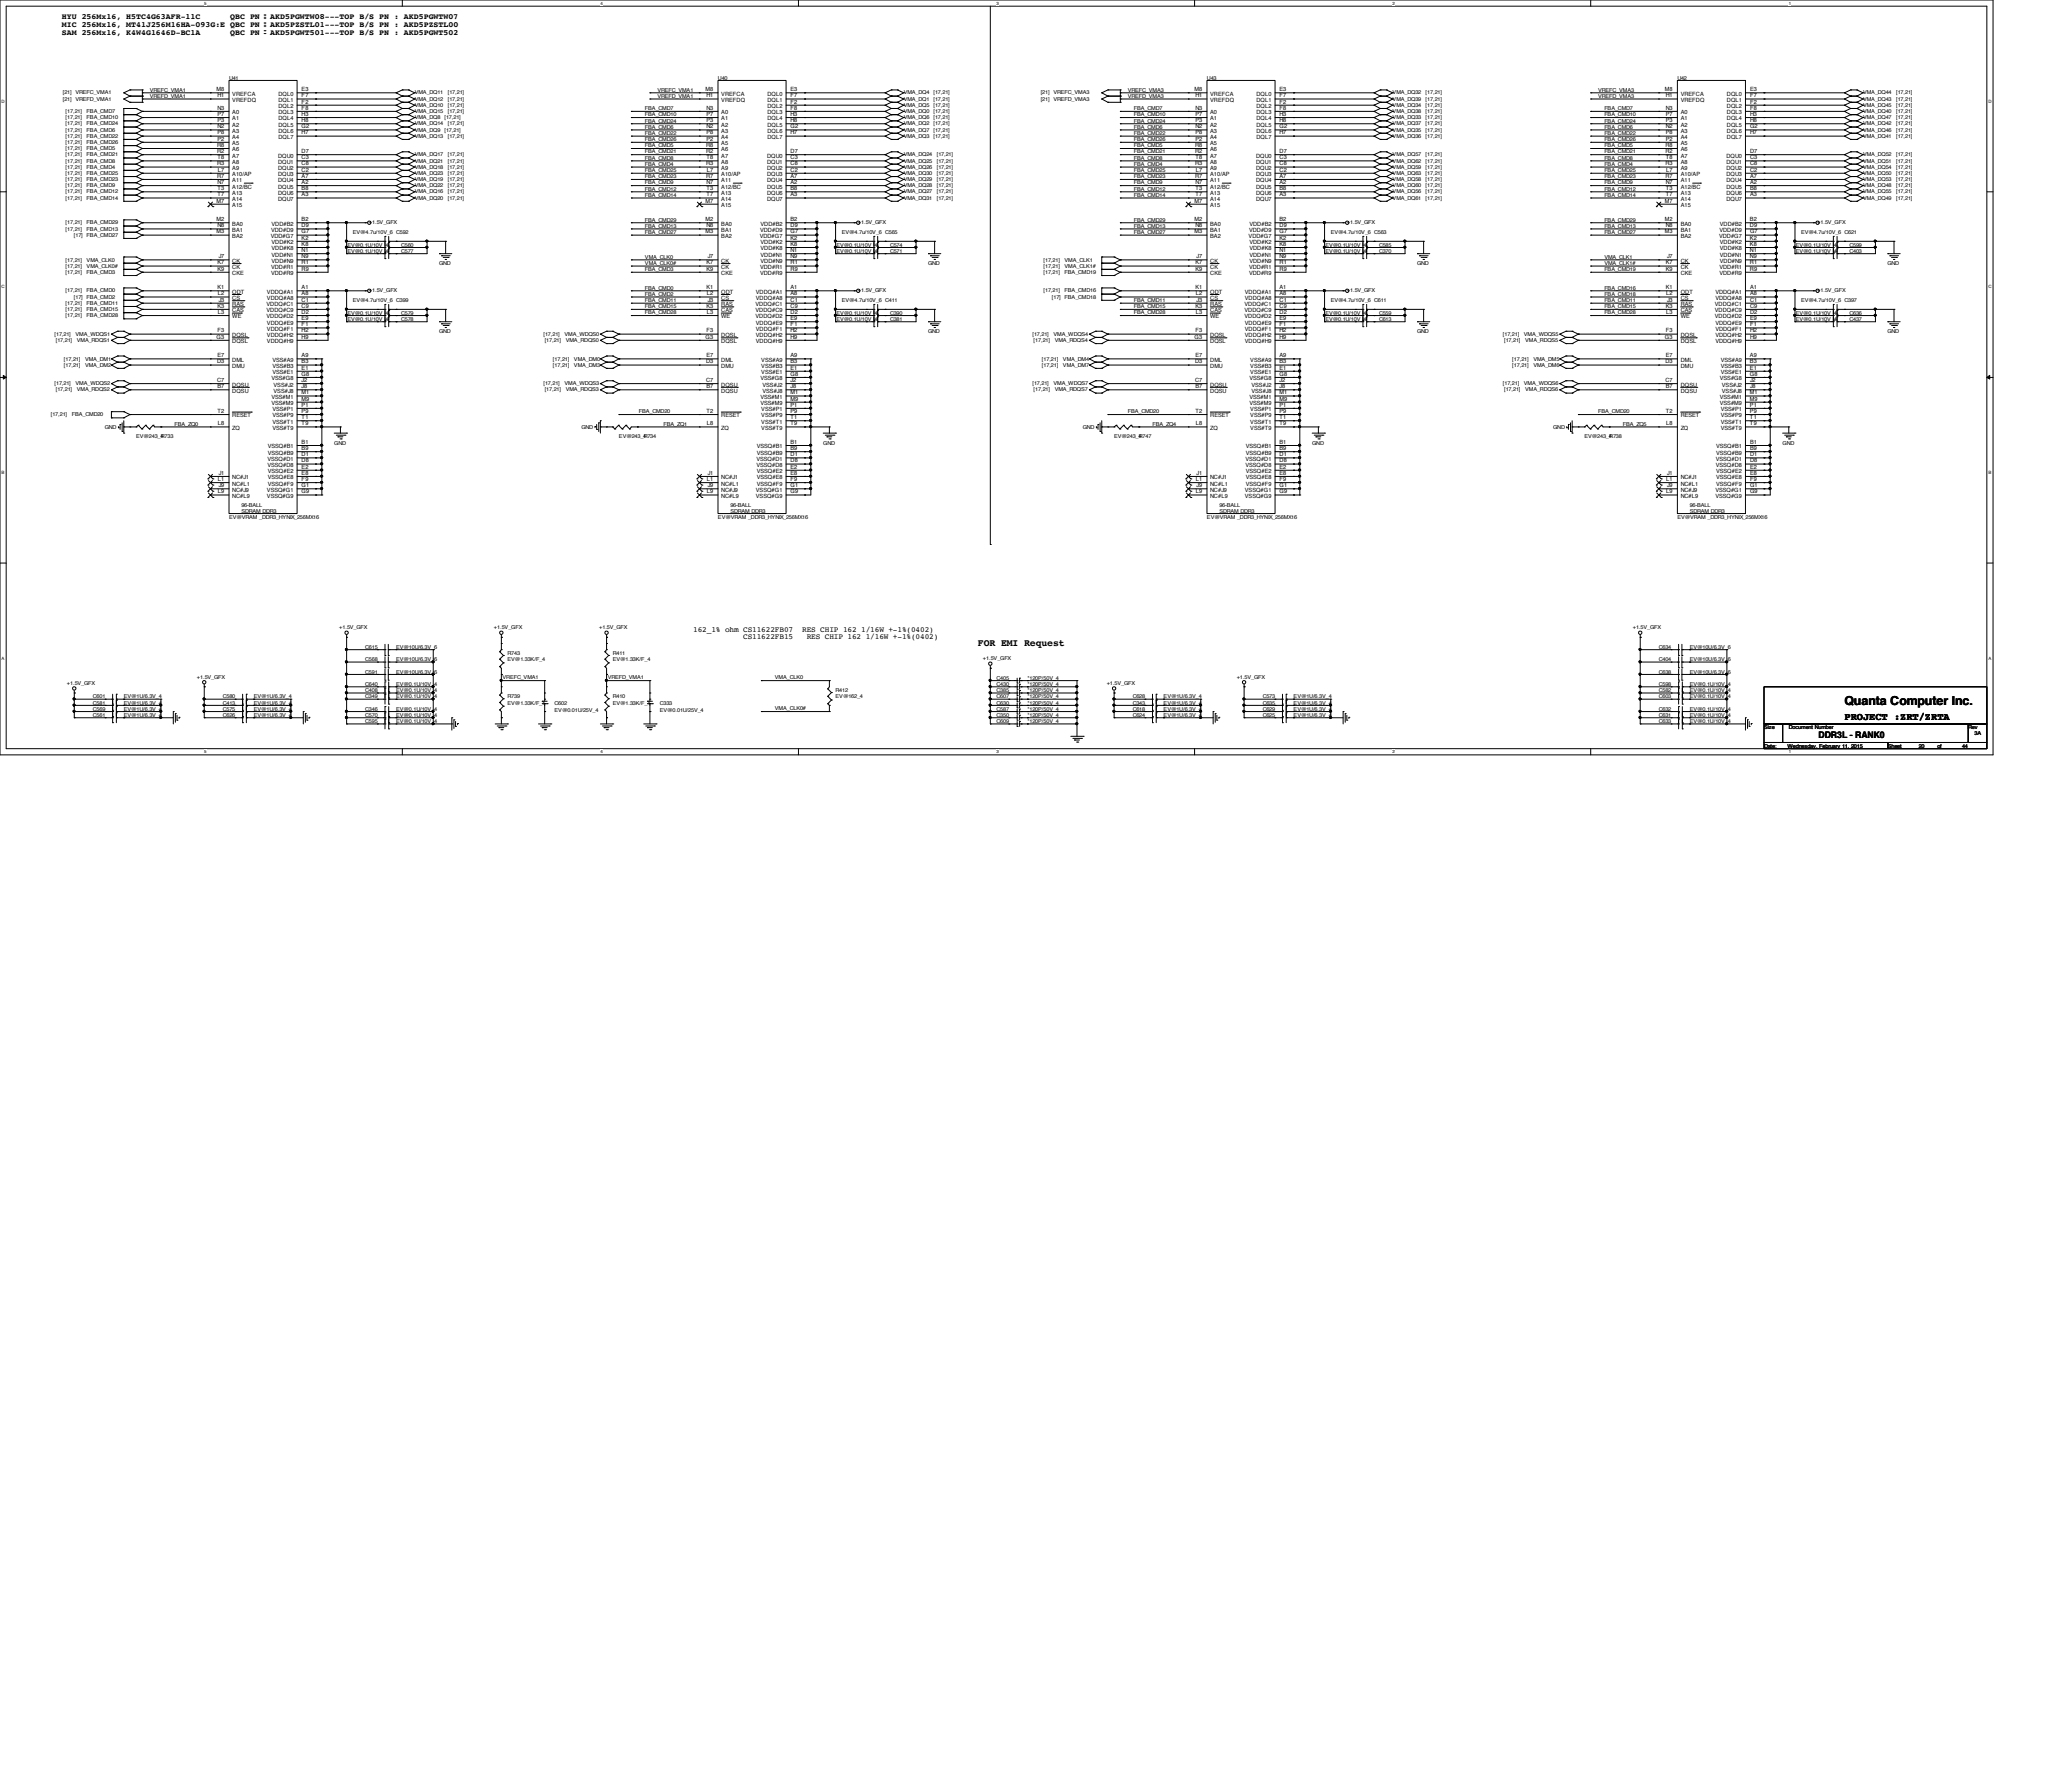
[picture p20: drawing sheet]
<svg xmlns="http://www.w3.org/2000/svg" width="210mm" height="184mm" viewBox="0 0 210 184" stroke-linecap="round" stroke-linejoin="round" font-family="sans-serif">
<defs><g id="words">
<text font-size="1.3" x="189.2" y="72.3">Quanta Computer Inc.</text>
<text font-size="1.1" x="189.2" y="73.9">PROJECT :ZRT/ZRTA</text>
<text font-size="1" x="100.3" y="66.3">FOR EMI Request</text>
<text font-size=".9" x="186.6" y="75.8">DDR3L - RANK0</text>
<g font-size=".8">
<text x="6.3" y="1.9">HYU 256Mx16, H5TC4G63AFR-11C</text>
<text x="6.4" y="2.8">MIC 256Mx16, MT41J256M16HA-093G:E QBC PN：AKD5PZSTL01---TOP B/S PN : AKD5PZSTL00</text>
<text x="6.4" y="3.6">SAM 256Mx16, K4W4G1646D-BC1A</text>
<text x="23.6" y="1.9">QBC PN：AKD5PGWTW08---TOP B/S PN : AKD5PGWTW07</text>
<text x="23.6" y="3.6">QBC PN：AKD5PGWT501---TOP B/S PN : AKD5PGWT502</text>
<text x="26.7" y="1.9">：</text>
<text x="26.7" y="2.8">：</text>
<text x="26.7" y="3.6">：</text>
<text x="71.1" y="64.8">162_1% ohm CS11622FB07</text>
<text x="76.2" y="65.6">CS11622FB15</text>
<text x="82.3" y="64.8">RES CHIP 162 1/16W +-1%(0402)</text>
<text x="82.8" y="65.6">RES CHIP 162 1/16W +-1%(0402)</text>
</g>
<g font-size=".6">
<text x="6.4" y="10.3">[21]</text>
<text x="6.4" y="9.7">[21]</text>
<text x="6.7" y="11.6">[17,21]</text>
<text x="7.7" y="10.3">VREFD_VMA1</text>
<text x="7.7" y="9.7">VREFC_VMA1</text>
<text x="8.9" y="11.6">FBA_CMD7</text>
<text x="15.4" y="9.4">VREFC_VMA1</text>
<text x="15.4" y="10">VREFD_VMA1</text>
<text x="22.2" y="9.4">M8</text>
<text x="22.3" y="11.3">N3</text>
<text x="22.3" y="11.9">P7</text>
<text x="22.3" y="10">H1</text>
<text x="23.5" y="8.2">U41</text>
<text x="23.8" y="9.8">VREFCA</text>
<text x="23.8" y="11.7">A0</text>
<text x="23.8" y="10.5">VREFDQ</text>
<text x="28.6" y="9.8">DQL0</text>
<text x="28.6" y="10.5">DQL1</text>
<text x="28.6" y="11.1">DQL2</text>
<text x="28.6" y="11.7">DQL3</text>
<text x="30.9" y="9.4">E3</text>
<text x="30.9" y="10">F7</text>
<text x="30.9" y="10.6">F2</text>
<text x="30.9" y="11.3">F8</text>
<text x="30.9" y="11.9">H3</text>
<text x="42.5" y="11.6">VMA_DQ15</text>
<text x="42.5" y="9.7">VMA_DQ11</text>
<text x="42.5" y="10.3">VMA_DQ12</text>
<text x="42.5" y="11">VMA_DQ10</text>
<text x="45.9" y="11.6">[17,21]</text>
<text x="45.9" y="9.7">[17,21]</text>
<text x="45.9" y="10.3">[17,21]</text>
<text x="45.9" y="11">[17,21]</text>
<text x="66.2" y="11.3">FBA_CMD7</text>
<text x="66.2" y="11.9">FBA_CMD10</text>
<text x="67.4" y="9.4">VREFC_VMA1</text>
<text x="67.4" y="10">VREFD_VMA1</text>
<text x="72.4" y="9.4">M8</text>
<text x="72.5" y="11.3">N3</text>
<text x="72.5" y="11.9">P7</text>
<text x="72.5" y="10">H1</text>
<text x="73.7" y="8.2">U40</text>
<text x="74" y="9.8">VREFCA</text>
<text x="74" y="11.7">A0</text>
<text x="74" y="10.5">VREFDQ</text>
<text x="78.7" y="9.8">DQL0</text>
<text x="78.7" y="10.5">DQL1</text>
<text x="78.7" y="11.1">DQL2</text>
<text x="78.7" y="11.7">DQL3</text>
<text x="81.1" y="9.4">E3</text>
<text x="81.1" y="10">F7</text>
<text x="81.1" y="10.6">F2</text>
<text x="81.1" y="11.3">F8</text>
<text x="81.1" y="11.9">H3</text>
<text x="92.7" y="10.3">VMA_DQ1</text>
<text x="92.7" y="11.6">VMA_DQ0</text>
<text x="92.7" y="11">VMA_DQ5</text>
<text x="92.7" y="9.7">VMA_DQ4</text>
<text x="95.8" y="10.3">[17,21]</text>
<text x="95.8" y="11.6">[17,21]</text>
<text x="95.8" y="11">[17,21]</text>
<text x="95.8" y="9.7">[17,21]</text>
<text x="106.8" y="10.3">[21]</text>
<text x="106.8" y="9.7">[21]</text>
<text x="108.1" y="10.3">VREFD_VMA3</text>
<text x="108.1" y="9.7">VREFC_VMA3</text>
<text x="115.7" y="10">VREFD_VMA3</text>
<text x="115.7" y="9.4">VREFC_VMA3</text>
<text x="116.3" y="11.9">FBA_CMD10</text>
<text x="116.3" y="11.3">FBA_CMD7</text>
<text x="122.6" y="9.4">M8</text>
<text x="122.6" y="11.3">N3</text>
<text x="122.6" y="11.9">P7</text>
<text x="122.6" y="10">H1</text>
<text x="123.8" y="8.2">U43</text>
<text x="124.2" y="9.8">VREFCA</text>
<text x="124.2" y="11.7">A0</text>
<text x="124.2" y="10.5">VREFDQ</text>
<text x="128.9" y="9.8">DQL0</text>
<text x="128.9" y="10.5">DQL1</text>
<text x="128.9" y="11.1">DQL2</text>
<text x="128.9" y="11.7">DQL3</text>
<text x="131.3" y="9.4">E3</text>
<text x="131.3" y="10">F7</text>
<text x="131.3" y="10.6">F2</text>
<text x="131.3" y="11.3">F8</text>
<text x="131.3" y="11.9">H3</text>
<text x="142.9" y="10.3">VMA_DQ39</text>
<text x="142.9" y="11.6">VMA_DQ38</text>
<text x="142.9" y="9.7">VMA_DQ32</text>
<text x="142.9" y="11">VMA_DQ34</text>
<text x="146.3" y="10.3">[17,21]</text>
<text x="146.3" y="11.6">[17,21]</text>
<text x="146.3" y="9.7">[17,21]</text>
<text x="146.3" y="11">[17,21]</text>
<text x="164" y="10">VREFD_VMA3</text>
<text x="164" y="9.4">VREFC_VMA3</text>
<text x="164.6" y="11.9">FBA_CMD10</text>
<text x="164.6" y="11.3">FBA_CMD7</text>
<text x="170.8" y="9.4">M8</text>
<text x="170.9" y="11.3">N3</text>
<text x="170.9" y="11.9">P7</text>
<text x="170.9" y="10">H1</text>
<text x="172.1" y="8.2">U42</text>
<text x="172.4" y="9.8">VREFCA</text>
<text x="172.4" y="11.7">A0</text>
<text x="172.4" y="10.5">VREFDQ</text>
<text x="177.2" y="9.8">DQL0</text>
<text x="177.2" y="10.5">DQL1</text>
<text x="177.2" y="11.1">DQL2</text>
<text x="177.2" y="11.7">DQL3</text>
<text x="179.5" y="9.4">E3</text>
<text x="179.5" y="10">F7</text>
<text x="179.5" y="10.6">F2</text>
<text x="179.5" y="11.3">F8</text>
<text x="179.5" y="11.9">H3</text>
<text x="191.1" y="11">VMA_DQ45</text>
<text x="191.1" y="11.6">VMA_DQ40</text>
<text x="191.1" y="9.7">VMA_DQ44</text>
<text x="191.1" y="10.3">VMA_DQ43</text>
<text x="194.5" y="11">[17,21]</text>
<text x="194.5" y="11.6">[17,21]</text>
<text x="194.5" y="9.7">[17,21]</text>
<text x="194.5" y="10.3">[17,21]</text>
<text x="6.7" y="12.2">[17,21]</text>
<text x="6.7" y="12.9">[17,21]</text>
<text x="6.7" y="13.5">[17,21]</text>
<text x="6.7" y="14.1">[17,21]</text>
<text x="6.7" y="14.8">[17,21]</text>
<text x="6.7" y="15.4">[17,21]</text>
<text x="6.7" y="16">[17,21]</text>
<text x="6.7" y="16.7">[17,21]</text>
<text x="6.7" y="17.3">[17,21]</text>
<text x="6.7" y="17.9">[17,21]</text>
<text x="8.9" y="12.2">FBA_CMD10</text>
<text x="8.9" y="12.9">FBA_CMD24</text>
<text x="8.9" y="13.5">FBA_CMD6</text>
<text x="8.9" y="14.1">FBA_CMD22</text>
<text x="8.9" y="14.8">FBA_CMD26</text>
<text x="8.9" y="15.4">FBA_CMD5</text>
<text x="8.9" y="16">FBA_CMD21</text>
<text x="8.9" y="16.7">FBA_CMD8</text>
<text x="8.9" y="17.3">FBA_CMD4</text>
<text x="8.9" y="17.9">FBA_CMD25</text>
<text x="22.3" y="15.1">R8</text>
<text x="22.3" y="15.7">R2</text>
<text x="22.3" y="17">R3</text>
<text x="22.3" y="12.5">P3</text>
<text x="22.3" y="13.2">N2</text>
<text x="22.3" y="13.8">P8</text>
<text x="22.3" y="14.4">P2</text>
<text x="22.3" y="16.3">T8</text>
<text x="22.4" y="17.6">L7</text>
<text x="23.8" y="13">A2</text>
<text x="23.8" y="13.6">A3</text>
<text x="23.8" y="14.3">A4</text>
<text x="23.8" y="14.9">A5</text>
<text x="23.8" y="15.5">A6</text>
<text x="23.8" y="16.2">A7</text>
<text x="23.8" y="16.8">A8</text>
<text x="23.8" y="17.4">A9</text>
<text x="23.8" y="12.4">A1</text>
<text x="28.5" y="16.8">DQU1</text>
<text x="28.5" y="17.4">DQU2</text>
<text x="28.5" y="16.2">DQU0</text>
<text x="28.6" y="12.4">DQL4</text>
<text x="28.6" y="13">DQL5</text>
<text x="28.6" y="13.6">DQL6</text>
<text x="28.6" y="14.3">DQL7</text>
<text x="30.9" y="16.3">C3</text>
<text x="30.9" y="17">C8</text>
<text x="30.9" y="17.6">C2</text>
<text x="30.9" y="15.7">D7</text>
<text x="30.9" y="12.5">H8</text>
<text x="30.9" y="13.2">G2</text>
<text x="30.9" y="13.8">H7</text>
<text x="42.5" y="12.9">VMA_DQ14</text>
<text x="42.5" y="13.5">VMA_DQ9</text>
<text x="42.5" y="17.9">VMA_DQ23</text>
<text x="42.5" y="16">VMA_DQ17</text>
<text x="42.5" y="16.7">VMA_DQ21</text>
<text x="42.5" y="17.3">VMA_DQ18</text>
<text x="42.5" y="12.2">VMA_DQ8</text>
<text x="42.5" y="14.1">VMA_DQ13</text>
<text x="45.6" y="13.5">[17,21]</text>
<text x="45.6" y="12.2">[17,21]</text>
<text x="45.9" y="12.9">[17,21]</text>
<text x="45.9" y="17.9">[17,21]</text>
<text x="45.9" y="16">[17,21]</text>
<text x="45.9" y="16.7">[17,21]</text>
<text x="45.9" y="17.3">[17,21]</text>
<text x="45.9" y="14.1">[17,21]</text>
<text x="66.2" y="12.6">FBA_CMD24</text>
<text x="66.2" y="13.2">FBA_CMD6</text>
<text x="66.2" y="13.8">FBA_CMD22</text>
<text x="66.2" y="14.5">FBA_CMD26</text>
<text x="66.2" y="15.1">FBA_CMD5</text>
<text x="66.2" y="15.7">FBA_CMD21</text>
<text x="66.2" y="16.4">FBA_CMD8</text>
<text x="66.2" y="17">FBA_CMD4</text>
<text x="66.2" y="17.7">FBA_CMD25</text>
<text x="72.4" y="15.1">R8</text>
<text x="72.4" y="15.7">R2</text>
<text x="72.4" y="17">R3</text>
<text x="72.5" y="12.5">P3</text>
<text x="72.5" y="13.2">N2</text>
<text x="72.5" y="13.8">P8</text>
<text x="72.5" y="14.4">P2</text>
<text x="72.5" y="16.3">T8</text>
<text x="72.5" y="17.6">L7</text>
<text x="74" y="13">A2</text>
<text x="74" y="13.6">A3</text>
<text x="74" y="14.3">A4</text>
<text x="74" y="14.9">A5</text>
<text x="74" y="15.5">A6</text>
<text x="74" y="16.2">A7</text>
<text x="74" y="16.8">A8</text>
<text x="74" y="17.4">A9</text>
<text x="74" y="12.4">A1</text>
<text x="78.7" y="16.8">DQU1</text>
<text x="78.7" y="17.4">DQU2</text>
<text x="78.7" y="16.2">DQU0</text>
<text x="78.7" y="12.4">DQL4</text>
<text x="78.7" y="13">DQL5</text>
<text x="78.7" y="13.6">DQL6</text>
<text x="78.7" y="14.3">DQL7</text>
<text x="81.1" y="12.5">H8</text>
<text x="81.1" y="13.2">G2</text>
<text x="81.1" y="13.8">H7</text>
<text x="81.1" y="16.3">C3</text>
<text x="81.1" y="17">C8</text>
<text x="81.1" y="17.6">C2</text>
<text x="81.1" y="15.7">D7</text>
<text x="92.7" y="12.9">VMA_DQ2</text>
<text x="92.7" y="17.3">VMA_DQ26</text>
<text x="92.7" y="16">VMA_DQ24</text>
<text x="92.7" y="16.7">VMA_DQ25</text>
<text x="92.7" y="17.9">VMA_DQ30</text>
<text x="92.7" y="14.1">VMA_DQ3</text>
<text x="92.7" y="12.2">VMA_DQ6</text>
<text x="92.7" y="13.5">VMA_DQ7</text>
<text x="95.8" y="12.9">[17,21]</text>
<text x="95.8" y="14.1">[17,21]</text>
<text x="95.8" y="12.2">[17,21]</text>
<text x="95.8" y="13.5">[17,21]</text>
<text x="96.1" y="17.3">[17,21]</text>
<text x="96.1" y="16">[17,21]</text>
<text x="96.1" y="16.7">[17,21]</text>
<text x="96.1" y="17.9">[17,21]</text>
<text x="116.3" y="13.8">FBA_CMD22</text>
<text x="116.3" y="13.2">FBA_CMD6</text>
<text x="116.3" y="12.6">FBA_CMD24</text>
<text x="116.3" y="17.7">FBA_CMD25</text>
<text x="116.3" y="17">FBA_CMD4</text>
<text x="116.3" y="16.4">FBA_CMD8</text>
<text x="116.3" y="15.7">FBA_CMD21</text>
<text x="116.3" y="15.1">FBA_CMD5</text>
<text x="116.3" y="14.5">FBA_CMD26</text>
<text x="122.6" y="15.1">R8</text>
<text x="122.6" y="15.7">R2</text>
<text x="122.6" y="17">R3</text>
<text x="122.6" y="12.5">P3</text>
<text x="122.6" y="13.2">N2</text>
<text x="122.6" y="13.8">P8</text>
<text x="122.6" y="14.4">P2</text>
<text x="122.6" y="16.3">T8</text>
<text x="122.7" y="17.6">L7</text>
<text x="124.2" y="13">A2</text>
<text x="124.2" y="13.6">A3</text>
<text x="124.2" y="14.3">A4</text>
<text x="124.2" y="14.9">A5</text>
<text x="124.2" y="15.5">A6</text>
<text x="124.2" y="16.2">A7</text>
<text x="124.2" y="16.8">A8</text>
<text x="124.2" y="17.4">A9</text>
<text x="124.2" y="12.4">A1</text>
<text x="128.9" y="16.8">DQU1</text>
<text x="128.9" y="17.4">DQU2</text>
<text x="128.9" y="16.2">DQU0</text>
<text x="128.9" y="12.4">DQL4</text>
<text x="128.9" y="13">DQL5</text>
<text x="128.9" y="13.6">DQL6</text>
<text x="128.9" y="14.3">DQL7</text>
<text x="131.3" y="12.5">H8</text>
<text x="131.3" y="13.2">G2</text>
<text x="131.3" y="13.8">H7</text>
<text x="131.3" y="16.3">C3</text>
<text x="131.3" y="17">C8</text>
<text x="131.3" y="17.6">C2</text>
<text x="131.3" y="15.7">D7</text>
<text x="142.9" y="16.7">VMA_DQ62</text>
<text x="142.9" y="17.9">VMA_DQ63</text>
<text x="142.9" y="12.9">VMA_DQ37</text>
<text x="142.9" y="14.1">VMA_DQ36</text>
<text x="142.9" y="12.2">VMA_DQ33</text>
<text x="142.9" y="16">VMA_DQ57</text>
<text x="142.9" y="17.3">VMA_DQ59</text>
<text x="142.9" y="13.5">VMA_DQ35</text>
<text x="146.3" y="16.7">[17,21]</text>
<text x="146.3" y="17.9">[17,21]</text>
<text x="146.3" y="12.9">[17,21]</text>
<text x="146.3" y="14.1">[17,21]</text>
<text x="146.3" y="12.2">[17,21]</text>
<text x="146.3" y="16">[17,21]</text>
<text x="146.3" y="17.3">[17,21]</text>
<text x="146.3" y="13.5">[17,21]</text>
<text x="164.6" y="13.8">FBA_CMD22</text>
<text x="164.6" y="13.2">FBA_CMD6</text>
<text x="164.6" y="12.6">FBA_CMD24</text>
<text x="164.6" y="17.7">FBA_CMD25</text>
<text x="164.6" y="17">FBA_CMD4</text>
<text x="164.6" y="16.4">FBA_CMD8</text>
<text x="164.6" y="15.7">FBA_CMD21</text>
<text x="164.6" y="15.1">FBA_CMD5</text>
<text x="164.6" y="14.5">FBA_CMD26</text>
<text x="170.9" y="15.1">R8</text>
<text x="170.9" y="15.7">R2</text>
<text x="170.9" y="17">R3</text>
<text x="170.9" y="12.5">P3</text>
<text x="170.9" y="13.2">N2</text>
<text x="170.9" y="13.8">P8</text>
<text x="170.9" y="14.4">P2</text>
<text x="170.9" y="16.3">T8</text>
<text x="170.9" y="17.6">L7</text>
<text x="172.4" y="13">A2</text>
<text x="172.4" y="13.6">A3</text>
<text x="172.4" y="14.3">A4</text>
<text x="172.4" y="14.9">A5</text>
<text x="172.4" y="15.5">A6</text>
<text x="172.4" y="16.2">A7</text>
<text x="172.4" y="16.8">A8</text>
<text x="172.4" y="17.4">A9</text>
<text x="172.4" y="12.4">A1</text>
<text x="177.1" y="16.8">DQU1</text>
<text x="177.1" y="17.4">DQU2</text>
<text x="177.1" y="16.2">DQU0</text>
<text x="177.2" y="12.4">DQL4</text>
<text x="177.2" y="13">DQL5</text>
<text x="177.2" y="13.6">DQL6</text>
<text x="177.2" y="14.3">DQL7</text>
<text x="179.5" y="12.5">H8</text>
<text x="179.5" y="13.2">G2</text>
<text x="179.5" y="13.8">H7</text>
<text x="179.5" y="16.3">C3</text>
<text x="179.5" y="17">C8</text>
<text x="179.5" y="17.6">C2</text>
<text x="179.5" y="15.7">D7</text>
<text x="191.1" y="14.1">VMA_DQ41</text>
<text x="191.1" y="12.9">VMA_DQ42</text>
<text x="191.1" y="12.2">VMA_DQ47</text>
<text x="191.1" y="13.5">VMA_DQ46</text>
<text x="191.1" y="16">VMA_DQ52</text>
<text x="191.1" y="17.9">VMA_DQ50</text>
<text x="191.1" y="16.7">VMA_DQ51</text>
<text x="191.1" y="17.3">VMA_DQ54</text>
<text x="194.5" y="14.1">[17,21]</text>
<text x="194.5" y="12.9">[17,21]</text>
<text x="194.5" y="12.2">[17,21]</text>
<text x="194.5" y="13.5">[17,21]</text>
<text x="194.5" y="16">[17,21]</text>
<text x="194.5" y="17.9">[17,21]</text>
<text x="194.5" y="16.7">[17,21]</text>
<text x="194.5" y="17.3">[17,21]</text>
<text x="6.7" y="23">[17,21]</text>
<text x="6.7" y="23.7">[17,21]</text>
<text x="6.7" y="18.6">[17,21]</text>
<text x="6.7" y="19.2">[17,21]</text>
<text x="6.7" y="19.9">[17,21]</text>
<text x="6.7" y="20.5">[17,21]</text>
<text x="8.9" y="23">FBA_CMD29</text>
<text x="8.9" y="23.7">FBA_CMD13</text>
<text x="8.9" y="18.6">FBA_CMD23</text>
<text x="8.9" y="19.2">FBA_CMD9</text>
<text x="8.9" y="19.9">FBA_CMD12</text>
<text x="8.9" y="20.5">FBA_CMD14</text>
<text x="22.2" y="22.7">M2</text>
<text x="22.2" y="20.8">M7</text>
<text x="22.2" y="24">M3</text>
<text x="22.3" y="18.2">R7</text>
<text x="22.3" y="18.9">N7</text>
<text x="22.3" y="23.3">N8</text>
<text x="22.3" y="19.5">T3</text>
<text x="22.3" y="20.2">T7</text>
<text x="23.8" y="23.2">BA0</text>
<text x="23.8" y="23.8">BA1</text>
<text x="23.8" y="18.1">A10/AP</text>
<text x="23.8" y="18.7">A11</text>
<text x="23.8" y="19.3">A12/BC</text>
<text x="23.8" y="20">A13</text>
<text x="23.8" y="20.6">A14</text>
<text x="23.8" y="21.3">A15</text>
<text x="27.8" y="23.8">VDD#D9</text>
<text x="27.9" y="23.2">VDD#B2</text>
<text x="28.5" y="18.1">DQU3</text>
<text x="28.5" y="18.7">DQU4</text>
<text x="28.5" y="19.3">DQU5</text>
<text x="28.5" y="20">DQU6</text>
<text x="28.5" y="20.6">DQU7</text>
<text x="30.9" y="18.2">A7</text>
<text x="30.9" y="18.9">A2</text>
<text x="30.9" y="19.5">B8</text>
<text x="30.9" y="20.2">A3</text>
<text x="30.9" y="23.3">D9</text>
<text x="30.9" y="24">G7</text>
<text x="30.9" y="22.7">B2</text>
<text x="37.8" y="23">+1.5V_GFX</text>
<text x="42.5" y="20.5">VMA_DQ20</text>
<text x="42.5" y="18.6">VMA_DQ19</text>
<text x="42.5" y="19.9">VMA_DQ16</text>
<text x="42.5" y="19.2">VMA_DQ22</text>
<text x="45.9" y="20.5">[17,21]</text>
<text x="45.9" y="18.6">[17,21]</text>
<text x="45.9" y="19.9">[17,21]</text>
<text x="45.9" y="19.2">[17,21]</text>
<text x="66.2" y="22.7">FBA_CMD29</text>
<text x="66.2" y="23.4">FBA_CMD13</text>
<text x="66.2" y="18.3">FBA_CMD23</text>
<text x="66.2" y="18.9">FBA_CMD9</text>
<text x="66.2" y="19.6">FBA_CMD12</text>
<text x="66.2" y="20.2">FBA_CMD14</text>
<text x="72.4" y="22.7">M2</text>
<text x="72.4" y="20.8">M7</text>
<text x="72.4" y="24">M3</text>
<text x="72.4" y="18.2">R7</text>
<text x="72.5" y="23.3">N8</text>
<text x="72.5" y="19.5">T3</text>
<text x="72.5" y="20.2">T7</text>
<text x="72.5" y="18.9">N7</text>
<text x="74" y="23.2">BA0</text>
<text x="74" y="23.8">BA1</text>
<text x="74" y="18.1">A10/AP</text>
<text x="74" y="18.7">A11</text>
<text x="74" y="19.3">A12/BC</text>
<text x="74" y="20">A13</text>
<text x="74" y="20.6">A14</text>
<text x="74" y="21.3">A15</text>
<text x="78" y="23.8">VDD#D9</text>
<text x="78" y="23.2">VDD#B2</text>
<text x="78.7" y="18.1">DQU3</text>
<text x="78.7" y="18.7">DQU4</text>
<text x="78.7" y="19.3">DQU5</text>
<text x="78.7" y="20">DQU6</text>
<text x="78.7" y="20.6">DQU7</text>
<text x="81.1" y="23.3">D9</text>
<text x="81.1" y="22.7">B2</text>
<text x="81.1" y="24">G7</text>
<text x="81.1" y="18.2">A7</text>
<text x="81.1" y="18.9">A2</text>
<text x="81.1" y="19.5">B8</text>
<text x="81.1" y="20.2">A3</text>
<text x="88" y="23">+1.5V_GFX</text>
<text x="92.7" y="19.9">VMA_DQ27</text>
<text x="92.7" y="18.6">VMA_DQ29</text>
<text x="92.7" y="19.2">VMA_DQ28</text>
<text x="92.7" y="20.5">VMA_DQ31</text>
<text x="96.1" y="19.9">[17,21]</text>
<text x="96.1" y="18.6">[17,21]</text>
<text x="96.1" y="19.2">[17,21]</text>
<text x="96.1" y="20.5">[17,21]</text>
<text x="116.3" y="20.2">FBA_CMD14</text>
<text x="116.3" y="19.6">FBA_CMD12</text>
<text x="116.3" y="23.4">FBA_CMD13</text>
<text x="116.3" y="22.7">FBA_CMD29</text>
<text x="116.3" y="18.9">FBA_CMD9</text>
<text x="116.3" y="18.3">FBA_CMD23</text>
<text x="122.6" y="22.7">M2</text>
<text x="122.6" y="20.8">M7</text>
<text x="122.6" y="24">M3</text>
<text x="122.6" y="18.2">R7</text>
<text x="122.6" y="23.3">N8</text>
<text x="122.6" y="19.5">T3</text>
<text x="122.6" y="20.2">T7</text>
<text x="122.6" y="18.9">N7</text>
<text x="124.2" y="23.2">BA0</text>
<text x="124.2" y="23.8">BA1</text>
<text x="124.2" y="18.1">A10/AP</text>
<text x="124.2" y="18.7">A11</text>
<text x="124.2" y="19.3">A12/BC</text>
<text x="124.2" y="20">A13</text>
<text x="124.2" y="20.6">A14</text>
<text x="124.2" y="21.3">A15</text>
<text x="128.1" y="23.8">VDD#D9</text>
<text x="128.2" y="23.2">VDD#B2</text>
<text x="128.9" y="18.1">DQU3</text>
<text x="128.9" y="18.7">DQU4</text>
<text x="128.9" y="19.3">DQU5</text>
<text x="128.9" y="20">DQU6</text>
<text x="128.9" y="20.6">DQU7</text>
<text x="131.3" y="23.3">D9</text>
<text x="131.3" y="24">G7</text>
<text x="131.3" y="22.7">B2</text>
<text x="131.3" y="18.2">A7</text>
<text x="131.3" y="18.9">A2</text>
<text x="131.3" y="19.5">B8</text>
<text x="131.3" y="20.2">A3</text>
<text x="138.2" y="23">+1.5V_GFX</text>
<text x="142.9" y="19.9">VMA_DQ56</text>
<text x="142.9" y="19.2">VMA_DQ60</text>
<text x="142.9" y="20.5">VMA_DQ61</text>
<text x="142.9" y="18.6">VMA_DQ58</text>
<text x="146.3" y="19.9">[17,21]</text>
<text x="146.3" y="19.2">[17,21]</text>
<text x="146.3" y="20.5">[17,21]</text>
<text x="146.3" y="18.6">[17,21]</text>
<text x="164.6" y="20.2">FBA_CMD14</text>
<text x="164.6" y="19.6">FBA_CMD12</text>
<text x="164.6" y="23.4">FBA_CMD13</text>
<text x="164.6" y="22.7">FBA_CMD29</text>
<text x="164.6" y="18.9">FBA_CMD9</text>
<text x="164.6" y="18.3">FBA_CMD23</text>
<text x="170.8" y="22.7">M2</text>
<text x="170.8" y="20.8">M7</text>
<text x="170.8" y="24">M3</text>
<text x="170.9" y="18.2">R7</text>
<text x="170.9" y="18.9">N7</text>
<text x="170.9" y="23.3">N8</text>
<text x="170.9" y="19.5">T3</text>
<text x="170.9" y="20.2">T7</text>
<text x="172.4" y="23.2">BA0</text>
<text x="172.4" y="23.8">BA1</text>
<text x="172.4" y="18.1">A10/AP</text>
<text x="172.4" y="18.7">A11</text>
<text x="172.4" y="19.3">A12/BC</text>
<text x="172.4" y="20">A13</text>
<text x="172.4" y="20.6">A14</text>
<text x="172.4" y="21.3">A15</text>
<text x="176.4" y="23.8">VDD#D9</text>
<text x="176.4" y="23.2">VDD#B2</text>
<text x="177.1" y="18.1">DQU3</text>
<text x="177.1" y="18.7">DQU4</text>
<text x="177.1" y="19.3">DQU5</text>
<text x="177.1" y="20">DQU6</text>
<text x="177.1" y="20.6">DQU7</text>
<text x="179.5" y="22.7">B2</text>
<text x="179.5" y="23.3">D9</text>
<text x="179.5" y="24">G7</text>
<text x="179.5" y="18.2">A7</text>
<text x="179.5" y="18.9">A2</text>
<text x="179.5" y="19.5">B8</text>
<text x="179.5" y="20.2">A3</text>
<text x="186.4" y="23">+1.5V_GFX</text>
<text x="191.1" y="18.6">VMA_DQ53</text>
<text x="191.1" y="19.2">VMA_DQ48</text>
<text x="191.1" y="20.5">VMA_DQ49</text>
<text x="191.1" y="19.9">VMA_DQ55</text>
<text x="194.5" y="18.6">[17,21]</text>
<text x="194.5" y="19.2">[17,21]</text>
<text x="194.5" y="20.5">[17,21]</text>
<text x="194.5" y="19.9">[17,21]</text>
<text x="6.7" y="28.1">[17,21]</text>
<text x="6.7" y="27.5">[17,21]</text>
<text x="6.7" y="26.8">[17,21]</text>
<text x="7.6" y="24.3">[17]</text>
<text x="8.9" y="24.3">FBA_CMD27</text>
<text x="8.9" y="28.1">FBA_CMD3</text>
<text x="8.9" y="27.5">VMA_CLK0#</text>
<text x="8.9" y="26.8">VMA_CLK0</text>
<text x="22.3" y="27.1">K7</text>
<text x="22.3" y="27.8">K9</text>
<text x="22.3" y="29.7">K1</text>
<text x="22.4" y="26.5">J7</text>
<text x="23.8" y="28.2">CKE</text>
<text x="23.8" y="27">CK</text>
<text x="23.8" y="27.6">CK</text>
<text x="23.8" y="24.4">BA2</text>
<text x="27.8" y="24.4">VDD#G7</text>
<text x="27.8" y="27.6">VDD#R1</text>
<text x="27.8" y="28.2">VDD#R9</text>
<text x="27.9" y="25.1">VDD#K2</text>
<text x="27.9" y="25.7">VDD#K8</text>
<text x="27.9" y="26.3">VDD#N1</text>
<text x="27.9" y="27">VDD#N9</text>
<text x="30.9" y="27.1">R1</text>
<text x="30.9" y="27.8">R9</text>
<text x="30.9" y="29.7">A1</text>
<text x="30.9" y="24.6">K2</text>
<text x="30.9" y="25.2">K8</text>
<text x="30.9" y="25.9">N1</text>
<text x="30.9" y="26.5">N9</text>
<text x="35.6" y="26">EV@0.1U/10V_4</text>
<text x="35.6" y="25.3">EV@0.1U/10V_4</text>
<text x="36.2" y="24">EV@4.7u/10V_6 C592</text>
<text x="41.1" y="26">C577</text>
<text x="41.1" y="25.3">C560</text>
<text x="45" y="27.2">GND</text>
<text x="66.2" y="24">FBA_CMD27</text>
<text x="66.2" y="29.7">FBA_CMD0</text>
<text x="66.2" y="27.2">VMA_CLK0#</text>
<text x="66.2" y="26.5">VMA_CLK0</text>
<text x="66.2" y="27.8">FBA_CMD3</text>
<text x="72.5" y="27.8">K9</text>
<text x="72.5" y="29.7">K1</text>
<text x="72.5" y="27.1">K7</text>
<text x="72.6" y="26.5">J7</text>
<text x="74" y="28.2">CKE</text>
<text x="74" y="27">CK</text>
<text x="74" y="27.6">CK</text>
<text x="74" y="24.4">BA2</text>
<text x="77.9" y="24.4">VDD#G7</text>
<text x="78" y="27.6">VDD#R1</text>
<text x="78" y="28.2">VDD#R9</text>
<text x="78" y="25.1">VDD#K2</text>
<text x="78" y="25.7">VDD#K8</text>
<text x="78" y="26.3">VDD#N1</text>
<text x="78" y="27">VDD#N9</text>
<text x="81.1" y="27.1">R1</text>
<text x="81.1" y="27.8">R9</text>
<text x="81.1" y="24.6">K2</text>
<text x="81.1" y="25.2">K8</text>
<text x="81.1" y="25.9">N1</text>
<text x="81.1" y="26.5">N9</text>
<text x="81.1" y="29.7">A1</text>
<text x="85.8" y="25.3">EV@0.1U/10V_4</text>
<text x="85.8" y="26">EV@0.1U/10V_4</text>
<text x="86.4" y="24">EV@4.7u/10V_6 C565</text>
<text x="91.3" y="25.3">C574</text>
<text x="91.3" y="26">C571</text>
<text x="95.2" y="27.2">GND</text>
<text x="107.1" y="28.1">[17,21]</text>
<text x="107.1" y="27.5">[17,21]</text>
<text x="107.1" y="26.8">[17,21]</text>
<text x="109.2" y="28.1">FBA_CMD19</text>
<text x="109.2" y="27.5">VMA_CLK1#</text>
<text x="109.2" y="26.8">VMA_CLK1</text>
<text x="116.3" y="24">FBA_CMD27</text>
<text x="122.6" y="27.8">K9</text>
<text x="122.6" y="29.7">K1</text>
<text x="122.6" y="27.1">K7</text>
<text x="122.8" y="26.5">J7</text>
<text x="124.2" y="28.2">CKE</text>
<text x="124.2" y="27">CK</text>
<text x="124.2" y="27.6">CK</text>
<text x="124.2" y="24.4">BA2</text>
<text x="128.1" y="24.4">VDD#G7</text>
<text x="128.1" y="27.6">VDD#R1</text>
<text x="128.1" y="28.2">VDD#R9</text>
<text x="128.2" y="25.1">VDD#K2</text>
<text x="128.2" y="25.7">VDD#K8</text>
<text x="128.2" y="26.3">VDD#N1</text>
<text x="128.2" y="27">VDD#N9</text>
<text x="131.3" y="27.1">R1</text>
<text x="131.3" y="27.8">R9</text>
<text x="131.3" y="24.6">K2</text>
<text x="131.3" y="25.2">K8</text>
<text x="131.3" y="25.9">N1</text>
<text x="131.3" y="26.5">N9</text>
<text x="131.3" y="29.7">A1</text>
<text x="136" y="26">EV@0.1U/10V_4</text>
<text x="136" y="25.3">EV@0.1U/10V_4</text>
<text x="136.5" y="24">EV@4.7u/10V_6 C563</text>
<text x="141.5" y="26">C370</text>
<text x="141.5" y="25.3">C585</text>
<text x="145.4" y="27.2">GND</text>
<text x="164.6" y="27.2">VMA_CLK1#</text>
<text x="164.6" y="26.5">VMA_CLK1</text>
<text x="164.6" y="27.8">FBA_CMD19</text>
<text x="164.6" y="24">FBA_CMD27</text>
<text x="164.6" y="29.7">FBA_CMD16</text>
<text x="170.9" y="27.1">K7</text>
<text x="170.9" y="27.8">K9</text>
<text x="170.9" y="29.7">K1</text>
<text x="171" y="26.5">J7</text>
<text x="172.4" y="28.2">CKE</text>
<text x="172.4" y="27">CK</text>
<text x="172.4" y="27.6">CK</text>
<text x="172.4" y="24.4">BA2</text>
<text x="176.4" y="24.4">VDD#G7</text>
<text x="176.4" y="27.6">VDD#R1</text>
<text x="176.4" y="28.2">VDD#R9</text>
<text x="176.4" y="25.1">VDD#K2</text>
<text x="176.4" y="25.7">VDD#K8</text>
<text x="176.4" y="26.3">VDD#N1</text>
<text x="176.4" y="27">VDD#N9</text>
<text x="179.5" y="24.6">K2</text>
<text x="179.5" y="25.2">K8</text>
<text x="179.5" y="25.9">N1</text>
<text x="179.5" y="26.5">N9</text>
<text x="179.5" y="27.1">R1</text>
<text x="179.5" y="27.8">R9</text>
<text x="179.5" y="29.7">A1</text>
<text x="184.2" y="26">EV@0.1U/10V_4</text>
<text x="184.2" y="25.3">EV@0.1U/10V_4</text>
<text x="184.8" y="24">EV@4.7u/10V_6 C621</text>
<text x="189.7" y="26">C403</text>
<text x="189.7" y="25.3">C599</text>
<text x="193.6" y="27.2">GND</text>
<text x="5.6" y="34.5">[17,21]</text>
<text x="5.7" y="35.1">[17,21]</text>
<text x="6.7" y="31.9">[17,21]</text>
<text x="6.7" y="31.3">[17,21]</text>
<text x="6.7" y="32.6">[17,21]</text>
<text x="6.7" y="30">[17,21]</text>
<text x="7.6" y="30.6">[17]</text>
<text x="7.7" y="34.5">VMA_WDQS1</text>
<text x="7.9" y="35.1">VMA_RDQS1</text>
<text x="8.9" y="30.6">FBA_CMD2</text>
<text x="8.9" y="31.9">FBA_CMD15</text>
<text x="8.9" y="31.3">FBA_CMD11</text>
<text x="8.9" y="32.6">FBA_CMD28</text>
<text x="8.9" y="30">FBA_CMD0</text>
<text x="22.2" y="34.8">G3</text>
<text x="22.3" y="31.6">K3</text>
<text x="22.3" y="34.1">F3</text>
<text x="22.4" y="32.2">L3</text>
<text x="22.4" y="30.3">L2</text>
<text x="22.4" y="30.9">J3</text>
<text x="23.8" y="32.7">WE</text>
<text x="23.8" y="31.4">RAS</text>
<text x="23.8" y="32">CAS</text>
<text x="23.8" y="30.8">CS</text>
<text x="23.8" y="34.6">DQSL</text>
<text x="23.8" y="35.2">DQSL</text>
<text x="23.8" y="30.1">ODT</text>
<text x="27.3" y="31.4">VDDQ#C1</text>
<text x="27.3" y="32">VDDQ#C9</text>
<text x="27.3" y="32.7">VDDQ#D2</text>
<text x="27.4" y="30.1">VDDQ#A1</text>
<text x="27.4" y="30.8">VDDQ#A8</text>
<text x="27.4" y="33.3">VDDQ#E9</text>
<text x="27.4" y="34">VDDQ#F1</text>
<text x="27.4" y="34.6">VDDQ#H2</text>
<text x="27.4" y="35.2">VDDQ#H9</text>
<text x="30.9" y="30.3">A8</text>
<text x="30.9" y="32.9">E9</text>
<text x="30.9" y="33.5">F1</text>
<text x="30.9" y="34.1">H2</text>
<text x="30.9" y="34.8">H9</text>
<text x="30.9" y="30.9">C1</text>
<text x="30.9" y="31.6">C9</text>
<text x="30.9" y="32.2">D2</text>
<text x="35.6" y="32.3">EV@0.1U/10V_4</text>
<text x="35.6" y="32.9">EV@0.1U/10V_4</text>
<text x="36.2" y="31">EV@4.7u/10V_6 C399</text>
<text x="37.8" y="30">+1.5V_GFX</text>
<text x="41.1" y="32.3">C579</text>
<text x="41.1" y="32.9">C578</text>
<text x="45" y="34.2">GND</text>
<text x="55.8" y="34.5">[17,21]</text>
<text x="55.9" y="35.1">[17,21]</text>
<text x="57.9" y="34.5">VMA_WDQS0</text>
<text x="58" y="35.1">VMA_RDQS0</text>
<text x="66.2" y="31.6">FBA_CMD15</text>
<text x="66.2" y="31">FBA_CMD11</text>
<text x="66.2" y="32.3">FBA_CMD28</text>
<text x="66.2" y="30.4">FBA_CMD2</text>
<text x="72.4" y="34.8">G3</text>
<text x="72.5" y="34.1">F3</text>
<text x="72.5" y="31.6">K3</text>
<text x="72.5" y="32.2">L3</text>
<text x="72.5" y="30.3">L2</text>
<text x="72.6" y="30.9">J3</text>
<text x="74" y="32.7">WE</text>
<text x="74" y="31.4">RAS</text>
<text x="74" y="32">CAS</text>
<text x="74" y="30.8">CS</text>
<text x="74" y="34.6">DQSL</text>
<text x="74" y="35.2">DQSL</text>
<text x="74" y="30.1">ODT</text>
<text x="77.5" y="31.4">VDDQ#C1</text>
<text x="77.5" y="32">VDDQ#C9</text>
<text x="77.5" y="32.7">VDDQ#D2</text>
<text x="77.6" y="30.1">VDDQ#A1</text>
<text x="77.6" y="30.8">VDDQ#A8</text>
<text x="77.6" y="33.3">VDDQ#E9</text>
<text x="77.6" y="34">VDDQ#F1</text>
<text x="77.6" y="34.6">VDDQ#H2</text>
<text x="77.6" y="35.2">VDDQ#H9</text>
<text x="81.1" y="30.9">C1</text>
<text x="81.1" y="31.6">C9</text>
<text x="81.1" y="32.2">D2</text>
<text x="81.1" y="30.3">A8</text>
<text x="81.1" y="32.9">E9</text>
<text x="81.1" y="33.5">F1</text>
<text x="81.1" y="34.1">H2</text>
<text x="81.1" y="34.8">H9</text>
<text x="85.8" y="32.9">EV@0.1U/10V_4</text>
<text x="85.8" y="32.3">EV@0.1U/10V_4</text>
<text x="86.4" y="31">EV@4.7u/10V_6 C411</text>
<text x="88" y="30">+1.5V_GFX</text>
<text x="91.3" y="32.9">C381</text>
<text x="91.3" y="32.3">C390</text>
<text x="95.2" y="34.2">GND</text>
<text x="105.9" y="34.5">[17,21]</text>
<text x="106" y="35.1">[17,21]</text>
<text x="107.1" y="30">[17,21]</text>
<text x="107.9" y="30.6">[17]</text>
<text x="108.1" y="34.5">VMA_WDQS4</text>
<text x="108.2" y="35.1">VMA_RDQS4</text>
<text x="109.2" y="30.6">FBA_CMD18</text>
<text x="109.2" y="30">FBA_CMD16</text>
<text x="116.3" y="31">FBA_CMD11</text>
<text x="116.3" y="31.6">FBA_CMD15</text>
<text x="116.3" y="32.3">FBA_CMD28</text>
<text x="122.6" y="34.8">G3</text>
<text x="122.6" y="34.1">F3</text>
<text x="122.6" y="31.6">K3</text>
<text x="122.7" y="32.2">L3</text>
<text x="122.7" y="30.3">L2</text>
<text x="122.8" y="30.9">J3</text>
<text x="124.2" y="32.7">WE</text>
<text x="124.2" y="31.4">RAS</text>
<text x="124.2" y="32">CAS</text>
<text x="124.2" y="30.8">CS</text>
<text x="124.2" y="34.6">DQSL</text>
<text x="124.2" y="35.2">DQSL</text>
<text x="124.2" y="30.1">ODT</text>
<text x="127.7" y="31.4">VDDQ#C1</text>
<text x="127.7" y="32">VDDQ#C9</text>
<text x="127.7" y="32.7">VDDQ#D2</text>
<text x="127.7" y="30.1">VDDQ#A1</text>
<text x="127.7" y="30.8">VDDQ#A8</text>
<text x="127.7" y="33.3">VDDQ#E9</text>
<text x="127.7" y="34">VDDQ#F1</text>
<text x="127.7" y="34.6">VDDQ#H2</text>
<text x="127.7" y="35.2">VDDQ#H9</text>
<text x="131.3" y="30.3">A8</text>
<text x="131.3" y="32.9">E9</text>
<text x="131.3" y="33.5">F1</text>
<text x="131.3" y="34.1">H2</text>
<text x="131.3" y="34.8">H9</text>
<text x="131.3" y="30.9">C1</text>
<text x="131.3" y="31.6">C9</text>
<text x="131.3" y="32.2">D2</text>
<text x="136" y="32.9">EV@0.1U/10V_4</text>
<text x="136" y="32.3">EV@0.1U/10V_4</text>
<text x="136.5" y="31">EV@4.7u/10V_6 C611</text>
<text x="138.2" y="30">+1.5V_GFX</text>
<text x="141.5" y="32.9">C613</text>
<text x="141.5" y="32.3">C559</text>
<text x="145.4" y="34.2">GND</text>
<text x="154.2" y="34.5">[17,21]</text>
<text x="154.3" y="35.1">[17,21]</text>
<text x="156.3" y="34.5">VMA_WDQS5</text>
<text x="156.5" y="35.1">VMA_RDQS5</text>
<text x="164.6" y="31">FBA_CMD11</text>
<text x="164.6" y="31.6">FBA_CMD15</text>
<text x="164.6" y="32.3">FBA_CMD28</text>
<text x="164.6" y="30.4">FBA_CMD18</text>
<text x="170.8" y="34.8">G3</text>
<text x="170.9" y="31.6">K3</text>
<text x="170.9" y="34.1">F3</text>
<text x="170.9" y="32.2">L3</text>
<text x="170.9" y="30.3">L2</text>
<text x="171" y="30.9">J3</text>
<text x="172.4" y="32.7">WE</text>
<text x="172.4" y="31.4">RAS</text>
<text x="172.4" y="32">CAS</text>
<text x="172.4" y="30.8">CS</text>
<text x="172.4" y="34.6">DQSL</text>
<text x="172.4" y="35.2">DQSL</text>
<text x="172.4" y="30.1">ODT</text>
<text x="175.9" y="31.4">VDDQ#C1</text>
<text x="175.9" y="32">VDDQ#C9</text>
<text x="175.9" y="32.7">VDDQ#D2</text>
<text x="176" y="30.1">VDDQ#A1</text>
<text x="176" y="30.8">VDDQ#A8</text>
<text x="176" y="33.3">VDDQ#E9</text>
<text x="176" y="34">VDDQ#F1</text>
<text x="176" y="34.6">VDDQ#H2</text>
<text x="176" y="35.2">VDDQ#H9</text>
<text x="179.5" y="30.3">A8</text>
<text x="179.5" y="32.9">E9</text>
<text x="179.5" y="33.5">F1</text>
<text x="179.5" y="34.1">H2</text>
<text x="179.5" y="34.8">H9</text>
<text x="179.5" y="30.9">C1</text>
<text x="179.5" y="31.6">C9</text>
<text x="179.5" y="32.2">D2</text>
<text x="184.2" y="32.9">EV@0.1U/10V_4</text>
<text x="184.2" y="32.3">EV@0.1U/10V_4</text>
<text x="184.8" y="31">EV@4.7u/10V_6 C397</text>
<text x="186.4" y="30">+1.5V_GFX</text>
<text x="189.7" y="32.9">C437</text>
<text x="189.7" y="32.3">C636</text>
<text x="193.6" y="34.2">GND</text>
<text x="5.6" y="39.5">[17,21]</text>
<text x="5.7" y="40.2">[17,21]</text>
<text x="6.6" y="37">[17,21]</text>
<text x="6.6" y="37.6">[17,21]</text>
<text x="7.7" y="39.5">VMA_WDQS2</text>
<text x="7.9" y="40.2">VMA_RDQS2</text>
<text x="8.7" y="37">VMA_DM1</text>
<text x="8.7" y="37.6">VMA_DM2</text>
<text x="22.3" y="37.3">D3</text>
<text x="22.3" y="39.2">C7</text>
<text x="22.3" y="39.8">B7</text>
<text x="22.3" y="36.7">E7</text>
<text x="23.8" y="40.3">DQSU</text>
<text x="23.8" y="37.8">DMU</text>
<text x="23.8" y="37.1">DML</text>
<text x="23.8" y="39.7">DQSU</text>
<text x="27.9" y="39">VSS#G8</text>
<text x="27.9" y="40.9">VSS#M1</text>
<text x="27.9" y="41.6">VSS#M9</text>
<text x="27.9" y="37.1">VSS#A9</text>
<text x="27.9" y="38.4">VSS#E1</text>
<text x="27.9" y="37.8">VSS#B3</text>
<text x="28.1" y="39.7">VSS#J2</text>
<text x="28.1" y="40.3">VSS#J8</text>
<text x="30.9" y="36.7">A9</text>
<text x="30.9" y="37.9">E1</text>
<text x="30.9" y="37.3">B3</text>
<text x="30.9" y="41.7">P1</text>
<text x="30.9" y="39.2">J2</text>
<text x="30.9" y="39.8">J8</text>
<text x="30.9" y="38.6">G8</text>
<text x="30.9" y="40.5">M1</text>
<text x="30.9" y="41.1">M9</text>
<text x="55.8" y="39.5">[17,21]</text>
<text x="55.9" y="40.2">[17,21]</text>
<text x="56.7" y="37">[17,21]</text>
<text x="56.7" y="37.6">[17,21]</text>
<text x="57.9" y="39.5">VMA_WDQS3</text>
<text x="58" y="40.2">VMA_RDQS3</text>
<text x="58.9" y="37">VMA_DM0</text>
<text x="58.9" y="37.6">VMA_DM3</text>
<text x="72.4" y="37.3">D3</text>
<text x="72.4" y="39.2">C7</text>
<text x="72.5" y="36.7">E7</text>
<text x="72.5" y="39.8">B7</text>
<text x="74" y="40.3">DQSU</text>
<text x="74" y="37.8">DMU</text>
<text x="74" y="37.1">DML</text>
<text x="74" y="39.7">DQSU</text>
<text x="78" y="39">VSS#G8</text>
<text x="78" y="40.9">VSS#M1</text>
<text x="78" y="41.6">VSS#M9</text>
<text x="78.1" y="37.1">VSS#A9</text>
<text x="78.1" y="38.4">VSS#E1</text>
<text x="78.1" y="37.8">VSS#B3</text>
<text x="78.2" y="39.7">VSS#J2</text>
<text x="78.2" y="40.3">VSS#J8</text>
<text x="81.1" y="36.7">A9</text>
<text x="81.1" y="37.9">E1</text>
<text x="81.1" y="37.3">B3</text>
<text x="81.1" y="41.7">P1</text>
<text x="81.1" y="39.2">J2</text>
<text x="81.1" y="39.8">J8</text>
<text x="81.1" y="38.6">G8</text>
<text x="81.1" y="40.5">M1</text>
<text x="81.1" y="41.1">M9</text>
<text x="105.9" y="39.5">[17,21]</text>
<text x="106" y="40.2">[17,21]</text>
<text x="106.9" y="37">[17,21]</text>
<text x="106.9" y="37.6">[17,21]</text>
<text x="108.1" y="39.5">VMA_WDQS7</text>
<text x="108.2" y="40.2">VMA_RDQS7</text>
<text x="109.1" y="37">VMA_DM4</text>
<text x="109.1" y="37.6">VMA_DM7</text>
<text x="122.6" y="37.3">D3</text>
<text x="122.6" y="39.2">C7</text>
<text x="122.6" y="36.7">E7</text>
<text x="122.6" y="39.8">B7</text>
<text x="124.2" y="40.3">DQSU</text>
<text x="124.2" y="37.8">DMU</text>
<text x="124.2" y="37.1">DML</text>
<text x="124.2" y="39.7">DQSU</text>
<text x="128.2" y="39">VSS#G8</text>
<text x="128.2" y="40.9">VSS#M1</text>
<text x="128.2" y="41.6">VSS#M9</text>
<text x="128.3" y="37.1">VSS#A9</text>
<text x="128.3" y="38.4">VSS#E1</text>
<text x="128.3" y="37.8">VSS#B3</text>
<text x="128.4" y="39.7">VSS#J2</text>
<text x="128.4" y="40.3">VSS#J8</text>
<text x="131.3" y="36.7">A9</text>
<text x="131.3" y="37.9">E1</text>
<text x="131.3" y="37.3">B3</text>
<text x="131.3" y="41.7">P1</text>
<text x="131.3" y="38.6">G8</text>
<text x="131.3" y="40.5">M1</text>
<text x="131.3" y="41.1">M9</text>
<text x="131.3" y="39.2">J2</text>
<text x="131.3" y="39.8">J8</text>
<text x="154.2" y="39.5">[17,21]</text>
<text x="154.3" y="40.2">[17,21]</text>
<text x="155.2" y="37">[17,21]</text>
<text x="155.2" y="37.6">[17,21]</text>
<text x="156.3" y="39.5">VMA_WDQS6</text>
<text x="156.5" y="40.2">VMA_RDQS6</text>
<text x="157.3" y="37">VMA_DM5</text>
<text x="157.3" y="37.6">VMA_DM6</text>
<text x="170.9" y="37.3">D3</text>
<text x="170.9" y="39.2">C7</text>
<text x="170.9" y="39.8">B7</text>
<text x="170.9" y="36.7">E7</text>
<text x="172.4" y="40.3">DQSU</text>
<text x="172.4" y="37.8">DMU</text>
<text x="172.4" y="37.1">DML</text>
<text x="172.4" y="39.7">DQSU</text>
<text x="176.4" y="39">VSS#G8</text>
<text x="176.4" y="40.9">VSS#M1</text>
<text x="176.4" y="41.6">VSS#M9</text>
<text x="176.5" y="37.1">VSS#A9</text>
<text x="176.5" y="38.4">VSS#E1</text>
<text x="176.5" y="37.8">VSS#B3</text>
<text x="176.7" y="39.7">VSS#J2</text>
<text x="176.7" y="40.3">VSS#J8</text>
<text x="179.5" y="36.7">A9</text>
<text x="179.5" y="37.9">E1</text>
<text x="179.5" y="37.3">B3</text>
<text x="179.5" y="41.7">P1</text>
<text x="179.5" y="38.6">G8</text>
<text x="179.5" y="40.5">M1</text>
<text x="179.5" y="41.1">M9</text>
<text x="179.5" y="39.2">J2</text>
<text x="179.5" y="39.8">J8</text>
<text x="5.2" y="42.7">[17,21]</text>
<text x="7.4" y="42.7">FBA_CMD20</text>
<text x="10.8" y="44">GND</text>
<text x="14" y="45">EV@243_4</text>
<text x="16.5" y="45">R733</text>
<text x="17.9" y="43.7">FBA_ZQ0</text>
<text x="22.3" y="42.4">T2</text>
<text x="22.4" y="43.6">L8</text>
<text x="23.8" y="44.1">ZQ</text>
<text x="23.8" y="42.8">RESET</text>
<text x="27.4" y="47.3">VSSQ#D1</text>
<text x="27.4" y="47.9">VSSQ#D8</text>
<text x="27.5" y="46">VSSQ#B1</text>
<text x="27.5" y="46.7">VSSQ#B9</text>
<text x="27.9" y="42.2">VSS#P1</text>
<text x="27.9" y="42.8">VSS#P9</text>
<text x="27.9" y="43.5">VSS#T1</text>
<text x="27.9" y="44.1">VSS#T9</text>
<text x="30.9" y="46.8">D1</text>
<text x="30.9" y="47.5">D8</text>
<text x="30.9" y="42.4">P9</text>
<text x="30.9" y="43">T1</text>
<text x="30.9" y="43.6">T9</text>
<text x="30.9" y="45.6">B1</text>
<text x="30.9" y="46.2">B9</text>
<text x="34.3" y="45.6">GND</text>
<text x="59.6" y="44">GND</text>
<text x="63.5" y="45">EV@243_4</text>
<text x="65.5" y="42.4">FBA_CMD20</text>
<text x="66" y="45">R734</text>
<text x="68.1" y="43.7">FBA_ZQ1</text>
<text x="72.5" y="42.4">T2</text>
<text x="72.5" y="43.6">L8</text>
<text x="74" y="44.1">ZQ</text>
<text x="74" y="42.8">RESET</text>
<text x="77.6" y="47.3">VSSQ#D1</text>
<text x="77.6" y="47.9">VSSQ#D8</text>
<text x="77.6" y="46">VSSQ#B1</text>
<text x="77.6" y="46.7">VSSQ#B9</text>
<text x="78.1" y="42.2">VSS#P1</text>
<text x="78.1" y="42.8">VSS#P9</text>
<text x="78.1" y="43.5">VSS#T1</text>
<text x="78.1" y="44.1">VSS#T9</text>
<text x="81.1" y="42.4">P9</text>
<text x="81.1" y="43">T1</text>
<text x="81.1" y="43.6">T9</text>
<text x="81.1" y="45.6">B1</text>
<text x="81.1" y="46.2">B9</text>
<text x="81.1" y="46.8">D1</text>
<text x="81.1" y="47.5">D8</text>
<text x="84.5" y="45.6">GND</text>
<text x="111.1" y="44">GND</text>
<text x="114.3" y="45">EV@243_4</text>
<text x="115.7" y="42.4">FBA_CMD20</text>
<text x="116.8" y="45">R747</text>
<text x="118.2" y="43.7">FBA_ZQ4</text>
<text x="122.6" y="42.4">T2</text>
<text x="122.7" y="43.6">L8</text>
<text x="124.2" y="44.1">ZQ</text>
<text x="124.2" y="42.8">RESET</text>
<text x="127.8" y="47.3">VSSQ#D1</text>
<text x="127.8" y="47.9">VSSQ#D8</text>
<text x="127.8" y="46">VSSQ#B1</text>
<text x="127.8" y="46.7">VSSQ#B9</text>
<text x="128.3" y="42.2">VSS#P1</text>
<text x="128.3" y="42.8">VSS#P9</text>
<text x="128.3" y="43.5">VSS#T1</text>
<text x="128.3" y="44.1">VSS#T9</text>
<text x="131.3" y="42.4">P9</text>
<text x="131.3" y="43">T1</text>
<text x="131.3" y="43.6">T9</text>
<text x="131.3" y="45.6">B1</text>
<text x="131.3" y="46.2">B9</text>
<text x="131.3" y="46.8">D1</text>
<text x="131.3" y="47.5">D8</text>
<text x="134.6" y="45.6">GND</text>
<text x="159.3" y="44">GND</text>
<text x="162.6" y="45">EV@243_4</text>
<text x="164" y="42.4">FBA_CMD20</text>
<text x="165.1" y="45">R738</text>
<text x="166.5" y="43.7">FBA_ZQ5</text>
<text x="170.9" y="42.4">T2</text>
<text x="170.9" y="43.6">L8</text>
<text x="172.4" y="44.1">ZQ</text>
<text x="172.4" y="42.8">RESET</text>
<text x="176" y="47.3">VSSQ#D1</text>
<text x="176" y="47.9">VSSQ#D8</text>
<text x="176.1" y="46">VSSQ#B1</text>
<text x="176.1" y="46.7">VSSQ#B9</text>
<text x="176.5" y="42.2">VSS#P1</text>
<text x="176.5" y="42.8">VSS#P9</text>
<text x="176.5" y="43.5">VSS#T1</text>
<text x="176.5" y="44.1">VSS#T9</text>
<text x="179.5" y="42.4">P9</text>
<text x="179.5" y="43">T1</text>
<text x="179.5" y="43.6">T9</text>
<text x="179.5" y="45.6">B1</text>
<text x="179.5" y="46.2">B9</text>
<text x="179.5" y="46.8">D1</text>
<text x="179.5" y="47.5">D8</text>
<text x="182.9" y="45.6">GND</text>
<text x="22.4" y="49.4">L1</text>
<text x="22.4" y="50.6">L9</text>
<text x="22.4" y="48.7">J1</text>
<text x="22.4" y="50">J9</text>
<text x="23.5" y="53.3">EV@VRAM _DDR3_HYNIX_256MX16</text>
<text x="23.8" y="49.2">NC#J1</text>
<text x="23.8" y="49.8">NC#L1</text>
<text x="23.8" y="50.5">NC#J9</text>
<text x="23.8" y="51.1">NC#L9</text>
<text x="24.8" y="52">96-BALL</text>
<text x="24.8" y="52.6">SDRAM DDR3</text>
<text x="27.4" y="50.5">VSSQ#G1</text>
<text x="27.4" y="51.1">VSSQ#G9</text>
<text x="27.5" y="48.6">VSSQ#E2</text>
<text x="27.5" y="49.2">VSSQ#E8</text>
<text x="27.5" y="49.8">VSSQ#F9</text>
<text x="30.9" y="50">G1</text>
<text x="30.9" y="50.6">G9</text>
<text x="30.9" y="48.1">E2</text>
<text x="30.9" y="48.7">E8</text>
<text x="30.9" y="49.4">F9</text>
<text x="72.5" y="49.4">L1</text>
<text x="72.5" y="50.6">L9</text>
<text x="72.6" y="48.7">J1</text>
<text x="72.6" y="50">J9</text>
<text x="73.7" y="53.3">EV@VRAM _DDR3_HYNIX_256MX16</text>
<text x="74" y="49.2">NC#J1</text>
<text x="74" y="49.8">NC#L1</text>
<text x="74" y="50.5">NC#J9</text>
<text x="74" y="51.1">NC#L9</text>
<text x="74.9" y="52">96-BALL</text>
<text x="74.9" y="52.6">SDRAM DDR3</text>
<text x="77.6" y="50.5">VSSQ#G1</text>
<text x="77.6" y="51.1">VSSQ#G9</text>
<text x="77.6" y="48.6">VSSQ#E2</text>
<text x="77.6" y="49.2">VSSQ#E8</text>
<text x="77.6" y="49.8">VSSQ#F9</text>
<text x="81.1" y="48.1">E2</text>
<text x="81.1" y="48.7">E8</text>
<text x="81.1" y="49.4">F9</text>
<text x="81.1" y="50">G1</text>
<text x="81.1" y="50.6">G9</text>
<text x="122.7" y="49.4">L1</text>
<text x="122.7" y="50.6">L9</text>
<text x="122.8" y="48.7">J1</text>
<text x="122.8" y="50">J9</text>
<text x="123.8" y="53.3">EV@VRAM _DDR3_HYNIX_256MX16</text>
<text x="124.2" y="49.2">NC#J1</text>
<text x="124.2" y="49.8">NC#L1</text>
<text x="124.2" y="50.5">NC#J9</text>
<text x="124.2" y="51.1">NC#L9</text>
<text x="125.1" y="52">96-BALL</text>
<text x="125.1" y="52.6">SDRAM DDR3</text>
<text x="127.7" y="50.5">VSSQ#G1</text>
<text x="127.7" y="51.1">VSSQ#G9</text>
<text x="127.8" y="48.6">VSSQ#E2</text>
<text x="127.8" y="49.2">VSSQ#E8</text>
<text x="127.8" y="49.8">VSSQ#F9</text>
<text x="131.3" y="50">G1</text>
<text x="131.3" y="50.6">G9</text>
<text x="131.3" y="48.1">E2</text>
<text x="131.3" y="48.7">E8</text>
<text x="131.3" y="49.4">F9</text>
<text x="170.9" y="49.4">L1</text>
<text x="170.9" y="50.6">L9</text>
<text x="171" y="48.7">J1</text>
<text x="171" y="50">J9</text>
<text x="172.1" y="53.3">EV@VRAM _DDR3_HYNIX_256MX16</text>
<text x="172.4" y="49.2">NC#J1</text>
<text x="172.4" y="49.8">NC#L1</text>
<text x="172.4" y="50.5">NC#J9</text>
<text x="172.4" y="51.1">NC#L9</text>
<text x="173.4" y="52">96-BALL</text>
<text x="173.4" y="52.6">SDRAM DDR3</text>
<text x="176" y="50.5">VSSQ#G1</text>
<text x="176" y="51.1">VSSQ#G9</text>
<text x="176.1" y="48.6">VSSQ#E2</text>
<text x="176.1" y="49.2">VSSQ#E8</text>
<text x="176.1" y="49.8">VSSQ#F9</text>
<text x="179.5" y="50">G1</text>
<text x="179.5" y="50.6">G9</text>
<text x="179.5" y="48.1">E2</text>
<text x="179.5" y="48.7">E8</text>
<text x="179.5" y="49.4">F9</text>
<text x="34.8" y="64.6">+1.5V_GFX</text>
<text x="50.7" y="64.6">+1.5V_GFX</text>
<text x="61.5" y="64.6">+1.5V_GFX</text>
<text x="167.5" y="64.6">+1.5V_GFX</text>
<text x="6.9" y="70.3">+1.5V_GFX</text>
<text x="9.5" y="71.7">C601</text>
<text x="12.7" y="71.7">EV@1U/6.3V_4</text>
<text x="20.2" y="69.6">+1.5V_GFX</text>
<text x="22.9" y="71.7">C580</text>
<text x="26" y="71.7">EV@1U/6.3V_4</text>
<text x="37.5" y="70.4">C640</text>
<text x="37.5" y="67.9">C568</text>
<text x="37.5" y="71.7">C349</text>
<text x="37.5" y="69.1">C591</text>
<text x="37.5" y="66.6">C615</text>
<text x="37.5" y="71">C408</text>
<text x="40.6" y="70.4">EV@0.1U/10V_4</text>
<text x="40.6" y="67.9">EV@10U/6.3V_6</text>
<text x="40.6" y="71.7">EV@0.1U/10V_4</text>
<text x="40.6" y="69.1">EV@10U/6.3V_6</text>
<text x="40.6" y="66.6">EV@10U/6.3V_6</text>
<text x="40.6" y="71">EV@0.1U/10V_4</text>
<text x="51.6" y="69.7">VREFC_VMA1</text>
<text x="52.1" y="71.7">R739</text>
<text x="52.1" y="67.2">R743</text>
<text x="52.1" y="67.9">EV@1.33K/F_4</text>
<text x="62.4" y="69.7">VREFD_VMA1</text>
<text x="62.9" y="71.7">R410</text>
<text x="62.9" y="67.2">R411</text>
<text x="62.9" y="67.9">EV@1.33K/F_4</text>
<text x="79.5" y="69.7">VMA_CLK0</text>
<text x="85.7" y="71">R412</text>
<text x="85.7" y="71.7">EV@162_4</text>
<text x="100.8" y="67.7">+1.5V_GFX</text>
<text x="102.2" y="71.7">C607</text>
<text x="102.2" y="69.8">C405</text>
<text x="102.2" y="70.4">C430</text>
<text x="102.2" y="71">C385</text>
<text x="105.4" y="71.7">*120P/50V_4</text>
<text x="105.4" y="69.8">*120P/50V_4</text>
<text x="105.4" y="70.4">*120P/50V_4</text>
<text x="105.4" y="71">*120P/50V_4</text>
<text x="113.5" y="70.3">+1.5V_GFX</text>
<text x="116.2" y="71.7">C628</text>
<text x="119.4" y="71.7">EV@1U/6.3V_4</text>
<text x="126.9" y="69.6">+1.5V_GFX</text>
<text x="129.5" y="71.7">C573</text>
<text x="132.7" y="71.7">EV@1U/6.3V_4</text>
<text x="170.2" y="71.7">C603</text>
<text x="170.2" y="66.6">C634</text>
<text x="170.2" y="69.1">C638</text>
<text x="170.2" y="67.9">C404</text>
<text x="170.2" y="71">C582</text>
<text x="170.2" y="70.4">C598</text>
<text x="173.4" y="71.7">EV@0.1U/10V_4</text>
<text x="173.4" y="66.6">EV@10U/6.3V_6</text>
<text x="173.4" y="69.1">EV@10U/6.3V_6</text>
<text x="173.4" y="67.9">EV@10U/6.3V_6</text>
<text x="173.4" y="71">EV@0.1U/10V_4</text>
<text x="173.4" y="70.4">EV@0.1U/10V_4</text>
<text x="9.5" y="72.3">C581</text>
<text x="9.5" y="73.6">C561</text>
<text x="9.5" y="72.9">C569</text>
<text x="12.7" y="72.3">EV@1U/6.3V_4</text>
<text x="12.7" y="73.6">EV@1U/6.3V_4</text>
<text x="12.7" y="72.9">EV@1U/6.3V_4</text>
<text x="22.9" y="73.6">C626</text>
<text x="22.9" y="72.3">C413</text>
<text x="22.9" y="72.9">C575</text>
<text x="26" y="73.6">EV@1U/6.3V_4</text>
<text x="26" y="72.3">EV@1U/6.3V_4</text>
<text x="26" y="72.9">EV@1U/6.3V_4</text>
<text x="37.5" y="73.6">C570</text>
<text x="37.5" y="74.2">C595</text>
<text x="37.5" y="72.9">C346</text>
<text x="40.6" y="73.6">EV@0.1U/10V_4</text>
<text x="40.6" y="74.2">EV@0.1U/10V_4</text>
<text x="40.6" y="72.9">EV@0.1U/10V_4</text>
<text x="52.1" y="72.3">EV@1.33K/F_4</text>
<text x="56.9" y="72.3">C602</text>
<text x="56.9" y="73.1">EV@0.01U/25V_4</text>
<text x="62.9" y="72.3">EV@1.33K/F_4</text>
<text x="67.7" y="72.3">C333</text>
<text x="67.7" y="73.1">EV@0.01U/25V_4</text>
<text x="79.5" y="72.9">VMA_CLK0#</text>
<text x="102.2" y="73.6">C350</text>
<text x="102.2" y="74.2">C609</text>
<text x="102.2" y="72.3">C630</text>
<text x="102.2" y="72.9">C587</text>
<text x="105.4" y="73.6">*120P/50V_4</text>
<text x="105.4" y="74.2">*120P/50V_4</text>
<text x="105.4" y="72.3">*120P/50V_4</text>
<text x="105.4" y="72.9">*120P/50V_4</text>
<text x="116.2" y="73.6">C624</text>
<text x="116.2" y="72.3">C343</text>
<text x="116.2" y="72.9">C618</text>
<text x="119.4" y="73.6">EV@1U/6.3V_4</text>
<text x="119.4" y="72.3">EV@1U/6.3V_4</text>
<text x="119.4" y="72.9">EV@1U/6.3V_4</text>
<text x="129.5" y="72.3">C635</text>
<text x="129.5" y="73.6">C625</text>
<text x="129.5" y="72.9">C629</text>
<text x="132.7" y="72.3">EV@1U/6.3V_4</text>
<text x="132.7" y="73.6">EV@1U/6.3V_4</text>
<text x="132.7" y="72.9">EV@1U/6.3V_4</text>
<text x="170.2" y="73.6">C631</text>
<text x="170.2" y="74.2">C633</text>
<text x="170.2" y="72.9">C632</text>
<text x="173.4" y="73.6">EV@0.1U/10V_4</text>
<text x="173.4" y="74.2">EV@0.1U/10V_4</text>
<text x="173.4" y="72.9">EV@0.1U/10V_4</text>
<text x="181" y="74.8">Size</text>
<text x="181" y="76.8">Date:</text>
<text x="183.4" y="76.8">Wednesday, February 11, 2015</text>
<text x="183.5" y="74.8">Document Number</text>
<text x="193.7" y="76.8">Sheet</text>
<text x="196.8" y="76.8">20</text>
<text x="198.8" y="76.8">of</text>
<text x="201.3" y="76.8">44</text>
<text x="201.9" y="74.8">Rev</text>
<text x="202.6" y="75.5">3A</text>
</g>
<g font-size=".5">
<text x="21" y=".5">5</text>
<text x="61.6" y=".5">4</text>
<text x="102.2" y=".5">3</text>
<text x="142.9" y=".5">2</text>
<text x="183.5" y=".5">1</text>
<text x=".2" y="10.5">D</text>
<text x="204" y="10.5">D</text>
<text x=".2" y="29.6">C</text>
<text x="204" y="29.6">C</text>
<text x=".2" y="48.6">B</text>
<text x="204" y="48.6">B</text>
<text x=".2" y="67.7">A</text>
<text x="204" y="67.7">A</text>
<text x="21" y="77.3">5</text>
<text x="61.6" y="77.3">4</text>
<text x="102.2" y="77.3">3</text>
<text x="142.9" y="77.3">2</text>
<text x="183.5" y="77.3">1</text>
</g>
</g></defs>
<path d="M0 0h204.5v77.5h-204.5zM.6 .6h203.2v76.2h-203.2z" fill="none" stroke="#000" stroke-width=".1"/>
<g fill="#fff">
<path d="M21 .1h.2v.5h-.2z"/>
<path d="M21 76.9h.2v.5h-.2z"/>
</g>
<path d="M41.3 0v.6M41.3 76.8v.7" fill="none" stroke="#000" stroke-width=".1"/>
<g fill="#fff">
<path d="M61.6 .1h.2v.5h-.2z"/>
<path d="M61.6 76.9h.2v.5h-.2z"/>
</g>
<path d="M81.9 0v.6M81.9 76.8v.7" fill="none" stroke="#000" stroke-width=".1"/>
<g fill="#fff">
<path d="M102.2 .1h.2v.5h-.2z"/>
<path d="M102.2 76.9h.2v.5h-.2z"/>
</g>
<path d="M122.6 0v.6M122.6 76.8v.7" fill="none" stroke="#000" stroke-width=".1"/>
<g fill="#fff">
<path d="M142.9 .1h.2v.5h-.2z"/>
<path d="M142.9 76.9h.2v.5h-.2z"/>
</g>
<path d="M163.2 0v.6M163.2 76.8v.7" fill="none" stroke="#000" stroke-width=".1"/>
<g fill="#fff">
<path d="M183.5 .1h.2v.5h-.2z"/>
<path d="M183.5 76.9h.2v.5h-.2z"/>
<path d="M.2 10.2h.3v.5h-.3z"/>
<path d="M204 10.2h.3v.5h-.3z"/>
<path d="M.2 29.2h.3v.5h-.3z"/>
<path d="M204 29.2h.3v.5h-.3z"/>
</g>
<path d="M0 19.7h.6M203.8 19.7h.7" fill="none" stroke="#000" stroke-width=".1"/>
<g fill="#fff">
<path d="M.2 48.3h.2v.5h-.2z"/>
<path d="M204 48.3h.3v.5h-.3z"/>
</g>
<path d="M0 38.7h.6M.3 38.5l.3 .2-.3 .2zM203.8 38.7h.7M203.8 38.7l.3-.2v.4z" fill="none" stroke="#000" stroke-width=".1"/>
<path d="M.3 38.5l.3 .2-.3 .2zM203.8 38.7l.3-.2v.4z" fill="#000"/>
<g fill="#fff">
<path d="M.2 67.3h.3v.5h-.3z"/>
<path d="M204 67.3h.3v.5h-.3z"/>
</g>
<g fill="none" stroke="#000" stroke-width=".1">
<path d="M12.7 11.8h1.3M12.7 12.4h1.3M12.7 13h1.3M12.7 13.7h1.3M12.7 18.1h1.3M12.7 18.8h1.3M12.7 17.5h1.3M12.7 15.6h1.3M12.7 16.2h1.3M12.7 14.3h1.3M12.7 14.9h1.3M12.7 16.8h1.3"/>
<path d="M12.7 19.4h1.3M12.7 10.2l.6 .3M12.7 9.5l.6 .4M12.7 11.8h.1M12.7 11.1h.1M12.7 12.4h.1M12.7 13h.1M12.7 13.7h.1M12.7 14.3h.1M12.7 14.9h.1M12.7 15.6h.1M12.7 16.2h.1"/>
<path d="M12.7 16.8h.1M12.7 17.5h.1M12.7 18.1h.1M12.7 18.8h.1M12.7 19.4h.1M12.7 10.2h.1M12.7 9.5h.1M12.7 11.1v9.6M12.7 11.1h1.3M13.3 9.9h1.3M13.3 10.5h1.3M13.3 9.9h.1"/>
<path d="M13.3 10.5h.1M13.3 9.2h.1M13.3 9.2h1.3M13.3 9.9l-.6 .3M13.3 9.2l-.6 .3M14 11.8h.1M14 11.1h.1M14 12.4h.1M14 13h.1M14 13.7h.1M14 14.3h.1M14 14.9h.1"/>
<path d="M14 15.6h.1M14 16.2h.1M14 16.8h.1M14 17.5h.1M14 18.1h.1M14 18.8h.1M14 19.4h.1M14 11.1l.6 .3M14 11.8l.6 .3M14 12.4l.6 .3M14 13l.6 .3M14 13.7l.6 .3"/>
<path d="M14 14.3l.6 .3M14 14.9l.6 .3M14 15.6l.6 .3M14 16.2l.6 .3M14 16.8l.6 .3M14 17.5l.6 .3M14 18.1l.6 .3M14 18.8l.6 .2M14 19.4l.6 .3M14.6 14h8.9M14.6 11.4h8.9M14.6 12.1h8.9"/>
<path d="M14.6 12.7h8.9M14.6 10.2h8.9M14.6 9.5h8.9M14.6 13.3h8.9M14.6 19.7h8.9M14.6 19h8.9M14.6 18.4h8.9M14.6 17.8h8.9M14.6 16.5h8.9M14.6 17.1h8.9M14.6 15.9h8.9M14.6 14.6h8.9"/>
<path d="M14.6 15.2h8.9M14.6 19.7h.1M14.6 11.4h.1M14.6 12.1h.1M14.6 12.7h.1M14.6 13.3h.1M14.6 14h.1M14.6 14.6h.1M14.6 15.2h.1M14.6 15.9h.1M14.6 16.5h.1M14.6 17.1h.1"/>
<path d="M14.6 17.8h.1M14.6 18.4h.1M14.6 19h.1M14.6 9.5h.1M14.6 10.2h.1M14.6 9.9h.1M14.6 10.5h.1M14.6 9.2h.1M14.6 11.4l-.6 .4M14.6 12.1l-.6 .3M14.6 12.7l-.6 .3M14.6 13.3l-.6 .4"/>
<path d="M14.6 14l-.6 .3M14.6 14.6l-.6 .3M14.6 15.2l-.6 .4M14.6 15.9l-.6 .3M14.6 16.5l-.6 .3M14.6 17.1l-.6 .4M14.6 17.8l-.6 .3M14.6 18.4l-.6 .4M14.6 19l-.6 .4M14.6 9.2v1.3M14.6 19.7l-.6 .3M21.6 12.7h.1"/>
<path d="M21.6 13.3h.1M21.6 14h.1M21.6 14.6h.1M21.6 15.2h.1M21.6 15.9h.1M21.6 16.5h.1M21.6 17.1h.1M21.6 17.8h.1M21.6 18.4h.1M21.6 9.5h.1M21.6 11.4h.1M21.6 12.1h.1"/>
<path d="M21.6 19h.1M21.6 19.7h.1M21.6 10.2h.1M23.5 8.3h7v44.4h-7zM25.1 18.8h.8M25.9 18.8h.1M30.5 14h10.1M30.5 11.4h10.1M30.5 10.8h10.1M30.5 12.1h10.1M30.5 12.7h10.1M30.5 10.2h10.1"/>
<path d="M30.5 9.5h10.1M30.5 13.3h10.1M30.5 19.7h10.1M30.5 19h10.1M30.5 18.4h10.1M30.5 17.8h10.1M30.5 16.5h10.1M30.5 17.1h10.1M30.5 15.9h10.1M32.4 14h.1M32.4 11.4h.1M32.4 10.8h.1"/>
<path d="M32.4 12.1h.1M32.4 12.7h.1M32.4 10.2h.1M32.4 9.5h.1M32.4 13.3h.1M32.4 19h.1M32.4 18.4h.1M32.4 19.7h.1M32.4 17.8h.1M32.4 16.5h.1M32.4 17.1h.1M32.4 15.9h.1"/>
<path d="M40.6 11.4h.1M40.6 12.7h.1M40.6 9.5h.1M40.6 13.3h.1M40.6 18.4h.1M40.6 17.8h.1M40.6 15.9h.1M40.6 16.5h.1M40.6 19.7h.1M40.6 17.1h.1M40.6 19h.1M40.6 10.2h.1"/>
<path d="M40.6 12.1h.1M40.6 10.8h.1M40.6 14h.1M40.6 11.4l.7 .4M40.6 12.7l.7 .3M40.6 9.5l.7 .4M40.6 13.3l.7 .4M40.6 18.4l.7 .4M40.6 17.8l.7 .3M40.6 15.9l.7 .3M40.6 16.5l.7 .3M40.6 19.7l.7 .3"/>
<path d="M40.6 17.1l.7 .4M40.6 19l.7 .4M40.6 10.2l.7 .3M40.6 12.1l.7 .3M40.6 10.8l.7 .3M40.6 14l.7 .3M41.3 11.1h.6M41.3 11.8h.6M41.3 12.4h.6M41.3 13h.6M41.3 9.9h.6M41.3 13.7h.6"/>
<path d="M41.3 18.1h.6M41.3 18.8h.6M41.3 17.5h.6M41.3 16.2h.6M41.3 14.3h.6M41.3 16.8h.6M41.3 19.4h.6M41.3 10.5h.6M41.3 11.1l-.7 .3M41.3 12.4l-.7 .3M41.3 9.2l-.7 .3M41.3 13l-.7 .3"/>
<path d="M41.3 18.1l-.7 .3M41.3 17.5l-.7 .3M41.3 15.6l-.7 .3M41.3 16.2l-.7 .3M41.3 19.4l-.7 .3M41.3 16.8l-.7 .3M41.3 18.8l-.7 .2M41.3 9.9l-.7 .3M41.3 11.8l-.7 .3M41.3 10.5l-.7 .3M41.3 13.7l-.7 .3M41.3 11.1h.1"/>
<path d="M41.3 11.8h.1M41.3 12.4h.1M41.3 13h.1M41.3 9.2h.1M41.3 9.9h.1M41.3 13.7h.1M41.3 18.1h.1M41.3 18.8h.1M41.3 17.5h.1M41.3 15.6h.1M41.3 16.2h.1M41.3 16.8h.1"/>
<path d="M41.3 19.4h.1M41.3 10.5h.1M41.3 14.3h.1M41.3 9.2h.6M41.3 15.6h.6M41.9 11.1h.1M41.9 11.8h.1M41.9 12.4h.1M41.9 13h.1M41.9 9.2h.1M41.9 9.9h.1M41.9 13.7h.1"/>
<path d="M41.9 18.1h.1M41.9 18.8h.1M41.9 17.5h.1M41.9 15.6h.1M41.9 16.2h.1M41.9 16.8h.1M41.9 19.4h.1M41.9 10.5h.1M41.9 14.3h.1M41.9 11.1l.6 .3M41.9 12.4l.6 .3M41.9 9.2l.6 .3"/>
<path d="M41.9 13l.6 .3M41.9 18.1l.6 .3M41.9 17.5l.6 .3M41.9 15.6l.6 .3M41.9 16.2l.6 .3M41.9 19.4l.6 .3M41.9 16.8l.6 .3M41.9 18.8l.6 .2M41.9 9.9l.6 .3M41.9 11.8l.6 .3M41.9 10.5l.6 .3M41.9 13.7l.6 .3"/>
<path d="M42.5 11.4h.1M42.5 12.7h.1M42.5 9.5h.1M42.5 13.3h.1M42.5 18.4h.1M42.5 17.8h.1M42.5 15.9h.1M42.5 16.5h.1M42.5 19.7h.1M42.5 17.1h.1M42.5 19h.1M42.5 10.2h.1"/>
<path d="M42.5 12.1h.1M42.5 10.8h.1M42.5 14h.1M42.5 11.4l-.6 .4M42.5 12.7l-.6 .3M42.5 9.5l-.6 .4M42.5 13.3l-.6 .4M42.5 18.4l-.6 .4M42.5 17.8l-.6 .3M42.5 15.9l-.6 .3M42.5 16.5l-.6 .3M42.5 19.7l-.6 .3"/>
<path d="M42.5 17.1l-.6 .4M42.5 19l-.6 .4M42.5 10.2l-.6 .3M42.5 12.1l-.6 .3M42.5 10.8l-.6 .3M42.5 14l-.6 .3M64.8 11.4h.1M64.8 12.1h.1M64.8 12.7h.1M64.8 13.3h.1M64.8 14h.1M64.8 14.6h.1"/>
<path d="M64.8 15.2h.1M64.8 15.9h.1M64.8 16.5h.1M64.8 17.1h.1M64.8 17.8h.1M64.8 18.4h.1M64.8 19h.1M64.8 19.7h.1M64.8 14h8.9M64.8 11.4h8.9M64.8 12.1h8.9M64.8 12.7h8.9"/>
<path d="M64.8 13.3h8.9M64.8 19.7h8.9M64.8 19h8.9M64.8 18.4h8.9M64.8 17.8h8.9M64.8 16.5h8.9M64.8 17.1h8.9M64.8 15.9h8.9M64.8 14.6h8.9M64.8 15.2h8.9M66.7 10.2h7M66.7 9.5h7"/>
<path d="M66.7 9.5h.1M66.7 10.2h.1M71.8 12.7h.1M71.8 13.3h.1M71.8 14h.1M71.8 14.6h.1M71.8 15.2h.1M71.8 15.9h.1M71.8 16.5h.1M71.8 17.1h.1M71.8 17.8h.1M71.8 18.4h.1"/>
<path d="M71.8 9.5h.1M71.8 11.4h.1M71.8 12.1h.1M71.8 19h.1M71.8 19.7h.1M71.8 10.2h.1M73.7 8.3h6.9v44.4h-6.9zM75.2 18.8h.8M76 18.8h.1M80.6 14h10.2M80.6 11.4h10.2M80.6 10.8h10.2"/>
<path d="M80.6 12.1h10.2M80.6 12.7h10.2M80.6 10.2h10.2M80.6 9.5h10.2M80.6 13.3h10.2M80.6 19.7h10.2M80.6 19h10.2M80.6 18.4h10.2M80.6 17.8h10.2M80.6 16.5h10.2M80.6 17.1h10.2M80.6 15.9h10.2"/>
<path d="M82.5 14h.1M82.5 11.4h.1M82.5 10.8h.1M82.5 12.1h.1M82.5 12.7h.1M82.5 10.2h.1M82.5 9.5h.1M82.5 13.3h.1M82.5 19h.1M82.5 18.4h.1M82.5 19.7h.1M82.5 17.8h.1"/>
<path d="M82.5 16.5h.1M82.5 17.1h.1M82.5 15.9h.1M90.8 10.2l.6 .3M90.8 12.7l.6 .3M90.8 17.1l.6 .4M90.8 19.7l.6 .3M90.8 18.4l.6 .4M90.8 19l.6 .4M90.8 15.9l.6 .3M90.8 16.5l.6 .3M90.8 17.8l.6 .3"/>
<path d="M90.8 11.4l.6 .4M90.8 10.8l.6 .3M90.8 14l.6 .3M90.8 12.1l.6 .3M90.8 13.3l.6 .4M90.8 9.5l.6 .4M90.8 10.2h.1M90.8 12.7h.1M90.8 17.1h.1M90.8 19.7h.1M90.8 18.4h.1M90.8 19h.1"/>
<path d="M90.8 15.9h.1M90.8 16.5h.1M90.8 17.8h.1M90.8 11.4h.1M90.8 10.8h.1M90.8 14h.1M90.8 12.1h.1M90.8 13.3h.1M90.8 9.5h.1M91.4 9.9h.1M91.4 10.5h.1M91.4 12.4h.1"/>
<path d="M91.4 13h.1M91.4 16.8h.1M91.4 17.5h.1M91.4 19.4h.1M91.4 18.1h.1M91.4 18.8h.1M91.4 15.6h.1M91.4 16.2h.1M91.4 11.1h.1M91.4 11.8h.1M91.4 13.7h.1M91.4 14.3h.1"/>
<path d="M91.4 9.2h.1M91.4 11.1h.7M91.4 11.8h.7M91.4 12.4h.7M91.4 13h.7M91.4 9.2h.7M91.4 9.9h.7M91.4 13.7h.7M91.4 18.1h.7M91.4 18.8h.7M91.4 17.5h.7M91.4 15.6h.7"/>
<path d="M91.4 16.2h.7M91.4 16.8h.7M91.4 19.4h.7M91.4 10.5h.7M91.4 9.9l-.6 .3M91.4 12.4l-.6 .3M91.4 16.8l-.6 .3M91.4 19.4l-.6 .3M91.4 18.1l-.6 .3M91.4 18.8l-.6 .2M91.4 15.6l-.6 .3M91.4 16.2l-.6 .3"/>
<path d="M91.4 17.5l-.6 .3M91.4 11.1l-.6 .3M91.4 10.5l-.6 .3M91.4 13.7l-.6 .3M91.4 11.8l-.6 .3M91.4 13l-.6 .3M91.4 9.2l-.6 .3M91.4 14.3h.7M92.1 9.9h.1M92.1 10.5h.1M92.1 12.4h.1M92.1 13h.1"/>
<path d="M92.1 16.8h.1M92.1 17.5h.1M92.1 19.4h.1M92.1 18.1h.1M92.1 18.8h.1M92.1 15.6h.1M92.1 16.2h.1M92.1 11.1h.1M92.1 11.8h.1M92.1 13.7h.1M92.1 14.3h.1M92.1 9.2h.1"/>
<path d="M92.1 9.9l.6 .3M92.1 12.4l.6 .3M92.1 16.8l.6 .3M92.1 19.4l.6 .3M92.1 18.1l.6 .3M92.1 18.8l.6 .2M92.1 15.6l.6 .3M92.1 16.2l.6 .3M92.1 17.5l.6 .3M92.1 11.1l.6 .3M92.1 10.5l.6 .3M92.1 13.7l.6 .3"/>
<path d="M92.1 11.8l.6 .3M92.1 13l.6 .3M92.1 9.2l.6 .3M92.7 10.2h.1M92.7 12.7h.1M92.7 17.1h.1M92.7 19.7h.1M92.7 18.4h.1M92.7 19h.1M92.7 15.9h.1M92.7 16.5h.1M92.7 17.8h.1"/>
<path d="M92.7 11.4h.1M92.7 10.8h.1M92.7 14h.1M92.7 12.1h.1M92.7 13.3h.1M92.7 9.5h.1M92.7 10.2l-.6 .3M92.7 12.7l-.6 .3M92.7 17.1l-.6 .4M92.7 19.7l-.6 .3M92.7 18.4l-.6 .4M92.7 19l-.6 .4"/>
<path d="M92.7 15.9l-.6 .3M92.7 16.5l-.6 .3M92.7 17.8l-.6 .3M92.7 11.4l-.6 .4M92.7 10.8l-.6 .3M92.7 14l-.6 .3M92.7 12.1l-.6 .3M92.7 13.3l-.6 .4M92.7 9.5l-.6 .4M101.6 .6v55.3M113 10.2l.7 .3M113 9.5l.7 .4"/>
<path d="M113 10.2h.1M113 9.5h.1M113.7 9.9h.1M113.7 10.5h.1M113.7 9.2h.1M113.7 9.2h1.2M113.7 9.9h1.2M113.7 10.5h1.2M113.7 9.9l-.7 .3M113.7 9.2l-.7 .3M114.9 19.7h.1M114.9 14h.1"/>
<path d="M114.9 13.3h.1M114.9 12.7h.1M114.9 12.1h.1M114.9 11.4h.1M114.9 17.8h.1M114.9 17.1h.1M114.9 16.5h.1M114.9 15.9h.1M114.9 15.2h.1M114.9 14.6h.1M114.9 19h.1M114.9 18.4h.1"/>
<path d="M114.9 10.2h.1M114.9 9.5h.1M114.9 9.9h.1M114.9 10.5h.1M114.9 9.2h.1M114.9 9.2v1.3M114.9 14h8.9M114.9 11.4h8.9M114.9 12.1h8.9M114.9 12.7h8.9M114.9 10.2h8.9M114.9 9.5h8.9"/>
<path d="M114.9 13.3h8.9M114.9 19.7h8.9M114.9 19h8.9M114.9 18.4h8.9M114.9 17.8h8.9M114.9 16.5h8.9M114.9 17.1h8.9M114.9 15.9h8.9M114.9 14.6h8.9M114.9 15.2h8.9M121.9 12.7h.1M121.9 13.3h.1"/>
<path d="M121.9 14h.1M121.9 14.6h.1M121.9 15.2h.1M121.9 15.9h.1M121.9 16.5h.1M121.9 17.1h.1M121.9 17.8h.1M121.9 18.4h.1M121.9 9.5h.1M121.9 11.4h.1M121.9 12.1h.1M121.9 19h.1"/>
<path d="M121.9 19.7h.1M121.9 10.2h.1M123.8 8.3h7v44.4h-7zM125.4 18.8h.8M126.2 18.8h.1M130.8 14h10.2M130.8 11.4h10.2M130.8 10.8h10.2M130.8 12.1h10.2M130.8 12.7h10.2M130.8 10.2h10.2M130.8 9.5h10.2"/>
<path d="M130.8 13.3h10.2M130.8 19.7h10.2M130.8 19h10.2M130.8 18.4h10.2M130.8 17.8h10.2M130.8 16.5h10.2M130.8 17.1h10.2M130.8 15.9h10.2M132.7 12.7h.1M132.7 12.1h.1M132.7 10.8h.1M132.7 11.4h.1"/>
<path d="M132.7 14h.1M132.7 13.3h.1M132.7 9.5h.1M132.7 10.2h.1M132.7 18.4h.1M132.7 19h.1M132.7 15.9h.1M132.7 17.1h.1M132.7 16.5h.1M132.7 17.8h.1M132.7 19.7h.1M141 19.7l.6 .3"/>
<path d="M141 19l.6 .4M141 16.5l.6 .3M141 17.8l.6 .3M141 12.7l.6 .3M141 10.2l.6 .3M141 14l.6 .3M141 11.4l.6 .4M141 12.1l.6 .3M141 9.5l.6 .4M141 15.9l.6 .3M141 17.1l.6 .4M141 18.4l.6 .4"/>
<path d="M141 10.8l.6 .3M141 13.3l.6 .4M141 19.7h.1M141 19h.1M141 16.5h.1M141 17.8h.1M141 12.7h.1M141 10.2h.1M141 14h.1M141 11.4h.1M141 12.1h.1M141 9.5h.1"/>
<path d="M141 15.9h.1M141 17.1h.1M141 18.4h.1M141 10.8h.1M141 13.3h.1M141.6 11.1h.6M141.6 11.8h.6M141.6 12.4h.6M141.6 13h.6M141.6 9.9h.6M141.6 13.7h.6M141.6 18.1h.6"/>
<path d="M141.6 18.8h.6M141.6 17.5h.6M141.6 16.2h.6M141.6 14.3h.6M141.6 16.8h.6M141.6 19.4h.6M141.6 10.5h.6M141.6 19.4h.1M141.6 18.8h.1M141.6 16.2h.1M141.6 16.8h.1M141.6 17.5h.1"/>
<path d="M141.6 18.1h.1M141.6 12.4h.1M141.6 13h.1M141.6 9.9h.1M141.6 10.5h.1M141.6 13.7h.1M141.6 14.3h.1M141.6 11.1h.1M141.6 11.8h.1M141.6 9.2h.1M141.6 15.6h.1M141.6 9.2h.6"/>
<path d="M141.6 15.6h.6M141.6 19.4l-.6 .3M141.6 18.8l-.6 .2M141.6 16.2l-.6 .3M141.6 17.5l-.6 .3M141.6 12.4l-.6 .3M141.6 9.9l-.6 .3M141.6 13.7l-.6 .3M141.6 11.1l-.6 .3M141.6 11.8l-.6 .3M141.6 9.2l-.6 .3M141.6 15.6l-.6 .3"/>
<path d="M141.6 16.8l-.6 .3M141.6 18.1l-.6 .3M141.6 10.5l-.6 .3M141.6 13l-.6 .3M142.2 19.4h.1M142.2 18.8h.1M142.2 16.2h.1M142.2 16.8h.1M142.2 17.5h.1M142.2 18.1h.1M142.2 12.4h.1M142.2 13h.1"/>
<path d="M142.2 9.9h.1M142.2 10.5h.1M142.2 13.7h.1M142.2 14.3h.1M142.2 11.1h.1M142.2 11.8h.1M142.2 9.2h.1M142.2 15.6h.1M142.2 19.4l.7 .3M142.2 18.8l.7 .2M142.2 16.2l.7 .3M142.2 17.5l.7 .3"/>
<path d="M142.2 12.4l.7 .3M142.2 9.9l.7 .3M142.2 13.7l.7 .3M142.2 11.1l.7 .3M142.2 11.8l.7 .3M142.2 9.2l.7 .3M142.2 15.6l.7 .3M142.2 16.8l.7 .3M142.2 18.1l.7 .3M142.2 10.5l.7 .3M142.2 13l.7 .3M142.9 19.7h.1"/>
<path d="M142.9 19h.1M142.9 16.5h.1M142.9 17.8h.1M142.9 12.7h.1M142.9 10.2h.1M142.9 14h.1M142.9 11.4h.1M142.9 12.1h.1M142.9 9.5h.1M142.9 15.9h.1M142.9 17.1h.1M142.9 18.4h.1"/>
<path d="M142.9 10.8h.1M142.9 13.3h.1M142.9 19.7l-.7 .3M142.9 19l-.7 .4M142.9 16.5l-.7 .3M142.9 17.8l-.7 .3M142.9 12.7l-.7 .3M142.9 10.2l-.7 .3M142.9 14l-.7 .3M142.9 11.4l-.7 .4M142.9 12.1l-.7 .3M142.9 9.5l-.7 .4"/>
<path d="M142.9 15.9l-.7 .3M142.9 17.1l-.7 .4M142.9 18.4l-.7 .4M142.9 10.8l-.7 .3M142.9 13.3l-.7 .4M163.2 19.7h.1M163.2 14h.1M163.2 13.3h.1M163.2 12.7h.1M163.2 12.1h.1M163.2 11.4h.1M163.2 17.8h.1"/>
<path d="M163.2 17.1h.1M163.2 16.5h.1M163.2 15.9h.1M163.2 15.2h.1M163.2 14.6h.1M163.2 19h.1M163.2 18.4h.1M163.2 10.2h.1M163.2 9.5h.1M163.2 14h8.9M163.2 11.4h8.9M163.2 12.1h8.9"/>
<path d="M163.2 12.7h8.9M163.2 10.2h8.9M163.2 9.5h8.9M163.2 13.3h8.9M163.2 19.7h8.9M163.2 19h8.9M163.2 18.4h8.9M163.2 17.8h8.9M163.2 16.5h8.9M163.2 17.1h8.9M163.2 15.9h8.9M163.2 14.6h8.9"/>
<path d="M163.2 15.2h8.9M170.2 12.7h.1M170.2 13.3h.1M170.2 14h.1M170.2 14.6h.1M170.2 15.2h.1M170.2 15.9h.1M170.2 16.5h.1M170.2 17.1h.1M170.2 17.8h.1M170.2 18.4h.1M170.2 9.5h.1"/>
<path d="M170.2 11.4h.1M170.2 12.1h.1M170.2 19h.1M170.2 19.7h.1M170.2 10.2h.1M172.1 8.3h7v44.4h-7zM173.7 18.8h.8M174.5 18.8h.1M179.1 14h10.1M179.1 11.4h10.1M179.1 10.8h10.1M179.1 12.1h10.1"/>
<path d="M179.1 12.7h10.1M179.1 10.2h10.1M179.1 9.5h10.1M179.1 13.3h10.1M179.1 19.7h10.1M179.1 19h10.1M179.1 18.4h10.1M179.1 17.8h10.1M179.1 16.5h10.1M179.1 17.1h10.1M179.1 15.9h10.1M181 12.7h.1"/>
<path d="M181 12.1h.1M181 10.8h.1M181 11.4h.1M181 14h.1M181 13.3h.1M181 9.5h.1M181 10.2h.1M181 18.4h.1M181 19h.1M181 15.9h.1M181 17.1h.1M181 16.5h.1"/>
<path d="M181 17.8h.1M181 19.7h.1M189.2 10.8h.1M189.2 11.4h.1M189.2 14h.1M189.2 9.5h.1M189.2 10.2h.1M189.2 12.7h.1M189.2 12.1h.1M189.2 13.3h.1M189.2 18.4h.1M189.2 19h.1"/>
<path d="M189.2 15.9h.1M189.2 17.8h.1M189.2 16.5h.1M189.2 17.1h.1M189.2 19.7h.1M189.2 10.8l.7 .3M189.2 11.4l.7 .4M189.2 14l.7 .3M189.2 9.5l.7 .4M189.2 10.2l.7 .3M189.2 12.7l.7 .3M189.2 12.1l.7 .3"/>
<path d="M189.2 13.3l.7 .4M189.2 18.4l.7 .4M189.2 19l.7 .4M189.2 15.9l.7 .3M189.2 17.8l.7 .3M189.2 16.5l.7 .3M189.2 17.1l.7 .4M189.2 19.7l.7 .3M189.9 10.5l-.7 .3M189.9 11.1l-.7 .3M189.9 13.7l-.7 .3M189.9 9.2l-.7 .3"/>
<path d="M189.9 9.9l-.7 .3M189.9 12.4l-.7 .3M189.9 11.8l-.7 .3M189.9 13l-.7 .3M189.9 18.1l-.7 .3M189.9 18.8l-.7 .2M189.9 15.6l-.7 .3M189.9 17.5l-.7 .3M189.9 16.2l-.7 .3M189.9 16.8l-.7 .3M189.9 19.4l-.7 .3M189.9 11.1h.6"/>
<path d="M189.9 11.8h.6M189.9 12.4h.6M189.9 13h.6M189.9 9.9h.6M189.9 13.7h.6M189.9 18.1h.6M189.9 18.8h.6M189.9 17.5h.6M189.9 16.2h.6M189.9 14.3h.6M189.9 16.8h.6M189.9 19.4h.6"/>
<path d="M189.9 10.5h.6M189.9 10.5h.1M189.9 11.1h.1M189.9 11.8h.1M189.9 13.7h.1M189.9 14.3h.1M189.9 9.2h.1M189.9 9.9h.1M189.9 12.4h.1M189.9 13h.1M189.9 18.1h.1M189.9 18.8h.1"/>
<path d="M189.9 19.4h.1M189.9 15.6h.1M189.9 16.2h.1M189.9 17.5h.1M189.9 16.8h.1M189.9 9.2h.6M189.9 15.6h.6M190.5 10.5h.1M190.5 11.1h.1M190.5 11.8h.1M190.5 13.7h.1M190.5 14.3h.1"/>
<path d="M190.5 9.2h.1M190.5 9.9h.1M190.5 12.4h.1M190.5 13h.1M190.5 18.1h.1M190.5 18.8h.1M190.5 19.4h.1M190.5 15.6h.1M190.5 16.2h.1M190.5 17.5h.1M190.5 16.8h.1M190.5 10.5l.6 .3"/>
<path d="M190.5 11.1l.6 .3M190.5 13.7l.6 .3M190.5 9.2l.6 .3M190.5 9.9l.6 .3M190.5 12.4l.6 .3M190.5 11.8l.6 .3M190.5 13l.6 .3M190.5 18.1l.6 .3M190.5 18.8l.6 .2M190.5 15.6l.6 .3M190.5 17.5l.6 .3M190.5 16.2l.6 .3"/>
<path d="M190.5 16.8l.6 .3M190.5 19.4l.6 .3M191.1 10.8h.1M191.1 11.4h.1M191.1 14h.1M191.1 9.5h.1M191.1 10.2h.1M191.1 12.7h.1M191.1 12.1h.1M191.1 13.3h.1M191.1 18.4h.1M191.1 19h.1"/>
<path d="M191.1 15.9h.1M191.1 17.8h.1M191.1 16.5h.1M191.1 17.1h.1M191.1 19.7h.1M191.1 10.8l-.6 .3M191.1 11.4l-.6 .4M191.1 14l-.6 .3M191.1 9.5l-.6 .4M191.1 10.2l-.6 .3M191.1 12.7l-.6 .3M191.1 12.1l-.6 .3"/>
<path d="M191.1 13.3l-.6 .4M191.1 18.4l-.6 .4M191.1 19l-.6 .4M191.1 15.9l-.6 .3M191.1 17.8l-.6 .3M191.1 16.5l-.6 .3M191.1 17.1l-.6 .4M191.1 19.7l-.6 .3M11.4 34.9h.1M11.4 34.3h.1M11.4 36.8h.1M11.4 39.4h.1"/>
<path d="M11.4 37.5h.1M11.4 34.9l.7 .4M11.4 34.3l.7 .3M11.4 36.8l.7 .4M11.4 39.4l.7 .3M11.4 37.5l.7 .3M12.1 34.6l-.7 .3M12.1 34l-.7 .3M12.1 36.5l-.7 .3M12.1 39.1l-.7 .3M12.1 39.7l-.7 .3M12.1 37.2l-.7 .3"/>
<path d="M12.1 35.3h.6M12.1 34.6h.6M12.1 37.2h.6M12.1 39.7h.6M12.1 37.8h.6M12.1 35.3h.1M12.1 34.6h.1M12.1 34h.1M12.1 37.2h.1M12.1 36.5h.1M12.1 39.7h.1M12.1 39.1h.1"/>
<path d="M12.1 37.8h.1M12.1 34h.6M12.1 36.5h.6M12.1 39.1h.6M12.7 23.2h1.3M12.7 23.8h1.3M12.7 24.5h1.3M12.7 30.8h1.3M12.7 30.2h1.3M12.7 28.3h1.3M12.7 27.6h1.3M12.7 27h1.3"/>
<path d="M12.7 32.1h1.3M12.7 31.5h1.3M12.7 32.7h1.3M12.7 20h1.3M12.7 20.7h1.3M12.7 23.2h.1M12.7 22.6h.1M12.7 23.8h.1M12.7 24.5h.1M12.7 30.8h.1M12.7 30.2h.1M12.7 28.3h.1"/>
<path d="M12.7 27.6h.1M12.7 27h.1M12.7 32.1h.1M12.7 31.5h.1M12.7 32.7h.1M12.7 26.4h.1M12.7 29.5h.1M12.7 35.3h.1M12.7 34.6h.1M12.7 34h.1M12.7 37.2h.1M12.7 36.5h.1"/>
<path d="M12.7 39.7h.1M12.7 39.1h.1M12.7 37.8h.1M12.7 20h.1M12.7 20.7h.1M12.7 22.6v1.9M12.7 26.4v1.9M12.7 29.5v3.2M12.7 22.6h1.3M12.7 26.4h1.3M12.7 29.5h1.3M12.7 34.6l.6 .3"/>
<path d="M12.7 34l.6 .3M12.7 36.5l.6 .3M12.7 39.1l.6 .3M12.7 39.7l.6 .3M12.7 37.2l.6 .3M13.3 34.3h10.2M13.3 34.9h10.2M13.3 36.8h10.2M13.3 37.5h10.2M13.3 39.4h10.2M13.3 34.3h.1M13.3 39.4h.1"/>
<path d="M13.3 34.9h.1M13.3 37.5h.1M13.3 36.8h.1M13.3 34.9l-.6 .4M13.3 34.3l-.6 .3M13.3 36.8l-.6 .4M13.3 39.4l-.6 .3M13.3 37.5l-.6 .3M14 23.2h.1M14 22.6h.1M14 23.8h.1M14 24.5h.1"/>
<path d="M14 30.8h.1M14 30.2h.1M14 28.3h.1M14 27.6h.1M14 27h.1M14 32.1h.1M14 31.5h.1M14 32.7h.1M14 26.4h.1M14 29.5h.1M14 20h.1M14 20.7h.1"/>
<path d="M14 22.6l.6 .3M14 23.2l.6 .3M14 23.8l.6 .3M14 30.2l.6 .3M14 27.6l.6 .3M14 27l.6 .3M14 31.5l.6 .2M14 30.8l.6 .3M14 32.1l.6 .3M14 26.4l.6 .3M14 29.5l.6 .3M14 20l.6 .3"/>
<path d="M14.6 22.9h8.9M14.6 23.5h8.9M14.6 24.1h8.9M14.6 26.7h8.9M14.6 27.3h8.9M14.6 27.9h8.9M14.6 29.8h8.9M14.6 30.5h8.9M14.6 31.1h8.9M14.6 31.7h8.9M14.6 32.4h8.9M14.6 20.3h8.9"/>
<path d="M14.6 20.3h.1M14.6 31.1h.1M14.6 31.7h.1M14.6 22.9h.1M14.6 23.5h.1M14.6 24.1h.1M14.6 32.4h.1M14.6 30.5h.1M14.6 29.8h.1M14.6 27.3h.1M14.6 26.7h.1M14.6 27.9h.1"/>
<path d="M14.6 22.9l-.6 .3M14.6 23.5l-.6 .3M14.6 24.1l-.6 .4M14.6 30.5l-.6 .3M14.6 27.9l-.6 .4M14.6 27.3l-.6 .3M14.6 31.7l-.6 .4M14.6 31.1l-.6 .4M14.6 32.4l-.6 .3M14.6 26.7l-.6 .3M14.6 29.8l-.6 .4M14.6 20.3l-.6 .4"/>
<path d="M21.3 21.2h.1M21.4 20.7l.4 .5M21.6 32.4h.1M21.6 31.1h.1M21.6 31.7h.1M21.6 30.5h.1M21.6 27.9h.1M21.6 26.7h.1M21.6 27.3h.1M21.6 22.9h.1M21.6 23.5h.1M21.6 34.3h.1"/>
<path d="M21.6 37.5h.1M21.6 36.8h.1M21.6 39.4h.1M21.6 34.9h.1M21.6 29.8h.1M21.6 20.3h.1M21.6 21h.1M21.6 24.1h.1M21.6 21h1.9M21.8 20.7l-.5 .5M21.8 21.2h.1M23.8 32.1h1"/>
<path d="M23.8 30.9h1.2M23.8 31.5h1.2M23.8 30.2h.8M23.8 27.1h.8M23.8 39.8h1.7M23.8 34.7h1.6M24.6 30.2h.1M24.6 27.1h.1M24.8 32.1h.1M25 30.9h.1M25 31.5h.1M25.4 34.7h.1"/>
<path d="M25.5 39.8h.1M30.5 22.9h7.2M30.5 23.5h3.2M30.5 24.1h3.2M30.5 24.8h3.2M30.5 25.4h3.2M30.5 26h3.2M30.5 26.7h3.2M30.5 27.3h3.2M30.5 29.8h7.2M30.5 30.5h3.2M30.5 31.1h3.2"/>
<path d="M30.5 31.7h3.2M30.5 32.4h3.2M30.5 33h3.2M30.5 33.7h3.2M30.5 34.3h3.2M30.5 36.8h2.5M30.5 37.5h2.5M30.5 38.1h2.5M30.5 38.7h2.5M30.5 39.4h2.5M30.5 20.3h10.1M32.4 22.9h.1"/>
<path d="M32.4 23.5h.1M32.4 24.1h.1M32.4 24.8h.1M32.4 25.4h.1M32.4 26h.1M32.4 26.7h.1M32.4 27.3h.1M32.4 27.9h.1M32.4 29.8h.1M32.4 30.5h.1M32.4 31.1h.1M32.4 31.7h.1"/>
<path d="M32.4 32.4h.1M32.4 33h.1M32.4 33.7h.1M32.4 34.3h.1M32.4 34.9h.1M32.4 36.8h.1M32.4 37.5h.1M32.4 38.1h.1M32.4 38.7h.1M32.4 39.4h.1M32.4 20.3h.1M32.9 37.4h.2v.1h-.2z"/>
<path d="M32.9 38h.2v.1h-.2zM32.9 39.9h.2v.1h-.2zM32.9 39.3h.2v.1h-.2zM32.9 38.6h.2v.2h-.2zM33 36.8h.1M33 37.5h.1M33 38.1h.1M33 38.7h.1M33 39.4h.1M33 36.8v14M33.6 22.8h.1v.1h-.1zM33.6 23.4h.1v.1h-.1z"/>
<path d="M33.6 24h.1v.2h-.1zM33.6 25.9h.1v.2h-.1zM33.6 26.6h.1v.1h-.1zM33.6 29.7h.1v.2h-.1zM33.6 30.4h.1v.1h-.1zM33.6 31h.1v.2h-.1zM33.6 32.9h.1v.2h-.1zM33.6 33.6h.1v.1h-.1zM33.6 25.3h.1v.1h-.1zM33.6 24.7h.1v.1h-.1zM33.6 27.2h.1v.1h-.1zM33.6 32.3h.1v.1h-.1z"/>
<path d="M33.6 31.6h.1v.2h-.1zM33.6 34.2h.1v.1h-.1zM33.7 22.9h.1M33.7 23.5h.1M33.7 24.1h.1M33.7 24.8h.1M33.7 25.4h.1M33.7 26h.1M33.7 26.7h.1M33.7 27.3h.1M33.7 29.8h.1M33.7 30.5h.1"/>
<path d="M33.7 31.1h.1M33.7 31.7h.1M33.7 32.4h.1M33.7 33h.1M33.7 33.7h.1M33.7 34.3h.1M33.7 22.9v5h-3.2M33.7 29.8v5.1h-3.2M35.5 25.3h.1v.1h-.1zM35.5 24.7h.1v.1h-.1zM35.5 22.8h.1v.1h-.1zM35.5 32.3h.1v.1h-.1z"/>
<path d="M35.5 31.6h.1v.2h-.1zM35.5 29.7h.1v.2h-.1zM35.6 24.8h.1M35.6 25.4h.1M35.6 26h.1M35.6 22.9h.1M35.6 31.7h.1M35.6 32.4h.1M35.6 33h.1M35.6 29.8h.1M35.6 22.9v3.1M35.6 29.8v3.2"/>
<path d="M35.6 24.8h3.9M35.6 25.4h3.9M35.6 26h3.9M35.6 31.7h3.9M35.6 32.4h3.9M35.6 33h3.9M37.5 22.9h.1M37.5 29.8h.1M37.8 22.7h.2v.3h-.2zM37.8 29.7h.2v.3h-.2zM38.7 26h.1M38.7 31.7h.1"/>
<path d="M38.7 32.4h.1M38.7 24.8h.1M38.7 33h.1M38.7 25.4h.1M39.5 26.5h.1M39.5 26h.1M39.5 31.7h.1M39.5 31.2h.1M39.5 32.9h.1M39.5 32.4h.1M39.5 24.8h.1M39.5 24.3h.1"/>
<path d="M39.5 33.5h.1M39.5 33h.1M39.5 25.9h.1M39.5 25.4h.1M39.5 24.3v2.2M39.5 31.2v2.3M39.9 24.8h5.8M39.9 25.4h3.9M39.9 31.7h5.8M39.9 32.4h3.9M39.9 26h.1M39.9 25.5h.1"/>
<path d="M39.9 32.3h.1M39.9 31.7h.1M39.9 32.4h.1M39.9 31.9h.1M39.9 25.3h.1M39.9 24.8h.1M39.9 33h.1M39.9 32.5h.1M39.9 25.4h.1M39.9 24.9h.1M39.9 24.3v2.2M39.9 31.2v2.3"/>
<path d="M40.6 24.8h.1M40.6 25.4h.1M40.6 26h.1M40.6 31.7h.1M40.6 32.4h.1M40.6 33h.1M40.6 20.3h.1M40.6 20.3l.7 .4M41.3 20h.6M41.3 20.7h.6M41.3 20l-.7 .3M41.3 20h.1"/>
<path d="M41.3 20.7h.1M41.9 20h.1M41.9 20.7h.1M41.9 20l.6 .3M42.5 20.3h.1M42.5 20.3l-.6 .4M43.7 25.3h.2v.1h-.2zM43.7 24.7h.2v.1h-.2zM43.7 32.3h.2v.1h-.2zM43.7 31.6h.2v.2h-.2zM43.8 24.8h.1M43.8 25.4h.1"/>
<path d="M43.8 31.7h.1M43.8 32.4h.1M43.8 24.8v1.2h-3.9M43.8 31.7v1.3h-3.9M45.1 26h1.3M45.1 33h1.3M45.1 26h.1M45.1 33h.1M45.3 26.2h.1M45.3 33.2h.1M45.3 26.2h.9M45.3 33.2h.9"/>
<path d="M45.5 26.4h.5M45.5 33.4h.5M45.7 26.6h.1M45.7 33.6h.1M45.7 24.8h.1M45.7 31.7h.1M45.7 24.8v1.2M45.7 31.7v1.3M46 26.4h.1M46 33.4h.1M61.6 34.9h.1M61.6 34.3h.1"/>
<path d="M61.6 36.8h.1M61.6 39.4h.1M61.6 37.5h.1M61.6 34.9l.6 .4M61.6 34.3l.6 .3M61.6 36.8l.6 .4M61.6 39.4l.6 .3M61.6 37.5l.6 .3M62.2 34.6l-.6 .3M62.2 34l-.6 .3M62.2 36.5l-.6 .3M62.2 39.1l-.6 .3"/>
<path d="M62.2 39.7l-.6 .3M62.2 37.2l-.6 .3M62.2 35.3h.1M62.2 34.6h.1M62.2 34h.1M62.2 37.2h.1M62.2 36.5h.1M62.2 39.7h.1M62.2 39.1h.1M62.2 37.8h.1M62.2 34.6h.7M62.2 34h.7"/>
<path d="M62.2 37.2h.7M62.2 36.5h.7M62.2 39.7h.7M62.2 39.1h.7M62.2 35.3h.7M62.2 37.8h.7M62.9 35.3h.1M62.9 34.6h.1M62.9 34h.1M62.9 37.2h.1M62.9 36.5h.1M62.9 39.7h.1"/>
<path d="M62.9 39.1h.1M62.9 37.8h.1M62.9 34.6l.6 .3M62.9 34l.6 .3M62.9 36.5l.6 .3M62.9 39.1l.6 .3M62.9 39.7l.6 .3M62.9 37.2l.6 .3M63.5 34.3h10.2M63.5 34.9h10.2M63.5 36.8h10.2M63.5 37.5h10.2"/>
<path d="M63.5 39.4h10.2M63.5 34.3h.1M63.5 34.9h.1M63.5 39.4h.1M63.5 37.5h.1M63.5 36.8h.1M63.5 34.9l-.6 .4M63.5 34.3l-.6 .3M63.5 36.8l-.6 .4M63.5 39.4l-.6 .3M63.5 37.5l-.6 .3M64.8 22.9h.1"/>
<path d="M64.8 23.5h.1M64.8 24.1h.1M64.8 31.7h.1M64.8 31.1h.1M64.8 32.4h.1M64.8 20.3h.1M64.8 30.5h.1M64.8 29.8h.1M64.8 27.3h.1M64.8 26.7h.1M64.8 27.9h.1M64.8 22.9h8.9"/>
<path d="M64.8 23.5h8.9M64.8 24.1h8.9M64.8 26.7h8.9M64.8 27.3h8.9M64.8 27.9h8.9M64.8 29.8h8.9M64.8 30.5h8.9M64.8 31.1h8.9M64.8 31.7h8.9M64.8 32.4h8.9M64.8 20.3h8.9M71.5 21.2h.1"/>
<path d="M71.5 20.7l.5 .5M71.8 21h1.9M71.8 32.4h.1M71.8 31.1h.1M71.8 31.7h.1M71.8 30.5h.1M71.8 27.9h.1M71.8 26.7h.1M71.8 27.3h.1M71.8 22.9h.1M71.8 23.5h.1M71.8 34.3h.1"/>
<path d="M71.8 37.5h.1M71.8 36.8h.1M71.8 39.4h.1M71.8 34.9h.1M71.8 29.8h.1M71.8 20.3h.1M71.8 21h.1M71.8 24.1h.1M72 20.7l-.5 .5M72 21.2h.1M74 32.1h.9M74 30.9h1.2"/>
<path d="M74 31.5h1.2M74 30.2h.8M74 27.1h.8M74 39.8h1.6M74 34.7h1.6M74.8 30.2h.1M74.8 27.1h.1M74.9 32.1h.1M75.2 30.9h.1M75.2 31.5h.1M75.6 34.7h.1M75.6 39.8h.1"/>
<path d="M80.6 22.9h7.3M80.6 23.5h3.2M80.6 24.1h3.2M80.6 24.8h3.2M80.6 25.4h3.2M80.6 26h3.2M80.6 26.7h3.2M80.6 27.3h3.2M80.6 29.8h7.3M80.6 30.5h3.2M80.6 31.1h3.2M80.6 31.7h3.2"/>
<path d="M80.6 32.4h3.2M80.6 33h3.2M80.6 33.7h3.2M80.6 34.3h3.2M80.6 36.8h2.6M80.6 37.5h2.6M80.6 38.1h2.6M80.6 38.7h2.6M80.6 39.4h2.6M80.6 20.3h10.2M82.5 22.9h.1M82.5 23.5h.1"/>
<path d="M82.5 24.1h.1M82.5 24.8h.1M82.5 25.4h.1M82.5 26h.1M82.5 26.7h.1M82.5 27.3h.1M82.5 27.9h.1M82.5 29.8h.1M82.5 30.5h.1M82.5 31.1h.1M82.5 31.7h.1M82.5 32.4h.1"/>
<path d="M82.5 33h.1M82.5 33.7h.1M82.5 34.3h.1M82.5 34.9h.1M82.5 36.8h.1M82.5 37.5h.1M82.5 38.1h.1M82.5 38.7h.1M82.5 39.4h.1M82.5 20.3h.1M83.1 39.9h.1v.1h-.1zM83.1 37.4h.1v.1h-.1z"/>
<path d="M83.1 38h.1v.1h-.1zM83.1 39.3h.1v.1h-.1zM83.1 38.6h.1v.2h-.1zM83.2 36.8h.1M83.2 37.5h.1M83.2 38.1h.1M83.2 38.7h.1M83.2 39.4h.1M83.2 36.8v14h-2.6M83.7 22.8h.2v.1h-.2zM83.7 23.4h.2v.1h-.2zM83.7 24h.2v.2h-.2z"/>
<path d="M83.7 25.9h.2v.2h-.2zM83.7 26.6h.2v.1h-.2zM83.7 27.2h.2v.1h-.2zM83.7 29.7h.2v.2h-.2zM83.7 30.4h.2v.1h-.2zM83.7 31h.2v.2h-.2zM83.7 32.9h.2v.2h-.2zM83.7 33.6h.2v.1h-.2zM83.7 25.3h.2v.1h-.2zM83.7 24.7h.2v.1h-.2zM83.7 32.3h.2v.1h-.2zM83.7 31.6h.2v.2h-.2z"/>
<path d="M83.7 34.2h.2v.1h-.2zM83.8 22.9h.1M83.8 23.5h.1M83.8 24.1h.1M83.8 24.8h.1M83.8 25.4h.1M83.8 26h.1M83.8 26.7h.1M83.8 27.3h.1M83.8 29.8h.1M83.8 30.5h.1M83.8 31.1h.1"/>
<path d="M83.8 31.7h.1M83.8 32.4h.1M83.8 33h.1M83.8 33.7h.1M83.8 34.3h.1M83.8 22.9v5h-3.2M83.8 29.8v5.1h-3.2M85.6 22.8h.2v.1h-.2zM85.6 25.3h.2v.1h-.2zM85.6 24.7h.2v.1h-.2zM85.6 29.7h.2v.2h-.2zM85.6 32.3h.2v.1h-.2z"/>
<path d="M85.6 31.6h.2v.2h-.2zM85.7 24.8h.1M85.7 25.4h.1M85.7 26h.1M85.7 22.9h.1M85.7 31.7h.1M85.7 32.4h.1M85.7 33h.1M85.7 29.8h.1M85.7 22.9v3.1M85.7 29.8v3.2M85.7 24.8h4"/>
<path d="M85.7 25.4h4M85.7 26h4M85.7 31.7h4M85.7 32.4h4M85.7 33h4M87.6 22.9h.1M87.6 29.8h.1M87.9 22.7h.3v.3h-.3zM87.9 29.7h.3v.3h-.3zM88.9 25.4h.1M88.9 26h.1M88.9 24.8h.1"/>
<path d="M88.9 33h.1M88.9 32.4h.1M88.9 31.7h.1M89.7 25.9h.1M89.7 25.4h.1M89.7 26.5h.1M89.7 26h.1M89.7 24.8h.1M89.7 24.3h.1M89.7 33.5h.1M89.7 33h.1M89.7 32.9h.1"/>
<path d="M89.7 32.4h.1M89.7 31.7h.1M89.7 31.2h.1M89.7 24.3v2.2M89.7 31.2v2.3M90 25.4h.1M90 24.9h.1M90 26h.1M90 25.5h.1M90 25.3h.1M90 24.8h.1M90 33h.1"/>
<path d="M90 32.5h.1M90 32.4h.1M90 31.9h.1M90 32.3h.1M90 31.7h.1M90 24.3v2.2M90 31.2v2.3M90 24.8h5.9M90 25.4h4M90 31.7h5.9M90 32.4h4M90.8 20.3l.6 .4"/>
<path d="M90.8 25.4h.1M90.8 26h.1M90.8 24.8h.1M90.8 31.7h.1M90.8 32.4h.1M90.8 33h.1M90.8 20.3h.1M91.4 20h.1M91.4 20.7h.1M91.4 20h.7M91.4 20l-.6 .3M91.4 20.7h.7"/>
<path d="M92.1 20h.1M92.1 20.7h.1M92.1 20l.6 .3M92.7 20.3h.1M92.7 20.3l-.6 .4M93.9 25.3h.1v.1h-.1zM93.9 24.7h.1v.1h-.1zM93.9 32.3h.1v.1h-.1zM93.9 31.6h.1v.2h-.1zM94 24.8h.1M94 25.4h.1M94 31.7h.1"/>
<path d="M94 32.4h.1M94 24.8v1.2h-4M94 31.7v1.3h-4M95.2 26h.1M95.2 33h.1M95.3 26h1.2M95.3 33h1.2M95.5 26.2h.9M95.5 33.2h.9M95.5 26.2h.1M95.5 33.2h.1M95.6 26.4h.5"/>
<path d="M95.6 33.4h.5M95.8 26.6h.1M95.8 33.6h.1M95.8 26.6h.2M95.8 33.6h.2M95.9 24.8h.1M95.9 31.7h.1M95.9 24.8v1.2M95.9 31.7v1.3M96.1 26.4h.1M96.1 33.4h.1M111.8 34.3h.1"/>
<path d="M111.8 34.9h.1M111.8 36.8h.1M111.8 37.5h.1M111.8 39.4h.1M111.8 34.3l.6 .3M111.8 34.9l.6 .4M111.8 36.8l.6 .4M111.8 37.5l.6 .3M111.8 39.4l.6 .3M112.4 34l-.6 .3M112.4 36.5l-.6 .3M112.4 39.1l-.6 .3"/>
<path d="M112.4 35.3h.6M112.4 37.8h.6M112.4 34.6h.1M112.4 34h.1M112.4 35.3h.1M112.4 37.2h.1M112.4 36.5h.1M112.4 37.8h.1M112.4 39.7h.1M112.4 39.1h.1M112.4 34h.6M112.4 36.5h.6"/>
<path d="M112.4 39.1h.6M113 28.3h.1M113 27.6h.1M113 30.8h.1M113 30.2h.1M113 27h.1M113 34.6h.1M113 34h.1M113 35.3h.1M113 29.5h.1M113 26.4h.1M113 37.2h.1"/>
<path d="M113 36.5h.1M113 37.8h.1M113 39.7h.1M113 39.1h.1M113 30.2h1.3M113 27.6h1.3M113 27h1.3M113 26.4h1.3M113 29.5h1.3M113 26.4v1.9M113 29.5v1.3M113 34l.7 .3"/>
<path d="M113 34.6l.7 .3M113 36.5l.7 .3M113 37.2l.7 .3M113 39.7l.7 .3M113 39.1l.7 .3M113 30.8h1.3M113 28.3h1.3M113 34.6h-.6l-.6 .3M113 37.2h-.6l-.6 .3M113 39.7h-.6l-.6 .3M113.7 34.3h.1M113.7 39.4h.1"/>
<path d="M113.7 34.9h.1M113.7 37.5h.1M113.7 36.8h.1M113.7 34.3l-.7 .3M113.7 34.9l-.7 .4M113.7 36.8l-.7 .4M113.7 37.5l-.7 .3M113.7 39.4l-.7 .3M113.7 34.3h10.1M113.7 34.9h10.1M113.7 36.8h10.1M113.7 37.5h10.1"/>
<path d="M113.7 39.4h10.1M114.3 28.3h.1M114.3 27.6h.1M114.3 30.8h.1M114.3 30.2h.1M114.3 27h.1M114.3 29.5h.1M114.3 26.4h.1M114.3 27.6l.6 .3M114.3 30.2l.6 .3M114.3 27l.6 .3M114.3 29.5l.6 .3"/>
<path d="M114.3 26.4l.6 .3M114.9 27.3h.1M114.9 26.7h.1M114.9 27.9h.1M114.9 20.3h.1M114.9 31.1h.1M114.9 31.7h.1M114.9 23.5h.1M114.9 22.9h.1M114.9 32.4h.1M114.9 24.1h.1M114.9 30.5h.1"/>
<path d="M114.9 29.8h.1M114.9 27.9l-.6 .4M114.9 30.5l-.6 .3M114.9 27.3l-.6 .3M114.9 29.8l-.6 .4M114.9 26.7l-.6 .3M114.9 22.9h8.9M114.9 23.5h8.9M114.9 24.1h8.9M114.9 26.7h8.9M114.9 27.3h8.9M114.9 27.9h8.9"/>
<path d="M114.9 29.8h8.9M114.9 30.5h8.9M114.9 31.1h8.9M114.9 31.7h8.9M114.9 32.4h8.9M114.9 20.3h8.9M121.7 21.2h.1M121.7 20.7l.5 .5M121.9 21h1.9M121.9 32.4h.1M121.9 31.1h.1M121.9 31.7h.1"/>
<path d="M121.9 30.5h.1M121.9 27.9h.1M121.9 26.7h.1M121.9 27.3h.1M121.9 22.9h.1M121.9 23.5h.1M121.9 34.3h.1M121.9 37.5h.1M121.9 36.8h.1M121.9 39.4h.1M121.9 34.9h.1M121.9 29.8h.1"/>
<path d="M121.9 20.3h.1M121.9 21h.1M121.9 24.1h.1M122.1 20.7l-.4 .5M122.2 21.2h.1M124.2 32.1h.9M124.2 30.9h1.1M124.2 31.5h1.1M124.2 30.2h.8M124.2 27.1h.8M124.2 39.8h1.6M124.2 34.7h1.6"/>
<path d="M125 30.2h.1M125 27.1h.1M125.1 32.1h.1M125.3 30.9h.1M125.3 31.5h.1M125.8 34.7h.1M125.8 39.8h.1M130.8 22.9h7.2M130.8 23.5h3.2M130.8 24.1h3.2M130.8 24.8h3.2M130.8 25.4h3.2"/>
<path d="M130.8 26h3.2M130.8 26.7h3.2M130.8 27.3h3.2M130.8 29.8h7.2M130.8 30.5h3.2M130.8 31.1h3.2M130.8 31.7h3.2M130.8 32.4h3.2M130.8 33h3.2M130.8 33.7h3.2M130.8 34.3h3.2M130.8 36.8h2.5"/>
<path d="M130.8 37.5h2.5M130.8 38.1h2.5M130.8 38.7h2.5M130.8 39.4h2.5M130.8 20.3h10.2M132.7 22.9h.1M132.7 25.4h.1M132.7 24.8h.1M132.7 24.1h.1M132.7 23.5h.1M132.7 27.9h.1M132.7 27.3h.1"/>
<path d="M132.7 26.7h.1M132.7 26h.1M132.7 31.1h.1M132.7 30.5h.1M132.7 29.8h.1M132.7 33.7h.1M132.7 33h.1M132.7 32.4h.1M132.7 31.7h.1M132.7 34.9h.1M132.7 34.3h.1M132.7 36.8h.1"/>
<path d="M132.7 39.4h.1M132.7 38.7h.1M132.7 38.1h.1M132.7 37.5h.1M132.7 20.3h.1M133.2 38h.2v.1h-.2zM133.2 37.4h.2v.1h-.2zM133.2 39.9h.2v.1h-.2zM133.2 39.3h.2v.1h-.2zM133.2 38.6h.2v.2h-.2zM133.3 38.1h.1M133.3 37.5h.1"/>
<path d="M133.3 36.8h.1M133.3 39.4h.1M133.3 38.7h.1M133.3 36.8v14M133.9 24h.1v.2h-.1zM133.9 31h.1v.2h-.1zM133.9 27.2h.1v.1h-.1zM133.9 26.6h.1v.1h-.1zM133.9 25.9h.1v.2h-.1zM133.9 25.3h.1v.1h-.1zM133.9 24.7h.1v.1h-.1zM133.9 23.4h.1v.1h-.1z"/>
<path d="M133.9 34.2h.1v.1h-.1zM133.9 33.6h.1v.1h-.1zM133.9 32.9h.1v.2h-.1zM133.9 32.3h.1v.1h-.1zM133.9 31.6h.1v.2h-.1zM133.9 30.4h.1v.1h-.1zM133.9 22.8h.1v.1h-.1zM133.9 29.7h.1v.2h-.1zM134 27.3h.1M134 26.7h.1M134 26h.1M134 25.4h.1"/>
<path d="M134 24.8h.1M134 24.1h.1M134 23.5h.1M134 22.9h.1M134 34.3h.1M134 33.7h.1M134 33h.1M134 32.4h.1M134 31.7h.1M134 31.1h.1M134 30.5h.1M134 29.8h.1"/>
<path d="M134 22.9v5h-3.2M134 29.8v5.1h-3.2M135.8 25.3h.1v.1h-.1zM135.8 24.7h.1v.1h-.1zM135.8 22.8h.1v.1h-.1zM135.8 32.3h.1v.1h-.1zM135.8 31.6h.1v.2h-.1zM135.8 29.7h.1v.2h-.1zM135.9 25.4h.1M135.9 24.8h.1M135.9 26h.1M135.9 22.9h.1"/>
<path d="M135.9 33h.1M135.9 32.4h.1M135.9 31.7h.1M135.9 29.8h.1M135.9 22.9v3.1M135.9 29.8v3.2M135.9 24.8h3.9M135.9 25.4h3.9M135.9 26h3.9M135.9 31.7h3.9M135.9 32.4h3.9M135.9 33h3.9"/>
<path d="M137.8 29.8h.1M137.8 22.9h.1M138.1 29.7h.2v.3h-.2zM138.1 22.7h.2v.3h-.2zM139.1 33h.1M139.1 26h.1M139.1 31.7h.1M139.1 25.4h.1M139.1 32.4h.1M139.1 24.8h.1M139.8 33.5h.1M139.8 33h.1"/>
<path d="M139.8 26.5h.1M139.8 26h.1M139.8 31.7h.1M139.8 31.2h.1M139.8 25.9h.1M139.8 25.4h.1M139.8 32.9h.1M139.8 32.4h.1M139.8 24.8h.1M139.8 24.3h.1M139.8 24.3v2.2M139.8 31.2v2.3"/>
<path d="M140.2 24.8h5.8M140.2 25.4h3.9M140.2 31.7h5.8M140.2 32.4h3.9M140.2 33h.1M140.2 32.5h.1M140.2 26h.1M140.2 25.5h.1M140.2 32.3h.1M140.2 31.7h.1M140.2 25.4h.1M140.2 24.9h.1"/>
<path d="M140.2 32.4h.1M140.2 31.9h.1M140.2 25.3h.1M140.2 24.8h.1M140.2 24.3v2.2M140.2 31.2v2.3M141 20.3l.6 .4M141 24.8h.1M141 26h.1M141 25.4h.1M141 33h.1M141 32.4h.1"/>
<path d="M141 31.7h.1M141 20.3h.1M141.6 20h.6M141.6 20.7h.6M141.6 20h.1M141.6 20.7h.1M141.6 20l-.6 .3M142.2 20h.1M142.2 20.7h.1M142.2 20l.7 .3M142.9 20.3h.1M142.9 20.3l-.7 .4"/>
<path d="M144 24.7h.2v.1h-.2zM144 25.3h.2v.1h-.2zM144 32.3h.2v.1h-.2zM144 31.6h.2v.2h-.2zM144.1 25.4h.1M144.1 24.8h.1M144.1 32.4h.1M144.1 31.7h.1M144.1 24.8v1.2h-3.9M144.1 31.7v1.3h-3.9M145.4 26h.1M145.4 33h.1"/>
<path d="M145.4 26h1.3M145.4 33h1.3M145.6 26.2h.9M145.6 33.2h.9M145.6 26.2h.1M145.6 33.2h.1M145.8 26.4h.5M145.8 33.4h.5M146 26.6h.1M146 33.6h.1M146 24.8h.1M146 31.7h.1"/>
<path d="M146 24.8v1.2M146 31.7v1.3M146.3 26.4h.1M146.3 33.4h.1M160 34.3h.1M160 34.9h.1M160 36.8h.1M160 37.5h.1M160 39.4h.1M160 34.3l.7 .3M160 34.9l.7 .4M160 36.8l.7 .4"/>
<path d="M160 37.5l.7 .3M160 39.4l.7 .3M160.7 34l-.7 .3M160.7 34.6l-.7 .3M160.7 36.5l-.7 .3M160.7 37.2l-.7 .3M160.7 39.7l-.7 .3M160.7 39.1l-.7 .3M160.7 35.3h.6M160.7 34.6h.6M160.7 37.2h.6M160.7 39.7h.6"/>
<path d="M160.7 37.8h.6M160.7 34.6h.1M160.7 34h.1M160.7 35.3h.1M160.7 37.2h.1M160.7 36.5h.1M160.7 37.8h.1M160.7 39.7h.1M160.7 39.1h.1M160.7 34h.6M160.7 36.5h.6M160.7 39.1h.6"/>
<path d="M161.3 34.6h.1M161.3 34h.1M161.3 35.3h.1M161.3 37.2h.1M161.3 36.5h.1M161.3 37.8h.1M161.3 39.7h.1M161.3 39.1h.1M161.3 34l.6 .3h10.2M161.3 34.6l.6 .3h10.2M161.3 36.5l.6 .3h10.2M161.3 37.2l.6 .3h10.2"/>
<path d="M161.3 39.1l.6 .3h10.2M161.3 39.7l.6 .3h10.2M161.9 34.3h.1M161.9 39.4h.1M161.9 34.9h.1M161.9 37.5h.1M161.9 36.8h.1M161.9 34.3l-.6 .3M161.9 34.9l-.6 .4M161.9 36.8l-.6 .4M161.9 37.5l-.6 .3M161.9 39.4l-.6 .3"/>
<path d="M163.2 27.3h.1M163.2 26.7h.1M163.2 27.9h.1M163.2 20.3h.1M163.2 31.1h.1M163.2 31.7h.1M163.2 23.5h.1M163.2 22.9h.1M163.2 32.4h.1M163.2 24.1h.1M163.2 30.5h.1M163.2 29.8h.1"/>
<path d="M163.2 22.9h8.9M163.2 23.5h8.9M163.2 24.1h8.9M163.2 26.7h8.9M163.2 27.3h8.9M163.2 27.9h8.9M163.2 29.8h8.9M163.2 30.5h8.9M163.2 31.1h8.9M163.2 31.7h8.9M163.2 32.4h8.9M163.2 20.3h8.9"/>
<path d="M169.9 21.2h.1M170 20.7l.4 .5M170.2 21h1.9M170.2 32.4h.1M170.2 31.1h.1M170.2 31.7h.1M170.2 30.5h.1M170.2 27.9h.1M170.2 26.7h.1M170.2 27.3h.1M170.2 22.9h.1M170.2 23.5h.1"/>
<path d="M170.2 34.3h.1M170.2 37.5h.1M170.2 36.8h.1M170.2 39.4h.1M170.2 34.9h.1M170.2 29.8h.1M170.2 20.3h.1M170.2 21h.1M170.2 24.1h.1M170.4 20.7l-.5 .5M170.4 21.2h.1M172.4 32.1h1"/>
<path d="M172.4 30.9h1.2M172.4 31.5h1.2M172.4 30.2h.8M172.4 27.1h.8M172.4 39.8h1.7M172.4 34.7h1.6M173.2 30.2h.1M173.2 27.1h.1M173.4 32.1h.1M173.6 30.9h.1M173.6 31.5h.1M174 34.7h.1"/>
<path d="M174.1 39.8h.1M179.1 22.9h7.2M179.1 23.5h3.1M179.1 24.1h3.1M179.1 24.8h3.1M179.1 25.4h3.1M179.1 26h3.1M179.1 26.7h3.1M179.1 27.3h3.1M179.1 29.8h7.2M179.1 30.5h3.1M179.1 31.1h3.1"/>
<path d="M179.1 31.7h3.1M179.1 32.4h3.1M179.1 33h3.1M179.1 33.7h3.1M179.1 34.3h3.1M179.1 36.8h2.5M179.1 37.5h2.5M179.1 38.1h2.5M179.1 38.7h2.5M179.1 39.4h2.5M179.1 20.3h10.1M181 22.9h.1"/>
<path d="M181 25.4h.1M181 24.8h.1M181 24.1h.1M181 23.5h.1M181 27.9h.1M181 27.3h.1M181 26.7h.1M181 26h.1M181 31.1h.1M181 30.5h.1M181 29.8h.1M181 33.7h.1"/>
<path d="M181 33h.1M181 32.4h.1M181 31.7h.1M181 34.9h.1M181 34.3h.1M181 36.8h.1M181 39.4h.1M181 38.7h.1M181 38.1h.1M181 37.5h.1M181 20.3h.1M181.5 38h.1v.1h-.1z"/>
<path d="M181.5 39.9h.1v.1h-.1zM181.5 37.4h.1v.1h-.1zM181.5 39.3h.1v.1h-.1zM181.5 38.6h.1v.2h-.1zM181.6 38.1h.1M181.6 37.5h.1M181.6 36.8h.1M181.6 39.4h.1M181.6 38.7h.1M181.6 36.8v14h-2.5M182.1 22.8h.2v.1h-.2zM182.1 29.7h.2v.2h-.2z"/>
<path d="M182.1 27.2h.2v.1h-.2zM182.1 26.6h.2v.1h-.2zM182.1 25.9h.2v.2h-.2zM182.1 25.3h.2v.1h-.2zM182.1 24.7h.2v.1h-.2zM182.1 24h.2v.2h-.2zM182.1 23.4h.2v.1h-.2zM182.1 34.2h.2v.1h-.2zM182.1 33.6h.2v.1h-.2zM182.1 32.9h.2v.2h-.2zM182.1 32.3h.2v.1h-.2zM182.1 31.6h.2v.2h-.2z"/>
<path d="M182.1 31h.2v.2h-.2zM182.1 30.4h.2v.1h-.2zM182.2 27.3h.1M182.2 26.7h.1M182.2 26h.1M182.2 25.4h.1M182.2 24.8h.1M182.2 24.1h.1M182.2 23.5h.1M182.2 22.9h.1M182.2 34.3h.1M182.2 33.7h.1"/>
<path d="M182.2 33h.1M182.2 32.4h.1M182.2 31.7h.1M182.2 31.1h.1M182.2 30.5h.1M182.2 29.8h.1M182.2 22.9v5h-3.1M182.2 29.8v5.1h-3.1M184 25.3h.2v.1h-.2zM184 24.7h.2v.1h-.2zM184 22.8h.2v.1h-.2zM184 32.3h.2v.1h-.2z"/>
<path d="M184 31.6h.2v.2h-.2zM184 29.7h.2v.2h-.2zM184.1 25.4h.1M184.1 24.8h.1M184.1 26h.1M184.1 22.9h.1M184.1 33h.1M184.1 32.4h.1M184.1 31.7h.1M184.1 29.8h.1M184.1 22.9v3.1M184.1 29.8v3.2"/>
<path d="M184.2 24.8h3.9M184.2 25.4h3.9M184.2 26h3.9M184.2 31.7h3.9M184.2 32.4h3.9M184.2 33h3.9M186.1 29.8h.1M186.1 22.9h.1M186.3 29.7h.3v.3h-.3zM186.3 22.7h.3v.3h-.3zM187.3 33h.1M187.3 32.4h.1"/>
<path d="M187.3 24.8h.1M187.3 31.7h.1M187.3 26h.1M187.3 25.4h.1M188.1 33.5h.1M188.1 33h.1M188.1 32.9h.1M188.1 32.4h.1M188.1 24.8h.1M188.1 24.3h.1M188.1 31.7h.1M188.1 31.2h.1"/>
<path d="M188.1 26.5h.1M188.1 26h.1M188.1 25.9h.1M188.1 25.4h.1M188.1 24.3v2.2M188.1 31.2v2.3M188.5 24.8h5.8M188.5 25.4h3.9M188.5 31.7h5.8M188.5 32.4h3.9M188.5 33h.1M188.5 32.5h.1"/>
<path d="M188.5 32.4h.1M188.5 31.9h.1M188.5 25.3h.1M188.5 24.8h.1M188.5 32.3h.1M188.5 31.7h.1M188.5 26h.1M188.5 25.5h.1M188.5 25.4h.1M188.5 24.9h.1M188.5 24.3v2.2M188.5 31.2v2.3"/>
<path d="M189.2 24.8h.1M189.2 26h.1M189.2 25.4h.1M189.2 33h.1M189.2 32.4h.1M189.2 31.7h.1M189.2 20.3h.1M189.2 20.3l.7 .4M189.9 20l-.7 .3M189.9 20h.6M189.9 20.7h.6M189.9 20h.1"/>
<path d="M189.9 20.7h.1M190.5 20h.1M190.5 20.7h.1M190.5 20l.6 .3M191.1 20.3h.1M191.1 20.3l-.6 .4M192.3 24.7h.1v.1h-.1zM192.3 25.3h.1v.1h-.1zM192.3 32.3h.1v.1h-.1zM192.3 31.6h.1v.2h-.1zM192.4 25.4h.1M192.4 24.8h.1"/>
<path d="M192.4 32.4h.1M192.4 31.7h.1M192.4 24.8v1.2h-3.9M192.4 31.7v1.3h-3.9M193.7 26h1.2M193.7 33h1.2M193.7 26h.1M193.7 33h.1M193.9 26.2h.1M193.9 33.2h.1M193.9 26.2h.9M193.9 33.2h.9"/>
<path d="M194.1 26.4h.5M194.1 33.4h.5M194.3 26.6h.1M194.3 33.6h.1M194.3 24.8h.1M194.3 31.7h.1M194.3 24.8v1.2M194.3 31.7v1.3M194.6 26.4h.1M194.6 33.4h.1M0 57.8h.6M11.4 42.2h.1"/>
<path d="M11.4 42.9h.1M11.4 40h.1M11.4 42.2v.7M11.4 42.9h1.3M11.4 42.2h1.3M11.4 40l.7 .3M12.1 40.3h.6M12.1 40.3h.1M12.1 43.9h.1M12.1 43.8v.1M12.3 43.6h.1M12.3 43.6v.5"/>
<path d="M12.5 44.3h.1M12.5 43.4v.9M12.7 43.8h1.3M12.7 42.2l.6 .3M12.7 43.8h.1M12.7 42.2h.1M12.7 42.9h.1M12.7 40.3h.1M12.7 44.4h.1M12.7 43.2v1.2M13.3 40h10.2M13.3 42.5h10.2"/>
<path d="M13.3 40h.1M13.3 42.5h.1M13.3 43.8h.1M13.3 40l-.6 .3M13.3 42.5l-.6 .4M14 43.8h.1M14.2 43.6l.4 .4M14.2 43.6h.1M14.2 43.6l-.2 .2M14.6 44h.1M14.9 43.6l.4 .4M14.9 43.6h.1"/>
<path d="M14.9 43.6l-.3 .4M15.3 44h.1M15.7 43.6l.2 .2h7.6M15.7 43.6h.1M15.7 43.6l-.4 .4M16.5 43.8h.1M21.3 49.1h.1M21.3 49.8h.1M21.3 50.4h.1M21.3 51.1h.1M21.4 49.3l.4 .5M21.4 48.7l.4 .4"/>
<path d="M21.4 50l.4 .4M21.4 50.6l.4 .5M21.6 40h.1M21.6 48.9h.1M21.6 49.5h.1M21.6 50.2h.1M21.6 43.8h.1M21.6 42.5h.1M21.6 50.8h.1M21.6 48.9h1.9M21.6 49.5h1.9M21.6 50.2h1.9"/>
<path d="M21.6 50.8h1.9M21.8 48.7l-.5 .4M21.8 49.3l-.5 .5M21.8 50l-.5 .4M21.8 50.6l-.5 .5M21.8 49.1h.1M21.8 49.8h.1M21.8 50.4h.1M21.8 51.1h.1M23.8 42.3h2M25.8 42.3h.1M30.5 40h2.5"/>
<path d="M30.5 40.6h2.5M30.5 41.3h2.5M30.5 41.9h2.5M30.5 42.5h2.5M30.5 43.2h2.5M30.5 43.8h4.4M30.5 45.7h2.5M30.5 46.4h2.5M30.5 47h2.5M30.5 47.6h2.5M30.5 48.3h2.5M30.5 48.9h2.5"/>
<path d="M30.5 49.5h2.5M30.5 50.2h2.5M30.5 50.8h2.5M32.4 40h.1M32.4 40.6h.1M32.4 41.3h.1M32.4 41.9h.1M32.4 42.5h.1M32.4 43.2h.1M32.4 43.8h.1M32.4 45.7h.1M32.4 46.4h.1"/>
<path d="M32.4 47h.1M32.4 47.6h.1M32.4 48.3h.1M32.4 48.9h.1M32.4 49.5h.1M32.4 50.2h.1M32.4 50.8h.1M32.9 40.5h.2v.2h-.2zM32.9 42.4h.2v.2h-.2zM32.9 43.1h.2v.1h-.2zM32.9 47.5h.2v.2h-.2zM32.9 48.2h.2v.1h-.2z"/>
<path d="M32.9 50.1h.2v.1h-.2zM32.9 41.8h.2v.1h-.2zM32.9 41.2h.2v.1h-.2zM32.9 43.7h.2v.2h-.2zM32.9 45.6h.2v.2h-.2zM32.9 46.9h.2v.1h-.2zM32.9 46.3h.2v.1h-.2zM32.9 49.4h.2v.2h-.2zM32.9 48.8h.2v.1h-.2zM33 40h.1M33 40.6h.1M33 41.3h.1"/>
<path d="M33 41.9h.1M33 42.5h.1M33 43.2h.1M33 45.7h.1M33 46.4h.1M33 47h.1M33 47.6h.1M33 48.3h.1M33 48.9h.1M33 49.5h.1M33 43.8h.1M33 50.8h.1"/>
<path d="M34.3 44.4h1.3M34.5 44.7h.9M34.7 44.8h.5M34.7 44.8h.1M34.9 45h.1M34.9 43.8h.1M34.9 43.8v.6M35 45h.1M35.4 44.7h.1M35.6 44.4h.1M61 43.8h.1M61 43.8v.1"/>
<path d="M61.2 44.1h.1M61.2 43.6v.5M61.4 43.4h.1M61.4 43.4v.9M61.6 43.8h.1M61.6 40h.1M61.6 43.2h.1M61.6 43.2v1.2M61.6 43.8h1.3M61.6 40l.6 .3M62.2 40.3h.1M62.2 43.8h.1"/>
<path d="M62.2 40.3h.7M62.9 40.3h.1M62.9 43.8h.1M62.9 43.8l.2 .2M63.1 44h.1M63.5 43.6h.1M63.5 43.6l-.4 .4M63.5 43.6l.3 .4M63.5 40h10.2M63.5 42.5h10.2M63.5 40h.1M63.5 42.5h.1"/>
<path d="M63.5 40l-.6 .3M63.8 44h.1M64.2 43.6h.1M64.2 43.6l-.4 .4M64.2 43.6l.4 .4M64.6 44h.1M65.4 43.8h.1M71.5 49.1h.1M71.5 49.8h.1M71.5 50.4h.1M71.5 51.1h.1M71.5 48.7l.5 .4"/>
<path d="M71.5 49.3l.5 .5M71.5 50l.5 .4M71.5 50.6l.5 .5M71.8 48.9h1.9M71.8 49.5h1.9M71.8 50.2h1.9M71.8 50.8h1.9M71.8 40h.1M71.8 48.9h.1M71.8 49.5h.1M71.8 50.2h.1M71.8 43.8h.1"/>
<path d="M71.8 42.5h.1M71.8 50.8h.1M72 48.7l-.5 .4M72 49.3l-.5 .5M72 50l-.5 .4M72 50.6l-.5 .5M72 49.1h.1M72 49.8h.1M72 50.4h.1M72 51.1h.1M73.7 43.8h-8.9l-.2 .2M74 42.3h1.9"/>
<path d="M75.9 42.3h.1M80.6 40h2.6M80.6 40.6h2.6M80.6 41.3h2.6M80.6 41.9h2.6M80.6 42.5h2.6M80.6 43.2h2.6M80.6 43.8h4.5M80.6 45.7h2.6M80.6 46.4h2.6M80.6 47h2.6M80.6 47.6h2.6"/>
<path d="M80.6 48.3h2.6M80.6 48.9h2.6M80.6 49.5h2.6M80.6 50.2h2.6M82.5 50.8h.1M82.5 40h.1M82.5 40.6h.1M82.5 41.3h.1M82.5 41.9h.1M82.5 42.5h.1M82.5 43.2h.1M82.5 43.8h.1"/>
<path d="M82.5 45.7h.1M82.5 46.4h.1M82.5 47h.1M82.5 47.6h.1M82.5 48.3h.1M82.5 48.9h.1M82.5 49.5h.1M82.5 50.2h.1M83.1 40.5h.1v.2h-.1zM83.1 43.1h.1v.1h-.1zM83.1 41.8h.1v.1h-.1zM83.1 41.2h.1v.1h-.1z"/>
<path d="M83.1 42.4h.1v.2h-.1zM83.1 45.6h.1v.2h-.1zM83.1 43.7h.1v.2h-.1zM83.1 46.9h.1v.1h-.1zM83.1 46.3h.1v.1h-.1zM83.1 47.5h.1v.2h-.1zM83.1 48.2h.1v.1h-.1zM83.1 49.4h.1v.2h-.1zM83.1 48.8h.1v.1h-.1zM83.1 50.1h.1v.1h-.1zM83.2 50.2h.1M83.2 40h.1"/>
<path d="M83.2 40.6h.1M83.2 41.3h.1M83.2 41.9h.1M83.2 42.5h.1M83.2 43.2h.1M83.2 43.8h.1M83.2 45.7h.1M83.2 46.4h.1M83.2 47h.1M83.2 47.6h.1M83.2 48.3h.1M83.2 48.9h.1"/>
<path d="M83.2 49.5h.1M84.5 44.4h1.2M84.7 44.7h.9M84.8 44.8h.1M84.8 44.8h.5M85 45h.2M85.1 43.8h.1M85.1 43.8v.6M85.2 45h.1M85.6 44.7h.1M85.7 44.4h.1M101.6 55.9h.1"/>
<path d="M111.8 40h.1M111.8 40l.6 .3M112.4 40.3h.6M112.4 40.3h.1M112.5 43.9h.1M112.5 43.8v.1M112.6 43.6h.1M112.6 43.6v.5M112.9 44.3h.1M112.9 43.4v.9M113 43.8h1.3M113 43.8h.1"/>
<path d="M113 40.3h.1M113 44.4h.1M113 43.2v1.2M113.7 40h.1M113.7 42.5h.1M113.7 43.8h.1M113.7 40l-.7 .3M113.7 40h10.1M113.7 42.5h10.1M114.3 43.8h.1M114.5 43.6l.4 .4M114.5 43.6h.1"/>
<path d="M114.5 43.6l-.2 .2M114.9 44h.1M115.3 43.6h.1M115.3 43.6l-.4 .4M115.3 43.6l.4 .4M115.7 44h.1M116 43.6h.1M116 43.6l-.3 .4M116 43.6l.2 .2h7.6M116.8 43.8h.1M121.7 49.1h.1M121.7 49.8h.1"/>
<path d="M121.7 50.4h.1M121.7 51.1h.1M121.7 48.7l.5 .4M121.7 49.3l.5 .5M121.7 50l.5 .4M121.7 50.6l.5 .5M121.9 48.9h1.9M121.9 49.5h1.9M121.9 50.2h1.9M121.9 50.8h1.9M121.9 40h.1M121.9 48.9h.1"/>
<path d="M121.9 49.5h.1M121.9 50.2h.1M121.9 43.8h.1M121.9 42.5h.1M121.9 50.8h.1M122.1 48.7l-.4 .4M122.1 49.3l-.4 .5M122.1 50l-.4 .4M122.1 50.6l-.4 .5M122.2 49.1h.1M122.2 49.8h.1M122.2 50.4h.1"/>
<path d="M122.2 51.1h.1M124.2 42.3h1.9M126.1 42.3h.1M130.8 40h2.5M130.8 40.6h2.5M130.8 41.3h2.5M130.8 41.9h2.5M130.8 42.5h2.5M130.8 43.2h2.5M130.8 43.8h4.5M130.8 45.7h2.5M130.8 46.4h2.5"/>
<path d="M130.8 47h2.5M130.8 47.6h2.5M130.8 48.3h2.5M130.8 48.9h2.5M130.8 49.5h2.5M130.8 50.2h2.5M130.8 50.8h2.5M132.7 41.9h.1M132.7 41.3h.1M132.7 40.6h.1M132.7 40h.1M132.7 43.8h.1"/>
<path d="M132.7 43.2h.1M132.7 42.5h.1M132.7 47h.1M132.7 46.4h.1M132.7 45.7h.1M132.7 49.5h.1M132.7 48.9h.1M132.7 48.3h.1M132.7 47.6h.1M132.7 50.2h.1M132.7 50.8h.1M133.2 43.1h.2v.1h-.2z"/>
<path d="M133.2 42.4h.2v.2h-.2zM133.2 49.4h.2v.2h-.2zM133.2 48.8h.2v.1h-.2zM133.2 48.2h.2v.1h-.2zM133.2 47.5h.2v.2h-.2zM133.2 46.9h.2v.1h-.2zM133.2 46.3h.2v.1h-.2zM133.2 43.7h.2v.2h-.2zM133.2 45.6h.2v.2h-.2zM133.2 41.8h.2v.1h-.2zM133.2 41.2h.2v.1h-.2zM133.2 40.5h.2v.2h-.2z"/>
<path d="M133.2 50.1h.2v.1h-.2zM133.3 48.9h.1M133.3 48.3h.1M133.3 47.6h.1M133.3 47h.1M133.3 46.4h.1M133.3 45.7h.1M133.3 43.2h.1M133.3 42.5h.1M133.3 41.9h.1M133.3 41.3h.1M133.3 40.6h.1"/>
<path d="M133.3 40h.1M133.3 49.5h.1M133.3 43.8h.1M133.3 50.8h.1M134.6 44.4h1.3M134.8 44.7h.9M135 44.8h.1M135 44.8h.5M135.2 45h.1M135.3 43.8h.1M135.3 43.8v.6M135.3 45h.1"/>
<path d="M135.7 44.7h.1M135.9 44.4h.1M160 40h.1M160 40l.7 .3M160.7 40.3h.6M160.7 40.3h.1M160.7 43.9h.1M160.7 43.8v.1M160.9 43.6h.1M160.9 43.6v.5M161.1 44.3h.1M161.1 43.4v.9"/>
<path d="M161.3 43.8h.1M161.3 40.3h.1M161.3 44.4h.1M161.3 43.2v1.2M161.3 43.8h1.3M161.9 42.5h10.2M161.9 40h.1M161.9 42.5h.1M161.9 43.8h.1M161.9 40l-.6 .3M162.6 43.8h.1M162.8 43.6l.4 .4"/>
<path d="M162.8 43.6h.1M162.8 43.6l-.2 .2M163.2 44h.1M163.5 43.6l.4 .4M163.5 43.6h.1M163.5 43.6l-.3 .4M163.9 44h.1M164.3 43.6l.2 .2h7.6M164.3 43.6h.1M164.3 43.6l-.4 .4M165.1 43.8h.1M169.9 49.1h.1"/>
<path d="M169.9 49.8h.1M169.9 50.4h.1M169.9 51.1h.1M170 48.7l.4 .4M170 49.3l.4 .5M170 50l.4 .4M170 50.6l.4 .5M170.2 48.9h1.9M170.2 49.5h1.9M170.2 50.2h1.9M170.2 50.8h1.9M170.2 40h.1"/>
<path d="M170.2 48.9h.1M170.2 49.5h.1M170.2 50.2h.1M170.2 43.8h.1M170.2 42.5h.1M170.2 50.8h.1M170.4 48.7l-.5 .4M170.4 49.3l-.5 .5M170.4 50l-.5 .4M170.4 50.6l-.5 .5M170.4 49.1h.1M170.4 49.8h.1"/>
<path d="M170.4 50.4h.1M170.4 51.1h.1M172.4 42.3h2M174.4 42.3h.1M179.1 40h2.5M179.1 40.6h2.5M179.1 41.3h2.5M179.1 41.9h2.5M179.1 42.5h2.5M179.1 43.2h2.5M179.1 43.8h4.4M179.1 45.7h2.5"/>
<path d="M179.1 46.4h2.5M179.1 47h2.5M179.1 47.6h2.5M179.1 48.3h2.5M179.1 48.9h2.5M179.1 49.5h2.5M179.1 50.2h2.5M181 41.9h.1M181 41.3h.1M181 40.6h.1M181 40h.1M181 43.8h.1"/>
<path d="M181 43.2h.1M181 42.5h.1M181 47h.1M181 46.4h.1M181 45.7h.1M181 49.5h.1M181 48.9h.1M181 48.3h.1M181 47.6h.1M181 50.2h.1M181 50.8h.1M181.5 40.5h.1v.2h-.1z"/>
<path d="M181.5 42.4h.1v.2h-.1zM181.5 49.4h.1v.2h-.1zM181.5 48.8h.1v.1h-.1zM181.5 48.2h.1v.1h-.1zM181.5 47.5h.1v.2h-.1zM181.5 46.9h.1v.1h-.1zM181.5 46.3h.1v.1h-.1zM181.5 45.6h.1v.2h-.1zM181.5 43.7h.1v.2h-.1zM181.5 43.1h.1v.1h-.1zM181.5 41.8h.1v.1h-.1zM181.5 41.2h.1v.1h-.1z"/>
<path d="M181.5 50.1h.1v.1h-.1zM181.6 48.9h.1M181.6 48.3h.1M181.6 47.6h.1M181.6 47h.1M181.6 46.4h.1M181.6 45.7h.1M181.6 43.8h.1M181.6 43.2h.1M181.6 42.5h.1M181.6 41.9h.1M181.6 41.3h.1"/>
<path d="M181.6 40.6h.1M181.6 40h.1M181.6 49.5h.1M181.6 50.2h.1M182.9 44.4h1.2M183.1 44.7h.9M183.3 44.8h.1M183.3 44.8h.5M183.5 45h.1M183.5 43.8h.1M183.5 43.8v.6M183.6 45h.1"/>
<path d="M184 44.7h.1M184.1 44.4h.1M203.8 57.8h.7M7.5 70.5h.2v.3h-.2zM7.5 72.9h.2v.2h-.2zM7.5 72.3h.2v.1h-.2zM7.5 71.7h.2v.1h-.2zM7.6 72.4h4M7.6 71.8h4M7.6 73.7h4M7.6 73h4M7.6 73h.1"/>
<path d="M7.6 72.4h.1M7.6 71.1h.1M7.6 71.8h.1M7.6 73.7h.1M7.6 70.9v2.8M10.8 71.8h.1M10.8 72.4h.1M10.8 73.7h.1M10.8 73h.1M11.6 72.3h.1M11.6 71.8h.1M11.6 72.9h.1"/>
<path d="M11.6 72.4h.1M11.6 74.2h.1M11.6 73.7h.1M11.6 73.5h.1M11.6 73h.1M11.6 71.2v3M11.9 71.8h.1M11.9 71.2h.1M11.9 72.4h.1M11.9 71.9h.1M11.9 73.7h.1M11.9 73.2h.1"/>
<path d="M11.9 73h.1M11.9 72.5h.1M11.9 71.2v3M11.9 72.4h4.6M11.9 71.8h4.6M11.9 73.7h5.9M11.9 73h4.6M12.7 73.7h.1M12.7 72.4h.1M12.7 73h.1M12.7 71.8h.1M16.4 73.6h.1v.1h-.1z"/>
<path d="M16.4 72.3h.1v.1h-.1zM16.4 72.9h.1v.2h-.1zM16.5 73.7h.1M16.5 73h.1M16.5 72.4h.1M16.5 71.8h.1M16.5 71.8v1.9M17.8 73h.1M17.8 73v1.3M18 73.2h.1M18 73.2v.9M18.2 73.9h.1"/>
<path d="M18.2 73.4v.5M18.4 73.6h.1M18.4 73.6v.1M20.8 69.9h.3v.2h-.3zM20.9 71.7h.1v.1h-.1zM20.9 72.3h.1v.1h-.1zM20.9 72.9h.1v.2h-.1zM21 72.4h.1M21 71.8h.1M21 73h.1M21 73.7h.1M21 70.5h.1"/>
<path d="M21 70.2v3.5M21 72.4h3.9M21 71.8h3.9M21 73.7h3.9M21 73h3.9M24.1 73.7h.1M24.1 71.8h.1M24.1 72.4h.1M24.1 73h.1M24.9 74.2h.1M24.9 73.7h.1M24.9 72.3h.1"/>
<path d="M24.9 71.8h.1M24.9 72.9h.1M24.9 72.4h.1M24.9 73.5h.1M24.9 73h.1M24.9 71.2v3M25.3 73.7h.1M25.3 73.2h.1M25.3 71.8h.1M25.3 71.2h.1M25.3 72.4h.1M25.3 71.9h.1"/>
<path d="M25.3 73h.1M25.3 72.5h.1M25.3 71.2v3M25.3 72.4h4.5M25.3 71.8h4.5M25.3 73.7h5.8M25.3 73h4.5M26 73.7h.1M26 73h.1M26 71.8h.1M26 72.4h.1M29.7 73.6h.2v.1h-.2z"/>
<path d="M29.7 72.9h.2v.2h-.2zM29.7 72.3h.2v.1h-.2zM29.8 71.8h.1M29.8 72.4h.1M29.8 73.7h.1M29.8 73h.1M29.8 71.8v1.9M31.1 73h.1M31.1 73v1.3M31.3 73.2h.1M31.3 73.2v.9M31.5 73.9h.1"/>
<path d="M31.5 73.4v.5M31.7 73.6h.1M31.7 73.6v.1M35.4 64.8h.3v.3h-.3zM35.5 71h.1v.2h-.1zM35.5 70.4h.1v.1h-.1zM35.5 72.9h.1v.2h-.1zM35.5 73.6h.1v.1h-.1zM35.5 71.7h.1v.1h-.1zM35.5 66.6h.1v.1h-.1zM35.5 69.1h.1v.2h-.1zM35.5 67.8h.1v.2h-.1z"/>
<path d="M35.6 73h.1M35.6 71.8h.1M35.6 70.5h.1M35.6 69.2h.1M35.6 71.1h.1M35.6 73.7h.1M35.6 66.7h.1M35.6 67.9h.1M35.6 74.3h.1M35.6 65.4h.1M35.6 65.2v9.1M35.6 71.8h3.9"/>
<path d="M35.6 73.7h3.9M35.6 73h3.9M35.6 71.1h3.9M35.6 70.5h3.9M35.6 67.9h3.9M35.6 69.2h3.9M35.6 66.7h3.9M35.6 74.3h3.9M38.7 73.7h.1M38.7 70.5h.1M38.7 67.9h.1M38.7 71.8h.1"/>
<path d="M38.7 69.2h.1M38.7 66.7h.1M38.7 71.1h.1M38.7 74.3h.1M38.7 73h.1M39.5 73.7h.1M39.5 73.2h.1M39.5 70.5h.1M39.5 70h.1M39.5 67.9h.1M39.5 68.5h.1M39.5 71.8h.1"/>
<path d="M39.5 71.2h.1M39.5 69.2h.1M39.5 69.8h.1M39.5 66.7h.1M39.5 67.3h.1M39.5 71.1h.1M39.5 70.6h.1M39.5 74.3h.1M39.5 73.8h.1M39.5 73h.1M39.5 72.5h.1M39.5 66.1v1.2"/>
<path d="M39.5 67.4v1.1M39.5 68.7v1.1M39.5 70v2.3M39.5 72.5v2.3M39.8 67.9h4.7M39.8 69.2h4.7M39.8 66.7h4.7M39.8 68.5h.1M39.8 67.9h.1M39.8 69.8h.1M39.8 69.2h.1M39.8 67.3h.1"/>
<path d="M39.8 66.7h.1M39.8 66.1v1.2M39.8 67.4v1.1M39.8 68.7v1.1M39.9 71.8h4.5M39.9 73.7h4.5M39.9 73h4.5M39.9 71.1h4.5M39.9 70.5h4.5M39.9 74.3h6.5M39.9 74.2h.1M39.9 73.7h.1"/>
<path d="M39.9 71h.1M39.9 70.5h.1M39.9 72.3h.1M39.9 71.8h.1M39.9 71.6h.1M39.9 71.1h.1M39.9 74.8h.1M39.9 74.3h.1M39.9 73.5h.1M39.9 73h.1M39.9 70v2.3M39.9 72.5v2.3"/>
<path d="M40.6 71.8h.1M40.6 73h.1M40.6 73.7h.1M40.6 71.1h.1M40.6 70.5h.1M40.6 67.9h.1M40.6 69.2h.1M40.6 66.7h.1M40.6 74.3h.1M44.3 71.7h.2v.1h-.2zM44.3 72.9h.2v.2h-.2zM44.3 73.6h.2v.1h-.2z"/>
<path d="M44.3 71h.2v.2h-.2zM44.3 70.4h.2v.1h-.2zM44.3 69.1h.2v.2h-.2zM44.3 67.8h.2v.2h-.2zM44.3 74.2h.2v.1h-.2zM44.4 71.1h.1M44.4 71.8h.1M44.4 73.7h.1M44.4 70.5h.1M44.4 67.9h.1M44.4 69.2h.1M44.4 66.7h.1"/>
<path d="M44.4 74.3h.1M44.4 66.7v7.6M46.4 74.3h.1M46.4 73.7h.1M46.4 73.7v1.2M46.6 73.9h.1M46.6 73.9v.9M46.7 74.5h.1M46.7 74v.5M46.9 74.3h.1M46.9 74.3v.1M50.8 74.3h1.3"/>
<path d="M51 74.5h.9M51.2 74.7h.1M51.2 74.7h.5M51.3 72.9h.1M51.3 72.1h.1M51.3 71.3h.1M51.3 68.4h.1M51.3 67.6h.1M51.3 66.9h.1M51.3 72.1l.3 .4M51.3 71.3l.3 .4M51.3 67.6l.3 .4"/>
<path d="M51.3 66.9l.3 .4M51.3 68.4l.1 .2v2.5M51.3 72.9l.1 .1v1.3M51.3 64.8h.3v.3h-.3zM51.3 69.7h.2v.2h-.2zM51.4 74.9h.1M51.4 71.1l-.1 .2M51.4 66.7l-.1 .2M51.4 69.8h4.5M51.4 65.4h.1M51.4 73.7h.1M51.4 69.8h.1"/>
<path d="M51.4 69.2h.1M51.4 71.1h.1M51.4 70.5h.1M51.4 66.7h.1M51.4 66h.1M51.4 65.2v1.5M51.5 74.9h.1M51.6 72.5l-.3 .4M51.6 71.7l-.3 .4M51.6 68l-.3 .4M51.6 67.3l-.3 .3M51.6 72.5h.1"/>
<path d="M51.6 71.7h.1M51.6 68h.1M51.6 67.3h.1M51.9 74.5h.1M52.1 74.3h.1M55.2 74.3h1.3M55.5 74.5h.8M55.6 74.7h.1M55.6 72h.1M55.6 72.2h.5M55.6 74.7h.5M55.6 72h.5"/>
<path d="M55.8 74.9h.2M55.9 73h.1M55.9 69.8h.1M55.9 72.2h.1M55.9 71.8h.1M55.9 71.1h.1M55.9 69.8v2.2M55.9 72.2v2.1M56 74.9h.1M56.1 72.2h.1M56.3 74.5h.1M56.5 74.3h.1"/>
<path d="M61.6 74.3h1.3M61.8 74.5h.9M62 74.7h.1M62 74.7h.5M62.1 68.4l.1 .2v2.5M62.1 72.9l.1 .1v1.3M62.1 72.9h.1M62.1 72.1h.1M62.1 71.3h.1M62.1 68.4h.1M62.1 67.6h.1M62.1 66.9h.1"/>
<path d="M62.1 72.1l.3 .4M62.1 71.3l.3 .4M62.1 67.6l.3 .4M62.1 66.9l.3 .4M62.1 64.8h.2v.3h-.2zM62.1 69.7h.2v.2h-.2zM62.2 74.9h.1M62.2 65.4h.1M62.2 73.7h.1M62.2 69.2h.1M62.2 69.8h.1M62.2 71.1h.1"/>
<path d="M62.2 70.5h.1M62.2 66.7h.1M62.2 66h.1M62.2 65.2v1.5M62.2 71.1l-.1 .2M62.2 66.7l-.1 .2M62.2 69.8h4.5M62.3 74.9h.1M62.4 72.5l-.3 .4M62.4 71.7l-.3 .4M62.4 68l-.3 .4M62.4 67.3l-.3 .3"/>
<path d="M62.4 72.5h.1M62.4 71.7h.1M62.4 68h.1M62.4 67.3h.1M62.7 74.5h.1M62.9 74.3h.1M66 74.3h1.3M66.3 74.5h.8M66.4 74.7h.1M66.4 72h.1M66.4 72.2h.5M66.4 74.7h.5"/>
<path d="M66.4 72h.5M66.6 74.9h.2M66.7 73h.1M66.7 69.8h.1M66.7 72.2h.1M66.7 71.8h.1M66.7 71.1h.1M66.7 69.8v2.2M66.7 72.2v2.1M66.8 74.9h.1M66.9 72.2h.1M67.1 74.5h.1"/>
<path d="M67.3 74.3h.1M78.1 69.8h.1M78.1 73h.1M78.1 73h7M78.1 69.8h7M84.9 70.7h.1M84.9 71.5h.1M84.9 72.2h.1M84.9 70.7l.4 .4M84.9 71.5l.4 .3M84.9 72.2l.2 .2M85.1 72.4h.1"/>
<path d="M85.1 69.8h.1M85.1 73h.1M85.1 69.8v.7l-.2 .2M85.1 72.4v.6M85.3 71.1h.1M85.3 71.8h.1M85.3 71.1l-.4 .4M85.3 71.8l-.4 .4M101.5 68h.2v.2h-.2zM101.5 69.7h.1v.2h-.1zM101.5 70.4h.1v.1h-.1zM101.5 71h.1v.2h-.1z"/>
<path d="M101.5 71.7h.1v.1h-.1zM101.5 72.3h.1v.1h-.1zM101.5 72.9h.1v.2h-.1zM101.5 73.6h.1v.1h-.1zM101.6 72.4h2.8M101.6 71.8h2.8M101.6 73.7h2.8M101.6 73h2.8M101.6 71.1h2.8M101.6 70.5h2.8M101.6 74.3h2.8M101.6 69.8h2.8"/>
<path d="M101.6 69.8h.1M101.6 70.5h.1M101.6 71.1h.1M101.6 71.8h.1M101.6 72.4h.1M101.6 73h.1M101.6 73.7h.1M101.6 74.3h.1M101.6 68.6h.1M101.6 68.3v6M103.5 73.7h.1M103.5 71.8h.1"/>
<path d="M103.5 69.8h.1M103.5 74.3h.1M103.5 70.5h.1M103.5 72.4h.1M103.5 73h.1M103.5 71.1h.1M104.4 73.7h.1M104.4 73.9h.1M104.4 71.8h.1M104.4 72h.1M104.4 69.8h.1M104.4 70.1h.1"/>
<path d="M104.4 74.3h.1M104.4 74.5h.1M104.4 70.5h.1M104.4 70.7h.1M104.4 72.4h.1M104.4 72.6h.1M104.4 73h.1M104.4 73.3h.1M104.4 71.1h.1M104.4 71.4h.1M104.4 69.6v.5M104.4 70.2v.5"/>
<path d="M104.4 70.9v.5M104.4 71.5v.5M104.4 72.1v.5M104.4 72.8v.5M104.4 73.4v.5M104.4 74v.5M104.6 73.4h.1M104.6 71.5h.1M104.6 69.6h.1M104.6 74h.1M104.6 70.2h.1M104.6 72.1h.1"/>
<path d="M104.6 72.8h.1M104.6 70.9h.1M104.6 72.4h5.9M104.6 71.8h5.9M104.6 73.7h5.9M104.6 73h5.9M104.6 71.1h5.9M104.6 70.5h5.9M104.6 74.3h5.9M104.6 69.8h5.9M104.6 69.6v.5M104.6 70.2v.5"/>
<path d="M104.6 70.9v.5M104.6 71.5v.5M104.6 72.1v.5M104.6 72.8v.5M104.6 73.4v.5M104.6 74v.5M104.8 73.7h.1M104.8 71.8h.1M104.8 69.8h.1M104.8 74.3h.1M104.8 70.5h.1M104.8 72.4h.1"/>
<path d="M104.8 73h.1M104.8 71.1h.1M105.4 69.8h.1M105.4 70.5h.1M105.4 71.1h.1M105.4 71.8h.1M105.4 72.4h.1M105.4 73h.1M105.4 73.7h.1M105.4 74.3h.1M109.9 75.6h1.2M110.1 75.8h.9"/>
<path d="M110.2 75.9h.1M110.2 75.9h.5M110.4 71.7h.1v.1h-.1zM110.4 72.3h.1v.1h-.1zM110.4 74.2h.1v.1h-.1zM110.4 71h.1v.2h-.1zM110.4 70.4h.1v.1h-.1zM110.4 73.6h.1v.1h-.1zM110.4 72.9h.1v.2h-.1zM110.4 76.2h.2M110.5 69.8h.1M110.5 70.5h.1"/>
<path d="M110.5 71.1h.1M110.5 71.8h.1M110.5 72.4h.1M110.5 73h.1M110.5 73.7h.1M110.5 74.3h.1M110.5 69.8v5.8M110.6 76.2h.1M111 75.8h.1M111.1 75.6h.1M114.2 70.5h.2v.3h-.2zM114.2 72.9h.1v.2h-.1z"/>
<path d="M114.2 72.3h.1v.1h-.1zM114.2 71.7h.1v.1h-.1zM114.3 73h.1M114.3 72.4h.1M114.3 71.1h.1M114.3 71.8h.1M114.3 73.7h.1M114.3 70.9v2.8M114.3 72.4h3.9M114.3 71.8h3.9M114.3 73.7h3.9M114.3 73h3.9"/>
<path d="M117.5 73.7h.1M117.5 72.4h.1M117.5 71.8h.1M117.5 73h.1M118.2 74.2h.1M118.2 73.7h.1M118.2 72.9h.1M118.2 72.4h.1M118.2 72.3h.1M118.2 71.8h.1M118.2 73.5h.1M118.2 73h.1"/>
<path d="M118.2 71.2v3M118.6 73.7h.1M118.6 73.2h.1M118.6 72.4h.1M118.6 71.9h.1M118.6 71.8h.1M118.6 71.2h.1M118.6 73h.1M118.6 72.5h.1M118.6 71.2v3M118.6 72.4h4.6M118.6 71.8h4.6"/>
<path d="M118.6 73.7h5.9M118.6 73h4.6M119.4 73.7h.1M119.4 72.4h.1M119.4 73h.1M119.4 71.8h.1M123.1 72.3h.1v.1h-.1zM123.1 73.6h.1v.1h-.1zM123.1 72.9h.1v.2h-.1zM123.2 73.7h.1M123.2 73h.1M123.2 72.4h.1"/>
<path d="M123.2 71.8h.1M123.2 71.8v1.9M124.5 73h.1M124.5 73v1.3M124.7 73.2h.1M124.7 73.2v.9M124.8 73.9h.1M124.8 73.4v.5M125.1 73.6h.1M125.1 73.6v.1M127.5 69.9h.3v.2h-.3zM127.5 72.3h.2v.1h-.2z"/>
<path d="M127.5 71.7h.2v.1h-.2zM127.5 72.9h.2v.2h-.2zM127.6 72.4h.1M127.6 71.8h.1M127.6 73h.1M127.6 73.7h.1M127.6 70.5h.1M127.6 70.2v3.5M127.6 72.4h4M127.6 71.8h4M127.6 73.7h4M127.6 73h4"/>
<path d="M130.8 72.4h.1M130.8 73.7h.1M130.8 71.8h.1M130.8 73h.1M131.6 72.9h.1M131.6 72.4h.1M131.6 74.2h.1M131.6 73.7h.1M131.6 72.3h.1M131.6 71.8h.1M131.6 73.5h.1M131.6 73h.1"/>
<path d="M131.6 71.2v3M132 72.4h.1M132 71.9h.1M132 73.7h.1M132 73.2h.1M132 71.8h.1M132 71.2h.1M132 73h.1M132 72.5h.1M132 71.2v3M132 72.4h4.5M132 71.8h4.5"/>
<path d="M132 73.7h5.8M132 73h4.5M132.7 73.7h.1M132.7 73h.1M132.7 71.8h.1M132.7 72.4h.1M136.4 72.3h.2v.1h-.2zM136.4 73.6h.2v.1h-.2zM136.4 72.9h.2v.2h-.2zM136.5 71.8h.1M136.5 72.4h.1M136.5 73.7h.1"/>
<path d="M136.5 73h.1M136.5 71.8v1.9M137.8 73h.1M137.8 73v1.3M138 73.2h.1M138 73.2v.9M138.2 73.9h.1M138.2 73.4v.5M138.4 73.6h.1M138.4 73.6v.1M168.1 64.8h.3v.3h-.3zM168.2 71h.1v.2h-.1z"/>
<path d="M168.2 70.4h.1v.1h-.1zM168.2 73.6h.1v.1h-.1zM168.2 72.9h.1v.2h-.1zM168.2 71.7h.1v.1h-.1zM168.2 66.6h.1v.1h-.1zM168.2 69.1h.1v.2h-.1zM168.2 67.8h.1v.2h-.1zM168.3 73h.1M168.3 71.8h.1M168.3 70.5h.1M168.3 69.2h.1M168.3 71.1h.1"/>
<path d="M168.3 73.7h.1M168.3 65.4h.1M168.3 67.9h.1M168.3 66.7h.1M168.3 74.3h.1M168.3 65.2v9.1M168.3 71.8h3.9M168.3 73.7h3.9M168.3 73h3.9M168.3 71.1h3.9M168.3 70.5h3.9M168.3 67.9h3.9"/>
<path d="M168.3 69.2h3.9M168.3 66.7h3.9M168.3 74.3h3.9M171.4 71.8h.1M171.4 66.7h.1M171.4 69.2h.1M171.4 73.7h.1M171.4 74.3h.1M171.4 67.9h.1M171.4 71.1h.1M171.4 70.5h.1M171.4 73h.1"/>
<path d="M172.2 71.8h.1M172.2 71.2h.1M172.2 66.7h.1M172.2 67.3h.1M172.2 69.2h.1M172.2 69.8h.1M172.2 73.7h.1M172.2 73.2h.1M172.2 74.3h.1M172.2 73.8h.1M172.2 67.9h.1M172.2 68.5h.1"/>
<path d="M172.2 71.1h.1M172.2 70.6h.1M172.2 70.5h.1M172.2 70h.1M172.2 73h.1M172.2 72.5h.1M172.2 66.1v1.2M172.2 67.4v1.1M172.2 68.7v1.1M172.2 70v2.3M172.2 72.5v2.3M172.6 67.9h4.6"/>
<path d="M172.6 69.2h4.6M172.6 66.7h4.6M172.6 67.3h.1M172.6 66.7h.1M172.6 69.8h.1M172.6 69.2h.1M172.6 68.5h.1M172.6 67.9h.1M172.6 66.1v1.2M172.6 67.4v1.1M172.6 68.7v1.1M172.6 71.8h4.6"/>
<path d="M172.6 73.7h4.6M172.6 73h4.6M172.6 71.1h4.6M172.6 70.5h4.6M172.6 74.3h6.5M172.6 72.3h.1M172.6 71.8h.1M172.6 74.2h.1M172.6 73.7h.1M172.6 74.8h.1M172.6 74.3h.1M172.6 71.6h.1"/>
<path d="M172.6 71.1h.1M172.6 71h.1M172.6 70.5h.1M172.6 73.5h.1M172.6 73h.1M172.6 70v2.3M172.6 72.5v2.3M173.4 71.8h.1M173.4 73h.1M173.4 73.7h.1M173.4 71.1h.1M173.4 70.5h.1"/>
<path d="M173.4 67.9h.1M173.4 69.2h.1M173.4 66.7h.1M173.4 74.3h.1M177.1 71.7h.1v.1h-.1zM177.1 73.6h.1v.1h-.1zM177.1 72.9h.1v.2h-.1zM177.1 71h.1v.2h-.1zM177.1 70.4h.1v.1h-.1zM177.1 69.1h.1v.2h-.1zM177.1 67.8h.1v.2h-.1zM177.1 74.2h.1v.1h-.1z"/>
<path d="M177.2 71.1h.1M177.2 71.8h.1M177.2 73h.1M177.2 70.5h.1M177.2 69.2h.1M177.2 67.9h.1M177.2 66.7h.1M177.2 73.7h.1M177.2 74.3h.1M177.2 66.7v7.6M179.1 73.7h.1M179.1 73.7v1.2"/>
<path d="M179.3 73.9h.1M179.3 73.9v.9M179.5 74.5h.1M179.5 74v.5M179.7 74.3h.1M179.7 74.3v.1M181 70.5h22.8v3.8h-22.8zM181 74.3h1.9v1.9h-1.9zM181 76.2h12.7v.6h-12.7zM182.9 74.3h19v1.9h-19zM193.7 76.2h10.1v.6h-10.1zM201.9 74.3h1.9v1.9h-1.9z"/>
</g>
<g fill="#000">
<path d="M32.9 37.4h.2v.1h-.2z" fill-rule="evenodd"/>
<path d="M32.9 38h.2v.1h-.2z" fill-rule="evenodd"/>
<path d="M32.9 39.9h.2v.1h-.2z" fill-rule="evenodd"/>
<path d="M32.9 39.3h.2v.1h-.2z" fill-rule="evenodd"/>
<path d="M32.9 38.6h.2v.2h-.2z" fill-rule="evenodd"/>
<path d="M32.9 37.4h.2v.1h-.2z" fill-rule="evenodd"/>
<path d="M32.9 38h.2v.1h-.2z" fill-rule="evenodd"/>
<path d="M32.9 39.9h.2v.1h-.2z" fill-rule="evenodd"/>
<path d="M32.9 39.3h.2v.1h-.2z" fill-rule="evenodd"/>
<path d="M32.9 38.6h.2v.2h-.2z" fill-rule="evenodd"/>
<path d="M33.6 22.8h.1v.1h-.1z" fill-rule="evenodd"/>
<path d="M33.6 23.4h.1v.1h-.1z" fill-rule="evenodd"/>
<path d="M33.6 24h.1v.2h-.1z" fill-rule="evenodd"/>
<path d="M33.6 25.9h.1v.2h-.1z" fill-rule="evenodd"/>
<path d="M33.6 26.6h.1v.1h-.1z" fill-rule="evenodd"/>
<path d="M33.6 29.7h.1v.2h-.1z" fill-rule="evenodd"/>
<path d="M33.6 30.4h.1v.1h-.1z" fill-rule="evenodd"/>
<path d="M33.6 31h.1v.2h-.1z" fill-rule="evenodd"/>
<path d="M33.6 32.9h.1v.2h-.1z" fill-rule="evenodd"/>
<path d="M33.6 33.6h.1v.1h-.1z" fill-rule="evenodd"/>
<path d="M33.6 25.3h.1v.1h-.1z" fill-rule="evenodd"/>
<path d="M33.6 24.7h.1v.1h-.1z" fill-rule="evenodd"/>
<path d="M33.6 27.2h.1v.1h-.1z" fill-rule="evenodd"/>
<path d="M33.6 32.3h.1v.1h-.1z" fill-rule="evenodd"/>
<path d="M33.6 31.6h.1v.2h-.1z" fill-rule="evenodd"/>
<path d="M33.6 34.2h.1v.1h-.1z" fill-rule="evenodd"/>
<path d="M33.6 22.8h.1v.1h-.1z" fill-rule="evenodd"/>
<path d="M33.6 23.4h.1v.1h-.1z" fill-rule="evenodd"/>
<path d="M33.6 24h.1v.2h-.1z" fill-rule="evenodd"/>
<path d="M33.6 25.9h.1v.2h-.1z" fill-rule="evenodd"/>
<path d="M33.6 26.6h.1v.1h-.1z" fill-rule="evenodd"/>
<path d="M33.6 29.7h.1v.2h-.1z" fill-rule="evenodd"/>
<path d="M33.6 30.4h.1v.1h-.1z" fill-rule="evenodd"/>
<path d="M33.6 31h.1v.2h-.1z" fill-rule="evenodd"/>
<path d="M33.6 32.9h.1v.2h-.1z" fill-rule="evenodd"/>
<path d="M33.6 33.6h.1v.1h-.1z" fill-rule="evenodd"/>
<path d="M33.6 25.3h.1v.1h-.1z" fill-rule="evenodd"/>
<path d="M33.6 24.7h.1v.1h-.1z" fill-rule="evenodd"/>
<path d="M33.6 27.2h.1v.1h-.1z" fill-rule="evenodd"/>
<path d="M33.6 32.3h.1v.1h-.1z" fill-rule="evenodd"/>
<path d="M33.6 31.6h.1v.2h-.1z" fill-rule="evenodd"/>
<path d="M33.6 34.2h.1v.1h-.1z" fill-rule="evenodd"/>
<path d="M35.5 25.3h.1v.1h-.1z" fill-rule="evenodd"/>
<path d="M35.5 24.7h.1v.1h-.1z" fill-rule="evenodd"/>
<path d="M35.5 22.8h.1v.1h-.1z" fill-rule="evenodd"/>
<path d="M35.5 32.3h.1v.1h-.1z" fill-rule="evenodd"/>
<path d="M35.5 31.6h.1v.2h-.1z" fill-rule="evenodd"/>
<path d="M35.5 29.7h.1v.2h-.1z" fill-rule="evenodd"/>
<path d="M35.5 25.3h.1v.1h-.1z" fill-rule="evenodd"/>
<path d="M35.5 24.7h.1v.1h-.1z" fill-rule="evenodd"/>
<path d="M35.5 22.8h.1v.1h-.1z" fill-rule="evenodd"/>
<path d="M35.5 32.3h.1v.1h-.1z" fill-rule="evenodd"/>
<path d="M35.5 31.6h.1v.2h-.1z" fill-rule="evenodd"/>
<path d="M35.5 29.7h.1v.2h-.1z" fill-rule="evenodd"/>
<path d="M43.7 25.3h.2v.1h-.2z" fill-rule="evenodd"/>
<path d="M43.7 24.7h.2v.1h-.2z" fill-rule="evenodd"/>
<path d="M43.7 32.3h.2v.1h-.2z" fill-rule="evenodd"/>
<path d="M43.7 31.6h.2v.2h-.2z" fill-rule="evenodd"/>
<path d="M43.7 25.3h.2v.1h-.2z" fill-rule="evenodd"/>
<path d="M43.7 24.7h.2v.1h-.2z" fill-rule="evenodd"/>
<path d="M43.7 32.3h.2v.1h-.2z" fill-rule="evenodd"/>
<path d="M43.7 31.6h.2v.2h-.2z" fill-rule="evenodd"/>
<path d="M83.1 39.9h.1v.1h-.1z" fill-rule="evenodd"/>
<path d="M83.1 37.4h.1v.1h-.1z" fill-rule="evenodd"/>
<path d="M83.1 38h.1v.1h-.1z" fill-rule="evenodd"/>
<path d="M83.1 39.3h.1v.1h-.1z" fill-rule="evenodd"/>
<path d="M83.1 38.6h.1v.2h-.1z" fill-rule="evenodd"/>
<path d="M83.1 39.9h.1v.1h-.1z" fill-rule="evenodd"/>
<path d="M83.1 37.4h.1v.1h-.1z" fill-rule="evenodd"/>
<path d="M83.1 38h.1v.1h-.1z" fill-rule="evenodd"/>
<path d="M83.1 39.3h.1v.1h-.1z" fill-rule="evenodd"/>
<path d="M83.1 38.6h.1v.2h-.1z" fill-rule="evenodd"/>
<path d="M83.7 22.8h.2v.1h-.2z" fill-rule="evenodd"/>
<path d="M83.7 23.4h.2v.1h-.2z" fill-rule="evenodd"/>
<path d="M83.7 24h.2v.2h-.2z" fill-rule="evenodd"/>
<path d="M83.7 25.9h.2v.2h-.2z" fill-rule="evenodd"/>
<path d="M83.7 26.6h.2v.1h-.2z" fill-rule="evenodd"/>
<path d="M83.7 27.2h.2v.1h-.2z" fill-rule="evenodd"/>
<path d="M83.7 29.7h.2v.2h-.2z" fill-rule="evenodd"/>
<path d="M83.7 30.4h.2v.1h-.2z" fill-rule="evenodd"/>
<path d="M83.7 31h.2v.2h-.2z" fill-rule="evenodd"/>
<path d="M83.7 32.9h.2v.2h-.2z" fill-rule="evenodd"/>
<path d="M83.7 33.6h.2v.1h-.2z" fill-rule="evenodd"/>
<path d="M83.7 25.3h.2v.1h-.2z" fill-rule="evenodd"/>
<path d="M83.7 24.7h.2v.1h-.2z" fill-rule="evenodd"/>
<path d="M83.7 32.3h.2v.1h-.2z" fill-rule="evenodd"/>
<path d="M83.7 31.6h.2v.2h-.2z" fill-rule="evenodd"/>
<path d="M83.7 34.2h.2v.1h-.2z" fill-rule="evenodd"/>
<path d="M83.7 22.8h.2v.1h-.2z" fill-rule="evenodd"/>
<path d="M83.7 23.4h.2v.1h-.2z" fill-rule="evenodd"/>
<path d="M83.7 24h.2v.2h-.2z" fill-rule="evenodd"/>
<path d="M83.7 25.9h.2v.2h-.2z" fill-rule="evenodd"/>
<path d="M83.7 26.6h.2v.1h-.2z" fill-rule="evenodd"/>
<path d="M83.7 27.2h.2v.1h-.2z" fill-rule="evenodd"/>
<path d="M83.7 29.7h.2v.2h-.2z" fill-rule="evenodd"/>
<path d="M83.7 30.4h.2v.1h-.2z" fill-rule="evenodd"/>
<path d="M83.7 31h.2v.2h-.2z" fill-rule="evenodd"/>
<path d="M83.7 32.9h.2v.2h-.2z" fill-rule="evenodd"/>
<path d="M83.7 33.6h.2v.1h-.2z" fill-rule="evenodd"/>
<path d="M83.7 25.3h.2v.1h-.2z" fill-rule="evenodd"/>
<path d="M83.7 24.7h.2v.1h-.2z" fill-rule="evenodd"/>
<path d="M83.7 32.3h.2v.1h-.2z" fill-rule="evenodd"/>
<path d="M83.7 31.6h.2v.2h-.2z" fill-rule="evenodd"/>
<path d="M83.7 34.2h.2v.1h-.2z" fill-rule="evenodd"/>
<path d="M85.6 22.8h.2v.1h-.2z" fill-rule="evenodd"/>
<path d="M85.6 25.3h.2v.1h-.2z" fill-rule="evenodd"/>
<path d="M85.6 24.7h.2v.1h-.2z" fill-rule="evenodd"/>
<path d="M85.6 29.7h.2v.2h-.2z" fill-rule="evenodd"/>
<path d="M85.6 32.3h.2v.1h-.2z" fill-rule="evenodd"/>
<path d="M85.6 31.6h.2v.2h-.2z" fill-rule="evenodd"/>
<path d="M85.6 22.8h.2v.1h-.2z" fill-rule="evenodd"/>
<path d="M85.6 25.3h.2v.1h-.2z" fill-rule="evenodd"/>
<path d="M85.6 24.7h.2v.1h-.2z" fill-rule="evenodd"/>
<path d="M85.6 29.7h.2v.2h-.2z" fill-rule="evenodd"/>
<path d="M85.6 32.3h.2v.1h-.2z" fill-rule="evenodd"/>
<path d="M85.6 31.6h.2v.2h-.2z" fill-rule="evenodd"/>
<path d="M93.9 25.3h.1v.1h-.1z" fill-rule="evenodd"/>
<path d="M93.9 24.7h.1v.1h-.1z" fill-rule="evenodd"/>
<path d="M93.9 32.3h.1v.1h-.1z" fill-rule="evenodd"/>
<path d="M93.9 31.6h.1v.2h-.1z" fill-rule="evenodd"/>
<path d="M93.9 25.3h.1v.1h-.1z" fill-rule="evenodd"/>
<path d="M93.9 24.7h.1v.1h-.1z" fill-rule="evenodd"/>
<path d="M93.9 32.3h.1v.1h-.1z" fill-rule="evenodd"/>
<path d="M93.9 31.6h.1v.2h-.1z" fill-rule="evenodd"/>
<path d="M133.2 38h.2v.1h-.2z" fill-rule="evenodd"/>
<path d="M133.2 37.4h.2v.1h-.2z" fill-rule="evenodd"/>
<path d="M133.2 39.9h.2v.1h-.2z" fill-rule="evenodd"/>
<path d="M133.2 39.3h.2v.1h-.2z" fill-rule="evenodd"/>
<path d="M133.2 38.6h.2v.2h-.2z" fill-rule="evenodd"/>
<path d="M133.2 38h.2v.1h-.2z" fill-rule="evenodd"/>
<path d="M133.2 37.4h.2v.1h-.2z" fill-rule="evenodd"/>
<path d="M133.2 39.9h.2v.1h-.2z" fill-rule="evenodd"/>
<path d="M133.2 39.3h.2v.1h-.2z" fill-rule="evenodd"/>
<path d="M133.2 38.6h.2v.2h-.2z" fill-rule="evenodd"/>
<path d="M133.9 24h.1v.2h-.1z" fill-rule="evenodd"/>
<path d="M133.9 31h.1v.2h-.1z" fill-rule="evenodd"/>
<path d="M133.9 27.2h.1v.1h-.1z" fill-rule="evenodd"/>
<path d="M133.9 26.6h.1v.1h-.1z" fill-rule="evenodd"/>
<path d="M133.9 25.9h.1v.2h-.1z" fill-rule="evenodd"/>
<path d="M133.9 25.3h.1v.1h-.1z" fill-rule="evenodd"/>
<path d="M133.9 24.7h.1v.1h-.1z" fill-rule="evenodd"/>
<path d="M133.9 23.4h.1v.1h-.1z" fill-rule="evenodd"/>
<path d="M133.9 34.2h.1v.1h-.1z" fill-rule="evenodd"/>
<path d="M133.9 33.6h.1v.1h-.1z" fill-rule="evenodd"/>
<path d="M133.9 32.9h.1v.2h-.1z" fill-rule="evenodd"/>
<path d="M133.9 32.3h.1v.1h-.1z" fill-rule="evenodd"/>
<path d="M133.9 31.6h.1v.2h-.1z" fill-rule="evenodd"/>
<path d="M133.9 30.4h.1v.1h-.1z" fill-rule="evenodd"/>
<path d="M133.9 22.8h.1v.1h-.1z" fill-rule="evenodd"/>
<path d="M133.9 29.7h.1v.2h-.1z" fill-rule="evenodd"/>
<path d="M133.9 24h.1v.2h-.1z" fill-rule="evenodd"/>
<path d="M133.9 31h.1v.2h-.1z" fill-rule="evenodd"/>
<path d="M133.9 27.2h.1v.1h-.1z" fill-rule="evenodd"/>
<path d="M133.9 26.6h.1v.1h-.1z" fill-rule="evenodd"/>
<path d="M133.9 25.9h.1v.2h-.1z" fill-rule="evenodd"/>
<path d="M133.9 25.3h.1v.1h-.1z" fill-rule="evenodd"/>
<path d="M133.9 24.7h.1v.1h-.1z" fill-rule="evenodd"/>
<path d="M133.9 23.4h.1v.1h-.1z" fill-rule="evenodd"/>
<path d="M133.9 34.2h.1v.1h-.1z" fill-rule="evenodd"/>
<path d="M133.9 33.6h.1v.1h-.1z" fill-rule="evenodd"/>
<path d="M133.9 32.9h.1v.2h-.1z" fill-rule="evenodd"/>
<path d="M133.9 32.3h.1v.1h-.1z" fill-rule="evenodd"/>
<path d="M133.9 31.6h.1v.2h-.1z" fill-rule="evenodd"/>
<path d="M133.9 30.4h.1v.1h-.1z" fill-rule="evenodd"/>
<path d="M133.9 22.8h.1v.1h-.1z" fill-rule="evenodd"/>
<path d="M133.9 29.7h.1v.2h-.1z" fill-rule="evenodd"/>
<path d="M135.8 25.3h.1v.1h-.1z" fill-rule="evenodd"/>
<path d="M135.8 24.7h.1v.1h-.1z" fill-rule="evenodd"/>
<path d="M135.8 22.8h.1v.1h-.1z" fill-rule="evenodd"/>
<path d="M135.8 32.3h.1v.1h-.1z" fill-rule="evenodd"/>
<path d="M135.8 31.6h.1v.2h-.1z" fill-rule="evenodd"/>
<path d="M135.8 29.7h.1v.2h-.1z" fill-rule="evenodd"/>
<path d="M135.8 25.3h.1v.1h-.1z" fill-rule="evenodd"/>
<path d="M135.8 24.7h.1v.1h-.1z" fill-rule="evenodd"/>
<path d="M135.8 22.8h.1v.1h-.1z" fill-rule="evenodd"/>
<path d="M135.8 32.3h.1v.1h-.1z" fill-rule="evenodd"/>
<path d="M135.8 31.6h.1v.2h-.1z" fill-rule="evenodd"/>
<path d="M135.8 29.7h.1v.2h-.1z" fill-rule="evenodd"/>
<path d="M144 24.7h.2v.1h-.2z" fill-rule="evenodd"/>
<path d="M144 25.3h.2v.1h-.2z" fill-rule="evenodd"/>
<path d="M144 32.3h.2v.1h-.2z" fill-rule="evenodd"/>
<path d="M144 31.6h.2v.2h-.2z" fill-rule="evenodd"/>
<path d="M144 24.7h.2v.1h-.2z" fill-rule="evenodd"/>
<path d="M144 25.3h.2v.1h-.2z" fill-rule="evenodd"/>
<path d="M144 32.3h.2v.1h-.2z" fill-rule="evenodd"/>
<path d="M144 31.6h.2v.2h-.2z" fill-rule="evenodd"/>
<path d="M181.5 38h.1v.1h-.1z" fill-rule="evenodd"/>
<path d="M181.5 39.9h.1v.1h-.1z" fill-rule="evenodd"/>
<path d="M181.5 37.4h.1v.1h-.1z" fill-rule="evenodd"/>
<path d="M181.5 39.3h.1v.1h-.1z" fill-rule="evenodd"/>
<path d="M181.5 38.6h.1v.2h-.1z" fill-rule="evenodd"/>
<path d="M181.5 38h.1v.1h-.1z" fill-rule="evenodd"/>
<path d="M181.5 39.9h.1v.1h-.1z" fill-rule="evenodd"/>
<path d="M181.5 37.4h.1v.1h-.1z" fill-rule="evenodd"/>
<path d="M181.5 39.3h.1v.1h-.1z" fill-rule="evenodd"/>
<path d="M181.5 38.6h.1v.2h-.1z" fill-rule="evenodd"/>
<path d="M182.1 22.8h.2v.1h-.2z" fill-rule="evenodd"/>
<path d="M182.1 29.7h.2v.2h-.2z" fill-rule="evenodd"/>
<path d="M182.1 27.2h.2v.1h-.2z" fill-rule="evenodd"/>
<path d="M182.1 26.6h.2v.1h-.2z" fill-rule="evenodd"/>
<path d="M182.1 25.9h.2v.2h-.2z" fill-rule="evenodd"/>
<path d="M182.1 25.3h.2v.1h-.2z" fill-rule="evenodd"/>
<path d="M182.1 24.7h.2v.1h-.2z" fill-rule="evenodd"/>
<path d="M182.1 24h.2v.2h-.2z" fill-rule="evenodd"/>
<path d="M182.1 23.4h.2v.1h-.2z" fill-rule="evenodd"/>
<path d="M182.1 34.2h.2v.1h-.2z" fill-rule="evenodd"/>
<path d="M182.1 33.6h.2v.1h-.2z" fill-rule="evenodd"/>
<path d="M182.1 32.9h.2v.2h-.2z" fill-rule="evenodd"/>
<path d="M182.1 32.3h.2v.1h-.2z" fill-rule="evenodd"/>
<path d="M182.1 31.6h.2v.2h-.2z" fill-rule="evenodd"/>
<path d="M182.1 31h.2v.2h-.2z" fill-rule="evenodd"/>
<path d="M182.1 30.4h.2v.1h-.2z" fill-rule="evenodd"/>
<path d="M182.1 22.8h.2v.1h-.2z" fill-rule="evenodd"/>
<path d="M182.1 29.7h.2v.2h-.2z" fill-rule="evenodd"/>
<path d="M182.1 27.2h.2v.1h-.2z" fill-rule="evenodd"/>
<path d="M182.1 26.6h.2v.1h-.2z" fill-rule="evenodd"/>
<path d="M182.1 25.9h.2v.2h-.2z" fill-rule="evenodd"/>
<path d="M182.1 25.3h.2v.1h-.2z" fill-rule="evenodd"/>
<path d="M182.1 24.7h.2v.1h-.2z" fill-rule="evenodd"/>
<path d="M182.1 24h.2v.2h-.2z" fill-rule="evenodd"/>
<path d="M182.1 23.4h.2v.1h-.2z" fill-rule="evenodd"/>
<path d="M182.1 34.2h.2v.1h-.2z" fill-rule="evenodd"/>
<path d="M182.1 33.6h.2v.1h-.2z" fill-rule="evenodd"/>
<path d="M182.1 32.9h.2v.2h-.2z" fill-rule="evenodd"/>
<path d="M182.1 32.3h.2v.1h-.2z" fill-rule="evenodd"/>
<path d="M182.1 31.6h.2v.2h-.2z" fill-rule="evenodd"/>
<path d="M182.1 31h.2v.2h-.2z" fill-rule="evenodd"/>
<path d="M182.1 30.4h.2v.1h-.2z" fill-rule="evenodd"/>
<path d="M184 25.3h.2v.1h-.2z" fill-rule="evenodd"/>
<path d="M184 24.7h.2v.1h-.2z" fill-rule="evenodd"/>
<path d="M184 22.8h.2v.1h-.2z" fill-rule="evenodd"/>
<path d="M184 32.3h.2v.1h-.2z" fill-rule="evenodd"/>
<path d="M184 31.6h.2v.2h-.2z" fill-rule="evenodd"/>
<path d="M184 29.7h.2v.2h-.2z" fill-rule="evenodd"/>
<path d="M184 25.3h.2v.1h-.2z" fill-rule="evenodd"/>
<path d="M184 24.7h.2v.1h-.2z" fill-rule="evenodd"/>
<path d="M184 22.8h.2v.1h-.2z" fill-rule="evenodd"/>
<path d="M184 32.3h.2v.1h-.2z" fill-rule="evenodd"/>
<path d="M184 31.6h.2v.2h-.2z" fill-rule="evenodd"/>
<path d="M184 29.7h.2v.2h-.2z" fill-rule="evenodd"/>
<path d="M192.3 24.7h.1v.1h-.1z" fill-rule="evenodd"/>
<path d="M192.3 25.3h.1v.1h-.1z" fill-rule="evenodd"/>
<path d="M192.3 32.3h.1v.1h-.1z" fill-rule="evenodd"/>
<path d="M192.3 31.6h.1v.2h-.1z" fill-rule="evenodd"/>
<path d="M192.3 24.7h.1v.1h-.1z" fill-rule="evenodd"/>
<path d="M192.3 25.3h.1v.1h-.1z" fill-rule="evenodd"/>
<path d="M192.3 32.3h.1v.1h-.1z" fill-rule="evenodd"/>
<path d="M192.3 31.6h.1v.2h-.1z" fill-rule="evenodd"/>
<path d="M32.9 40.5h.2v.2h-.2z" fill-rule="evenodd"/>
<path d="M32.9 42.4h.2v.2h-.2z" fill-rule="evenodd"/>
<path d="M32.9 43.1h.2v.1h-.2z" fill-rule="evenodd"/>
<path d="M32.9 47.5h.2v.2h-.2z" fill-rule="evenodd"/>
<path d="M32.9 48.2h.2v.1h-.2z" fill-rule="evenodd"/>
<path d="M32.9 50.1h.2v.1h-.2z" fill-rule="evenodd"/>
<path d="M32.9 41.8h.2v.1h-.2z" fill-rule="evenodd"/>
<path d="M32.9 41.2h.2v.1h-.2z" fill-rule="evenodd"/>
<path d="M32.9 43.7h.2v.2h-.2z" fill-rule="evenodd"/>
<path d="M32.9 45.6h.2v.2h-.2z" fill-rule="evenodd"/>
<path d="M32.9 46.9h.2v.1h-.2z" fill-rule="evenodd"/>
<path d="M32.9 46.3h.2v.1h-.2z" fill-rule="evenodd"/>
<path d="M32.9 49.4h.2v.2h-.2z" fill-rule="evenodd"/>
<path d="M32.9 48.8h.2v.1h-.2z" fill-rule="evenodd"/>
<path d="M32.9 40.5h.2v.2h-.2z" fill-rule="evenodd"/>
<path d="M32.9 42.4h.2v.2h-.2z" fill-rule="evenodd"/>
<path d="M32.9 43.1h.2v.1h-.2z" fill-rule="evenodd"/>
<path d="M32.9 47.5h.2v.2h-.2z" fill-rule="evenodd"/>
<path d="M32.9 48.2h.2v.1h-.2z" fill-rule="evenodd"/>
<path d="M32.9 50.1h.2v.1h-.2z" fill-rule="evenodd"/>
<path d="M32.9 41.8h.2v.1h-.2z" fill-rule="evenodd"/>
<path d="M32.9 41.2h.2v.1h-.2z" fill-rule="evenodd"/>
<path d="M32.9 43.7h.2v.2h-.2z" fill-rule="evenodd"/>
<path d="M32.9 45.6h.2v.2h-.2z" fill-rule="evenodd"/>
<path d="M32.9 46.9h.2v.1h-.2z" fill-rule="evenodd"/>
<path d="M32.9 46.3h.2v.1h-.2z" fill-rule="evenodd"/>
<path d="M32.9 49.4h.2v.2h-.2z" fill-rule="evenodd"/>
<path d="M32.9 48.8h.2v.1h-.2z" fill-rule="evenodd"/>
<path d="M83.1 40.5h.1v.2h-.1z" fill-rule="evenodd"/>
<path d="M83.1 43.1h.1v.1h-.1z" fill-rule="evenodd"/>
<path d="M83.1 41.8h.1v.1h-.1z" fill-rule="evenodd"/>
<path d="M83.1 41.2h.1v.1h-.1z" fill-rule="evenodd"/>
<path d="M83.1 42.4h.1v.2h-.1z" fill-rule="evenodd"/>
<path d="M83.1 45.6h.1v.2h-.1z" fill-rule="evenodd"/>
<path d="M83.1 43.7h.1v.2h-.1z" fill-rule="evenodd"/>
<path d="M83.1 46.9h.1v.1h-.1z" fill-rule="evenodd"/>
<path d="M83.1 46.3h.1v.1h-.1z" fill-rule="evenodd"/>
<path d="M83.1 47.5h.1v.2h-.1z" fill-rule="evenodd"/>
<path d="M83.1 48.2h.1v.1h-.1z" fill-rule="evenodd"/>
<path d="M83.1 49.4h.1v.2h-.1z" fill-rule="evenodd"/>
<path d="M83.1 48.8h.1v.1h-.1z" fill-rule="evenodd"/>
<path d="M83.1 50.1h.1v.1h-.1z" fill-rule="evenodd"/>
<path d="M83.1 40.5h.1v.2h-.1z" fill-rule="evenodd"/>
<path d="M83.1 43.1h.1v.1h-.1z" fill-rule="evenodd"/>
<path d="M83.1 41.8h.1v.1h-.1z" fill-rule="evenodd"/>
<path d="M83.1 41.2h.1v.1h-.1z" fill-rule="evenodd"/>
<path d="M83.1 42.4h.1v.2h-.1z" fill-rule="evenodd"/>
<path d="M83.1 45.6h.1v.2h-.1z" fill-rule="evenodd"/>
<path d="M83.1 43.7h.1v.2h-.1z" fill-rule="evenodd"/>
<path d="M83.1 46.9h.1v.1h-.1z" fill-rule="evenodd"/>
<path d="M83.1 46.3h.1v.1h-.1z" fill-rule="evenodd"/>
<path d="M83.1 47.5h.1v.2h-.1z" fill-rule="evenodd"/>
<path d="M83.1 48.2h.1v.1h-.1z" fill-rule="evenodd"/>
<path d="M83.1 49.4h.1v.2h-.1z" fill-rule="evenodd"/>
<path d="M83.1 48.8h.1v.1h-.1z" fill-rule="evenodd"/>
<path d="M83.1 50.1h.1v.1h-.1z" fill-rule="evenodd"/>
<path d="M133.2 43.1h.2v.1h-.2z" fill-rule="evenodd"/>
<path d="M133.2 42.4h.2v.2h-.2z" fill-rule="evenodd"/>
<path d="M133.2 49.4h.2v.2h-.2z" fill-rule="evenodd"/>
<path d="M133.2 48.8h.2v.1h-.2z" fill-rule="evenodd"/>
<path d="M133.2 48.2h.2v.1h-.2z" fill-rule="evenodd"/>
<path d="M133.2 47.5h.2v.2h-.2z" fill-rule="evenodd"/>
<path d="M133.2 46.9h.2v.1h-.2z" fill-rule="evenodd"/>
<path d="M133.2 46.3h.2v.1h-.2z" fill-rule="evenodd"/>
<path d="M133.2 43.7h.2v.2h-.2z" fill-rule="evenodd"/>
<path d="M133.2 45.6h.2v.2h-.2z" fill-rule="evenodd"/>
<path d="M133.2 41.8h.2v.1h-.2z" fill-rule="evenodd"/>
<path d="M133.2 41.2h.2v.1h-.2z" fill-rule="evenodd"/>
<path d="M133.2 40.5h.2v.2h-.2z" fill-rule="evenodd"/>
<path d="M133.2 50.1h.2v.1h-.2z" fill-rule="evenodd"/>
<path d="M133.2 43.1h.2v.1h-.2z" fill-rule="evenodd"/>
<path d="M133.2 42.4h.2v.2h-.2z" fill-rule="evenodd"/>
<path d="M133.2 49.4h.2v.2h-.2z" fill-rule="evenodd"/>
<path d="M133.2 48.8h.2v.1h-.2z" fill-rule="evenodd"/>
<path d="M133.2 48.2h.2v.1h-.2z" fill-rule="evenodd"/>
<path d="M133.2 47.5h.2v.2h-.2z" fill-rule="evenodd"/>
<path d="M133.2 46.9h.2v.1h-.2z" fill-rule="evenodd"/>
<path d="M133.2 46.3h.2v.1h-.2z" fill-rule="evenodd"/>
<path d="M133.2 43.7h.2v.2h-.2z" fill-rule="evenodd"/>
<path d="M133.2 45.6h.2v.2h-.2z" fill-rule="evenodd"/>
<path d="M133.2 41.8h.2v.1h-.2z" fill-rule="evenodd"/>
<path d="M133.2 41.2h.2v.1h-.2z" fill-rule="evenodd"/>
<path d="M133.2 40.5h.2v.2h-.2z" fill-rule="evenodd"/>
<path d="M133.2 50.1h.2v.1h-.2z" fill-rule="evenodd"/>
<path d="M181.5 40.5h.1v.2h-.1z" fill-rule="evenodd"/>
<path d="M181.5 42.4h.1v.2h-.1z" fill-rule="evenodd"/>
<path d="M181.5 49.4h.1v.2h-.1z" fill-rule="evenodd"/>
<path d="M181.5 48.8h.1v.1h-.1z" fill-rule="evenodd"/>
<path d="M181.5 48.2h.1v.1h-.1z" fill-rule="evenodd"/>
<path d="M181.5 47.5h.1v.2h-.1z" fill-rule="evenodd"/>
<path d="M181.5 46.9h.1v.1h-.1z" fill-rule="evenodd"/>
<path d="M181.5 46.3h.1v.1h-.1z" fill-rule="evenodd"/>
<path d="M181.5 45.6h.1v.2h-.1z" fill-rule="evenodd"/>
<path d="M181.5 43.7h.1v.2h-.1z" fill-rule="evenodd"/>
<path d="M181.5 43.1h.1v.1h-.1z" fill-rule="evenodd"/>
<path d="M181.5 41.8h.1v.1h-.1z" fill-rule="evenodd"/>
<path d="M181.5 41.2h.1v.1h-.1z" fill-rule="evenodd"/>
<path d="M181.5 50.1h.1v.1h-.1z" fill-rule="evenodd"/>
<path d="M181.5 40.5h.1v.2h-.1z" fill-rule="evenodd"/>
<path d="M181.5 42.4h.1v.2h-.1z" fill-rule="evenodd"/>
<path d="M181.5 49.4h.1v.2h-.1z" fill-rule="evenodd"/>
<path d="M181.5 48.8h.1v.1h-.1z" fill-rule="evenodd"/>
<path d="M181.5 48.2h.1v.1h-.1z" fill-rule="evenodd"/>
<path d="M181.5 47.5h.1v.2h-.1z" fill-rule="evenodd"/>
<path d="M181.5 46.9h.1v.1h-.1z" fill-rule="evenodd"/>
<path d="M181.5 46.3h.1v.1h-.1z" fill-rule="evenodd"/>
<path d="M181.5 45.6h.1v.2h-.1z" fill-rule="evenodd"/>
<path d="M181.5 43.7h.1v.2h-.1z" fill-rule="evenodd"/>
<path d="M181.5 43.1h.1v.1h-.1z" fill-rule="evenodd"/>
<path d="M181.5 41.8h.1v.1h-.1z" fill-rule="evenodd"/>
<path d="M181.5 41.2h.1v.1h-.1z" fill-rule="evenodd"/>
<path d="M181.5 50.1h.1v.1h-.1z" fill-rule="evenodd"/>
<path d="M7.5 72.9h.2v.2h-.2z" fill-rule="evenodd"/>
<path d="M7.5 72.3h.2v.1h-.2z" fill-rule="evenodd"/>
<path d="M7.5 71.7h.2v.1h-.2z" fill-rule="evenodd"/>
<path d="M7.5 72.9h.2v.2h-.2z" fill-rule="evenodd"/>
<path d="M7.5 72.3h.2v.1h-.2z" fill-rule="evenodd"/>
<path d="M7.5 71.7h.2v.1h-.2z" fill-rule="evenodd"/>
<path d="M16.4 73.6h.1v.1h-.1z" fill-rule="evenodd"/>
<path d="M16.4 72.3h.1v.1h-.1z" fill-rule="evenodd"/>
<path d="M16.4 72.9h.1v.2h-.1z" fill-rule="evenodd"/>
<path d="M16.4 73.6h.1v.1h-.1z" fill-rule="evenodd"/>
<path d="M16.4 72.3h.1v.1h-.1z" fill-rule="evenodd"/>
<path d="M16.4 72.9h.1v.2h-.1z" fill-rule="evenodd"/>
<path d="M20.9 71.7h.1v.1h-.1z" fill-rule="evenodd"/>
<path d="M20.9 72.3h.1v.1h-.1z" fill-rule="evenodd"/>
<path d="M20.9 72.9h.1v.2h-.1z" fill-rule="evenodd"/>
<path d="M20.9 71.7h.1v.1h-.1z" fill-rule="evenodd"/>
<path d="M20.9 72.3h.1v.1h-.1z" fill-rule="evenodd"/>
<path d="M20.9 72.9h.1v.2h-.1z" fill-rule="evenodd"/>
<path d="M29.7 73.6h.2v.1h-.2z" fill-rule="evenodd"/>
<path d="M29.7 72.9h.2v.2h-.2z" fill-rule="evenodd"/>
<path d="M29.7 72.3h.2v.1h-.2z" fill-rule="evenodd"/>
<path d="M29.7 73.6h.2v.1h-.2z" fill-rule="evenodd"/>
<path d="M29.7 72.9h.2v.2h-.2z" fill-rule="evenodd"/>
<path d="M29.7 72.3h.2v.1h-.2z" fill-rule="evenodd"/>
<path d="M35.5 71h.1v.2h-.1z" fill-rule="evenodd"/>
<path d="M35.5 70.4h.1v.1h-.1z" fill-rule="evenodd"/>
<path d="M35.5 72.9h.1v.2h-.1z" fill-rule="evenodd"/>
<path d="M35.5 73.6h.1v.1h-.1z" fill-rule="evenodd"/>
<path d="M35.5 71.7h.1v.1h-.1z" fill-rule="evenodd"/>
<path d="M35.5 66.6h.1v.1h-.1z" fill-rule="evenodd"/>
<path d="M35.5 69.1h.1v.2h-.1z" fill-rule="evenodd"/>
<path d="M35.5 67.8h.1v.2h-.1z" fill-rule="evenodd"/>
<path d="M35.5 71h.1v.2h-.1z" fill-rule="evenodd"/>
<path d="M35.5 70.4h.1v.1h-.1z" fill-rule="evenodd"/>
<path d="M35.5 72.9h.1v.2h-.1z" fill-rule="evenodd"/>
<path d="M35.5 73.6h.1v.1h-.1z" fill-rule="evenodd"/>
<path d="M35.5 71.7h.1v.1h-.1z" fill-rule="evenodd"/>
<path d="M35.5 66.6h.1v.1h-.1z" fill-rule="evenodd"/>
<path d="M35.5 69.1h.1v.2h-.1z" fill-rule="evenodd"/>
<path d="M35.5 67.8h.1v.2h-.1z" fill-rule="evenodd"/>
<path d="M44.3 71.7h.2v.1h-.2z" fill-rule="evenodd"/>
<path d="M44.3 72.9h.2v.2h-.2z" fill-rule="evenodd"/>
<path d="M44.3 73.6h.2v.1h-.2z" fill-rule="evenodd"/>
<path d="M44.3 71h.2v.2h-.2z" fill-rule="evenodd"/>
<path d="M44.3 70.4h.2v.1h-.2z" fill-rule="evenodd"/>
<path d="M44.3 69.1h.2v.2h-.2z" fill-rule="evenodd"/>
<path d="M44.3 67.8h.2v.2h-.2z" fill-rule="evenodd"/>
<path d="M44.3 74.2h.2v.1h-.2z" fill-rule="evenodd"/>
<path d="M44.3 71.7h.2v.1h-.2z" fill-rule="evenodd"/>
<path d="M44.3 72.9h.2v.2h-.2z" fill-rule="evenodd"/>
<path d="M44.3 73.6h.2v.1h-.2z" fill-rule="evenodd"/>
<path d="M44.3 71h.2v.2h-.2z" fill-rule="evenodd"/>
<path d="M44.3 70.4h.2v.1h-.2z" fill-rule="evenodd"/>
<path d="M44.3 69.1h.2v.2h-.2z" fill-rule="evenodd"/>
<path d="M44.3 67.8h.2v.2h-.2z" fill-rule="evenodd"/>
<path d="M44.3 74.2h.2v.1h-.2z" fill-rule="evenodd"/>
<path d="M51.3 69.7h.2v.2h-.2z" fill-rule="evenodd"/>
<path d="M51.3 69.7h.2v.2h-.2z" fill-rule="evenodd"/>
<path d="M62.1 69.7h.2v.2h-.2z" fill-rule="evenodd"/>
<path d="M62.1 69.7h.2v.2h-.2z" fill-rule="evenodd"/>
<path d="M101.5 69.7h.1v.2h-.1z" fill-rule="evenodd"/>
<path d="M101.5 70.4h.1v.1h-.1z" fill-rule="evenodd"/>
<path d="M101.5 71h.1v.2h-.1z" fill-rule="evenodd"/>
<path d="M101.5 71.7h.1v.1h-.1z" fill-rule="evenodd"/>
<path d="M101.5 72.3h.1v.1h-.1z" fill-rule="evenodd"/>
<path d="M101.5 72.9h.1v.2h-.1z" fill-rule="evenodd"/>
<path d="M101.5 73.6h.1v.1h-.1z" fill-rule="evenodd"/>
<path d="M101.5 69.7h.1v.2h-.1z" fill-rule="evenodd"/>
<path d="M101.5 70.4h.1v.1h-.1z" fill-rule="evenodd"/>
<path d="M101.5 71h.1v.2h-.1z" fill-rule="evenodd"/>
<path d="M101.5 71.7h.1v.1h-.1z" fill-rule="evenodd"/>
<path d="M101.5 72.3h.1v.1h-.1z" fill-rule="evenodd"/>
<path d="M101.5 72.9h.1v.2h-.1z" fill-rule="evenodd"/>
<path d="M101.5 73.6h.1v.1h-.1z" fill-rule="evenodd"/>
<path d="M110.4 71.7h.1v.1h-.1z" fill-rule="evenodd"/>
<path d="M110.4 72.3h.1v.1h-.1z" fill-rule="evenodd"/>
<path d="M110.4 74.2h.1v.1h-.1z" fill-rule="evenodd"/>
<path d="M110.4 71h.1v.2h-.1z" fill-rule="evenodd"/>
<path d="M110.4 70.4h.1v.1h-.1z" fill-rule="evenodd"/>
<path d="M110.4 73.6h.1v.1h-.1z" fill-rule="evenodd"/>
<path d="M110.4 72.9h.1v.2h-.1z" fill-rule="evenodd"/>
<path d="M110.4 71.7h.1v.1h-.1z" fill-rule="evenodd"/>
<path d="M110.4 72.3h.1v.1h-.1z" fill-rule="evenodd"/>
<path d="M110.4 74.2h.1v.1h-.1z" fill-rule="evenodd"/>
<path d="M110.4 71h.1v.2h-.1z" fill-rule="evenodd"/>
<path d="M110.4 70.4h.1v.1h-.1z" fill-rule="evenodd"/>
<path d="M110.4 73.6h.1v.1h-.1z" fill-rule="evenodd"/>
<path d="M110.4 72.9h.1v.2h-.1z" fill-rule="evenodd"/>
<path d="M114.2 72.9h.1v.2h-.1z" fill-rule="evenodd"/>
<path d="M114.2 72.3h.1v.1h-.1z" fill-rule="evenodd"/>
<path d="M114.2 71.7h.1v.1h-.1z" fill-rule="evenodd"/>
<path d="M114.2 72.9h.1v.2h-.1z" fill-rule="evenodd"/>
<path d="M114.2 72.3h.1v.1h-.1z" fill-rule="evenodd"/>
<path d="M114.2 71.7h.1v.1h-.1z" fill-rule="evenodd"/>
<path d="M123.1 72.3h.1v.1h-.1z" fill-rule="evenodd"/>
<path d="M123.1 73.6h.1v.1h-.1z" fill-rule="evenodd"/>
<path d="M123.1 72.9h.1v.2h-.1z" fill-rule="evenodd"/>
<path d="M123.1 72.3h.1v.1h-.1z" fill-rule="evenodd"/>
<path d="M123.1 73.6h.1v.1h-.1z" fill-rule="evenodd"/>
<path d="M123.1 72.9h.1v.2h-.1z" fill-rule="evenodd"/>
<path d="M127.5 72.3h.2v.1h-.2z" fill-rule="evenodd"/>
<path d="M127.5 71.7h.2v.1h-.2z" fill-rule="evenodd"/>
<path d="M127.5 72.9h.2v.2h-.2z" fill-rule="evenodd"/>
<path d="M127.5 72.3h.2v.1h-.2z" fill-rule="evenodd"/>
<path d="M127.5 71.7h.2v.1h-.2z" fill-rule="evenodd"/>
<path d="M127.5 72.9h.2v.2h-.2z" fill-rule="evenodd"/>
<path d="M136.4 72.3h.2v.1h-.2z" fill-rule="evenodd"/>
<path d="M136.4 73.6h.2v.1h-.2z" fill-rule="evenodd"/>
<path d="M136.4 72.9h.2v.2h-.2z" fill-rule="evenodd"/>
<path d="M136.4 72.3h.2v.1h-.2z" fill-rule="evenodd"/>
<path d="M136.4 73.6h.2v.1h-.2z" fill-rule="evenodd"/>
<path d="M136.4 72.9h.2v.2h-.2z" fill-rule="evenodd"/>
<path d="M168.2 71h.1v.2h-.1z" fill-rule="evenodd"/>
<path d="M168.2 70.4h.1v.1h-.1z" fill-rule="evenodd"/>
<path d="M168.2 73.6h.1v.1h-.1z" fill-rule="evenodd"/>
<path d="M168.2 72.9h.1v.2h-.1z" fill-rule="evenodd"/>
<path d="M168.2 71.7h.1v.1h-.1z" fill-rule="evenodd"/>
<path d="M168.2 66.6h.1v.1h-.1z" fill-rule="evenodd"/>
<path d="M168.2 69.1h.1v.2h-.1z" fill-rule="evenodd"/>
<path d="M168.2 67.8h.1v.2h-.1z" fill-rule="evenodd"/>
<path d="M168.2 71h.1v.2h-.1z" fill-rule="evenodd"/>
<path d="M168.2 70.4h.1v.1h-.1z" fill-rule="evenodd"/>
<path d="M168.2 73.6h.1v.1h-.1z" fill-rule="evenodd"/>
<path d="M168.2 72.9h.1v.2h-.1z" fill-rule="evenodd"/>
<path d="M168.2 71.7h.1v.1h-.1z" fill-rule="evenodd"/>
<path d="M168.2 66.6h.1v.1h-.1z" fill-rule="evenodd"/>
<path d="M168.2 69.1h.1v.2h-.1z" fill-rule="evenodd"/>
<path d="M168.2 67.8h.1v.2h-.1z" fill-rule="evenodd"/>
<path d="M177.1 71.7h.1v.1h-.1z" fill-rule="evenodd"/>
<path d="M177.1 73.6h.1v.1h-.1z" fill-rule="evenodd"/>
<path d="M177.1 72.9h.1v.2h-.1z" fill-rule="evenodd"/>
<path d="M177.1 71h.1v.2h-.1z" fill-rule="evenodd"/>
<path d="M177.1 70.4h.1v.1h-.1z" fill-rule="evenodd"/>
<path d="M177.1 69.1h.1v.2h-.1z" fill-rule="evenodd"/>
<path d="M177.1 67.8h.1v.2h-.1z" fill-rule="evenodd"/>
<path d="M177.1 74.2h.1v.1h-.1z" fill-rule="evenodd"/>
<path d="M177.1 71.7h.1v.1h-.1z" fill-rule="evenodd"/>
<path d="M177.1 73.6h.1v.1h-.1z" fill-rule="evenodd"/>
<path d="M177.1 72.9h.1v.2h-.1z" fill-rule="evenodd"/>
<path d="M177.1 71h.1v.2h-.1z" fill-rule="evenodd"/>
<path d="M177.1 70.4h.1v.1h-.1z" fill-rule="evenodd"/>
<path d="M177.1 69.1h.1v.2h-.1z" fill-rule="evenodd"/>
<path d="M177.1 67.8h.1v.2h-.1z" fill-rule="evenodd"/>
<path d="M177.1 74.2h.1v.1h-.1z" fill-rule="evenodd"/>
</g>
<use href="#words"/>
</svg>
